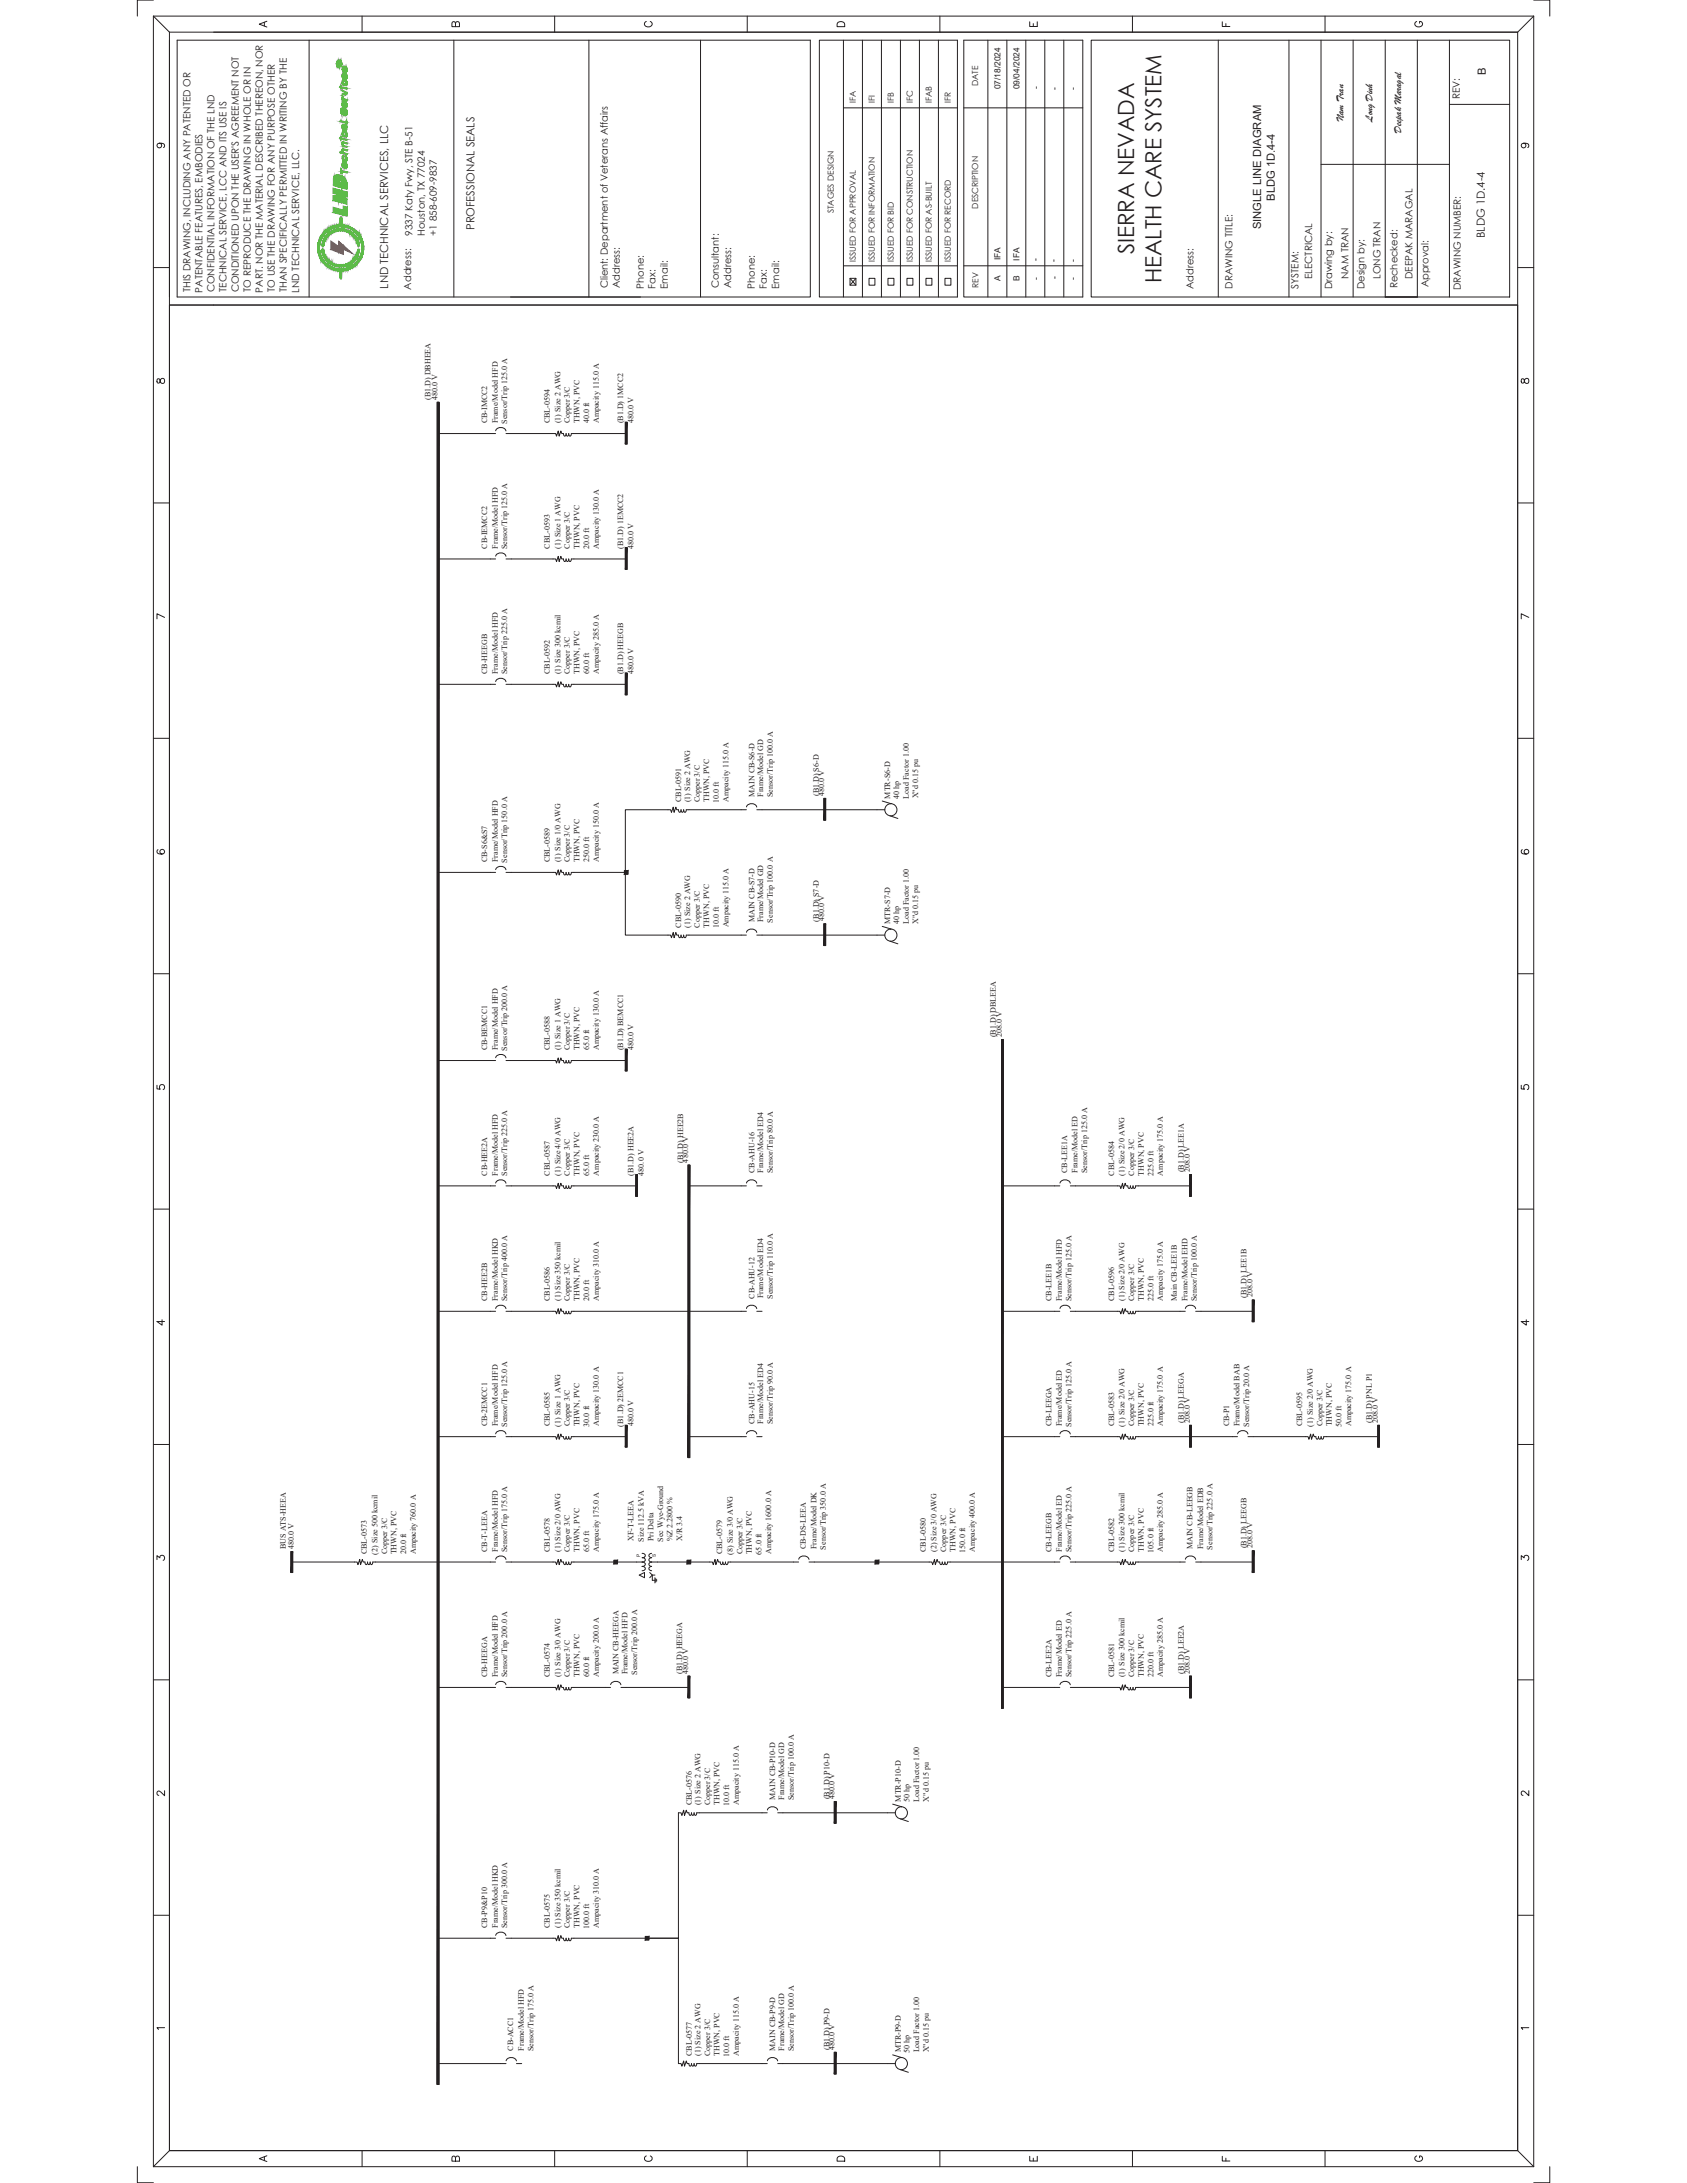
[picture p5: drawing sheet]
<svg xmlns="http://www.w3.org/2000/svg" width="216mm" height="279mm" viewBox="0 0 216 279" stroke-linecap="round" stroke-linejoin="round" font-family="sans-serif">
<defs><g id="words">
<g font-size="2.9" fill="#231f20">
<text x="145.2" y="32.6" transform="rotate(-90 145.2 32.6)">SIERRA NEVADA</text>
<text x="148.6" y="36.3" transform="rotate(-90 148.6 36.3)">HEALTH CARE SYSTEM</text>
</g>
<g font-size="1.4" fill="#231f20">
<text x="190.2" y="9.6" transform="rotate(-90 190.2 9.6)">B</text>
<text x="172" y="15.5" transform="rotate(-90 172 15.5)">Nam Tran</text>
<text x="175.6" y="15.6" transform="rotate(-90 175.6 15.6)">Long Dinh</text>
<text x="179.3" y="17" transform="rotate(-90 179.3 17)">Deepak Maragal</text>
<text x="60.7" y="29.4" transform="rotate(-90 60.7 29.4)">PROFESSIONAL SEALS</text>
<text x="161.4" y="29.3" transform="rotate(-90 161.4 29.3)">SINGLE LINE DIAGRAM</text>
<text x="163.1" y="25.7" transform="rotate(-90 163.1 25.7)">BLDG 1D.4-4</text>
<text x="190" y="30.5" transform="rotate(-90 190 30.5)">BLDG 1D.4-4</text>
<text x="49.7" y="36.9" transform="rotate(-90 49.7 36.9)">LND TECHNICAL SERVICES, LLC</text>
</g>
<g font-size="1.3" fill="#231f20">
<text x="186.8" y="12.7" transform="rotate(-90 186.8 12.7)">REV:</text>
<text x="52.8" y="30.2" transform="rotate(-90 52.8 30.2)">9337 Katy Fwy, STE B-51</text>
<text x="54.4" y="30.2" transform="rotate(-90 54.4 30.2)">Houston, TX 77024</text>
<text x="55.9" y="30.2" transform="rotate(-90 55.9 30.2)">+1 858-609-9837</text>
<text x="167.9" y="35.7" transform="rotate(-90 167.9 35.7)">ELECTRICAL</text>
<text x="172.6" y="35.7" transform="rotate(-90 172.6 35.7)">NAM TRAN</text>
<text x="176.7" y="35.7" transform="rotate(-90 176.7 35.7)">LONG TRAN</text>
<text x="180.8" y="35.7" transform="rotate(-90 180.8 35.7)">DEEPAK MARAGAL</text>
<text x="24.4" y="37.4" transform="rotate(-90 24.4 37.4)">THIS DRAWING, INCLUDING ANY PATENTED OR</text>
<text x="25.9" y="37.5" transform="rotate(-90 25.9 37.5)">PATENTABLE FEATURES, EMBODIES</text>
<text x="27.5" y="37.4" transform="rotate(-90 27.5 37.4)">CONFIDENTIAL INFORMATION OF THE LND</text>
<text x="29" y="37.4" transform="rotate(-90 29 37.4)">TECHNICAL SERVICE, LCC AND ITS USE IS</text>
<text x="30.5" y="37.4" transform="rotate(-90 30.5 37.4)">CONDITIONED UPON THE USER'S AGREEMENT NOT</text>
<text x="32.1" y="37.4" transform="rotate(-90 32.1 37.4)">TO REPRODUCE THE DRAWING IN WHOLE OR IN</text>
<text x="33.6" y="37.5" transform="rotate(-90 33.6 37.5)">PART. NOR THE MATERIAL DESCRIBED THEREON, NOR</text>
<text x="35.2" y="37.4" transform="rotate(-90 35.2 37.4)">TO USE THE DRAWING FOR ANY PURPOSE OTHER</text>
<text x="36.7" y="37.4" transform="rotate(-90 36.7 37.4)">THAN SPECIFICALLY PERMITTED IN WRITING BY THE</text>
<text x="38.3" y="37.5" transform="rotate(-90 38.3 37.5)">LND TECHNICAL SERVICE, LLC.</text>
<text x="52.6" y="37.1" transform="rotate(-90 52.6 37.1)">Address:</text>
<text x="77.8" y="36.9" transform="rotate(-90 77.8 36.9)">Client: Department of Veterans Affairs</text>
<text x="79.3" y="36.9" transform="rotate(-90 79.3 36.9)">Address:</text>
<text x="82.4" y="37" transform="rotate(-90 82.4 37)">Phone:</text>
<text x="83.9" y="37" transform="rotate(-90 83.9 37)">Fax:</text>
<text x="85.5" y="37" transform="rotate(-90 85.5 37)">Email:</text>
<text x="92" y="36.9" transform="rotate(-90 92 36.9)">Consultant:</text>
<text x="93.6" y="36.9" transform="rotate(-90 93.6 36.9)">Address:</text>
<text x="96.6" y="37" transform="rotate(-90 96.6 37)">Phone:</text>
<text x="98.1" y="37" transform="rotate(-90 98.1 37)">Fax:</text>
<text x="99.7" y="37" transform="rotate(-90 99.7 37)">Email:</text>
<text x="152.7" y="37" transform="rotate(-90 152.7 37)">Address:</text>
<text x="157.7" y="37" transform="rotate(-90 157.7 37)">DRAWING TITLE:</text>
<text x="166.2" y="36.9" transform="rotate(-90 166.2 36.9)">SYSTEM:</text>
<text x="170.5" y="37" transform="rotate(-90 170.5 37)">Drawing by:</text>
<text x="174.6" y="37" transform="rotate(-90 174.6 37)">Design by:</text>
<text x="178.8" y="36.9" transform="rotate(-90 178.8 36.9)">Rechecked:</text>
<text x="182.8" y="36.8" transform="rotate(-90 182.8 36.8)">Approval:</text>
<text x="187" y="37.1" transform="rotate(-90 187 37.1)">DRAWING NUMBER:</text>
</g>
<g font-size="1.1" fill="#231f20">
<text x="125.2" y="11" transform="rotate(-90 125.2 11)">DATE</text>
<text x="128" y="11.4" transform="rotate(-90 128 11.4)">07/18/2024</text>
<text x="130.5" y="11.4" transform="rotate(-90 130.5 11.4)">09/04/2024</text>
<text x="133" y="11.4" transform="rotate(-90 133 11.4)">-</text>
<text x="135.3" y="11.5" transform="rotate(-90 135.3 11.5)">-</text>
<text x="137.7" y="11.6" transform="rotate(-90 137.7 11.6)">-</text>
<text x="109.5" y="13.2" transform="rotate(-90 109.5 13.2)">IFA</text>
<text x="111.9" y="13.2" transform="rotate(-90 111.9 13.2)">IFI</text>
<text x="114.4" y="13.2" transform="rotate(-90 114.4 13.2)">IFB</text>
<text x="116.8" y="13.2" transform="rotate(-90 116.8 13.2)">IFC</text>
<text x="119.2" y="13.2" transform="rotate(-90 119.2 13.2)">IFAB</text>
<text x="121.7" y="13.2" transform="rotate(-90 121.7 13.2)">IFR</text>
<text x="106.7" y="27.3" transform="rotate(-90 106.7 27.3)">STAGES DESIGN</text>
<text x="125.2" y="26.7" transform="rotate(-90 125.2 26.7)">DESCRIPTION</text>
<text x="109.5" y="33.6" transform="rotate(-90 109.5 33.6)">ISSUED FOR APPROVAL</text>
<text x="111.9" y="33.6" transform="rotate(-90 111.9 33.6)">ISSUED FOR INFORMATION</text>
<text x="114.4" y="33.6" transform="rotate(-90 114.4 33.6)">ISSUED FOR BID</text>
<text x="116.8" y="33.6" transform="rotate(-90 116.8 33.6)">ISSUED FOR CONSTRUCTION</text>
<text x="119.2" y="33.6" transform="rotate(-90 119.2 33.6)">ISSUED FOR AS-BUILT</text>
<text x="121.7" y="33.6" transform="rotate(-90 121.7 33.6)">ISSUED FOR RECORD</text>
<text x="128" y="33.3" transform="rotate(-90 128 33.3)">IFA</text>
<text x="128" y="36" transform="rotate(-90 128 36)">A</text>
<text x="130.5" y="36" transform="rotate(-90 130.5 36)">B</text>
<text x="130.5" y="33.4" transform="rotate(-90 130.5 33.4)">IFA</text>
<text x="132.8" y="33.4" transform="rotate(-90 132.8 33.4)">-</text>
<text x="132.9" y="35.8" transform="rotate(-90 132.9 35.8)">-</text>
<text x="135.2" y="33.5" transform="rotate(-90 135.2 33.5)">-</text>
<text x="135.3" y="35.8" transform="rotate(-90 135.3 35.8)">-</text>
<text x="137.7" y="35.8" transform="rotate(-90 137.7 35.8)">-</text>
<text x="137.7" y="33.5" transform="rotate(-90 137.7 33.5)">-</text>
<text x="125.2" y="36.9" transform="rotate(-90 125.2 36.9)">REV</text>
</g>
<g font-size="1" fill="#231f20">
<text x="55.1" y="51.2" transform="rotate(-90 55.1 51.2)">(B1.D) DBHEEA</text>
<text x="56" y="51.2" transform="rotate(-90 56 51.2)">480.0 V</text>
<text x="62.3" y="54.2" transform="rotate(-90 62.3 54.2)">CB-IMCC2</text>
<text x="63.7" y="54.2" transform="rotate(-90 63.7 54.2)">Frame/Model HFD</text>
<text x="64.9" y="54.2" transform="rotate(-90 64.9 54.2)">Sensor/Trip 125.0 A</text>
<text x="70.4" y="54.2" transform="rotate(-90 70.4 54.2)">CBL-0594</text>
<text x="71.7" y="54.2" transform="rotate(-90 71.7 54.2)">(1) Size 2 AWG</text>
<text x="72.9" y="54.2" transform="rotate(-90 72.9 54.2)">Copper 3/C</text>
<text x="74.1" y="54.2" transform="rotate(-90 74.1 54.2)">THWN, PVC</text>
<text x="75.4" y="54.2" transform="rotate(-90 75.4 54.2)">40.0 ft</text>
<text x="76.6" y="54.2" transform="rotate(-90 76.6 54.2)">Ampacity 115.0 A</text>
<text x="79.7" y="54.2" transform="rotate(-90 79.7 54.2)">(B1.D) 1MCC2</text>
<text x="81.1" y="54.2" transform="rotate(-90 81.1 54.2)">480.0 V</text>
<text x="62.3" y="70.2" transform="rotate(-90 62.3 70.2)">CB-IEMCC2</text>
<text x="63.7" y="70.2" transform="rotate(-90 63.7 70.2)">Frame/Model HFD</text>
<text x="64.9" y="70.3" transform="rotate(-90 64.9 70.3)">Sensor/Trip 125.0 A</text>
<text x="70.4" y="70.2" transform="rotate(-90 70.4 70.2)">CBL-0593</text>
<text x="71.7" y="70.2" transform="rotate(-90 71.7 70.2)">(1) Size 1 AWG</text>
<text x="72.9" y="70.2" transform="rotate(-90 72.9 70.2)">Copper 3/C</text>
<text x="74.1" y="70.2" transform="rotate(-90 74.1 70.2)">THWN, PVC</text>
<text x="75.4" y="70.2" transform="rotate(-90 75.4 70.2)">20.0 ft</text>
<text x="76.6" y="70.2" transform="rotate(-90 76.6 70.2)">Ampacity 130.0 A</text>
<text x="79.7" y="70.2" transform="rotate(-90 79.7 70.2)">(B1.D) 1EMCC2</text>
<text x="81.1" y="70.2" transform="rotate(-90 81.1 70.2)">480.0 V</text>
<text x="62.3" y="86.3" transform="rotate(-90 62.3 86.3)">CB-HEEGB</text>
<text x="63.7" y="86.3" transform="rotate(-90 63.7 86.3)">Frame/Model HFD</text>
<text x="64.9" y="86.3" transform="rotate(-90 64.9 86.3)">Sensor/Trip 225.0 A</text>
<text x="70.4" y="86.3" transform="rotate(-90 70.4 86.3)">CBL-0592</text>
<text x="71.7" y="86.3" transform="rotate(-90 71.7 86.3)">(1) Size 300 kcmil</text>
<text x="72.9" y="86.3" transform="rotate(-90 72.9 86.3)">Copper 3/C</text>
<text x="74.1" y="86.3" transform="rotate(-90 74.1 86.3)">THWN, PVC</text>
<text x="75.4" y="86.3" transform="rotate(-90 75.4 86.3)">60.0 ft</text>
<text x="76.6" y="86.3" transform="rotate(-90 76.6 86.3)">Ampacity 285.0 A</text>
<text x="79.7" y="86.3" transform="rotate(-90 79.7 86.3)">(B1.D) HEEGB</text>
<text x="81.1" y="86.3" transform="rotate(-90 81.1 86.3)">480.0 V</text>
<text x="96.5" y="102" transform="rotate(-90 96.5 102)">MAIN CB-S6-D</text>
<text x="97.7" y="102" transform="rotate(-90 97.7 102)">Frame/Model GD</text>
<text x="104.8" y="101.9" transform="rotate(-90 104.8 101.9)">(B1.D) S6-D</text>
<text x="105.5" y="101.9" transform="rotate(-90 105.5 101.9)">480.0 V</text>
<text x="87.2" y="102.7" transform="rotate(-90 87.2 102.7)">CBL-0591</text>
<text x="88.3" y="102.7" transform="rotate(-90 88.3 102.7)">(1) Size 2 AWG</text>
<text x="89.5" y="102.7" transform="rotate(-90 89.5 102.7)">Copper 3/C</text>
<text x="90.8" y="102.7" transform="rotate(-90 90.8 102.7)">THWN, PVC</text>
<text x="92" y="102.8" transform="rotate(-90 92 102.8)">10.0 ft</text>
<text x="93.2" y="102.6" transform="rotate(-90 93.2 102.6)">Ampacity 115.0 A</text>
<text x="98.9" y="102" transform="rotate(-90 98.9 102)">Sensor/Trip 100.0 A</text>
<text x="113.9" y="102.2" transform="rotate(-90 113.9 102.2)">MTR-S6-D</text>
<text x="115.1" y="102.2" transform="rotate(-90 115.1 102.2)">40 hp</text>
<text x="116.3" y="102.2" transform="rotate(-90 116.3 102.2)">Load Factor 1.00</text>
<text x="117.5" y="102.2" transform="rotate(-90 117.5 102.2)">X&quot;d 0.15 pu</text>
<text x="62.3" y="110.4" transform="rotate(-90 62.3 110.4)">CB-S6&amp;S7</text>
<text x="63.7" y="110.3" transform="rotate(-90 63.7 110.3)">Frame/Model HFD</text>
<text x="64.9" y="110.4" transform="rotate(-90 64.9 110.4)">Sensor/Trip 150.0 A</text>
<text x="70.4" y="110.4" transform="rotate(-90 70.4 110.4)">CBL-0589</text>
<text x="71.7" y="110.4" transform="rotate(-90 71.7 110.4)">(1) Size 1/0 AWG</text>
<text x="72.9" y="110.4" transform="rotate(-90 72.9 110.4)">Copper 3/C</text>
<text x="74.1" y="110.4" transform="rotate(-90 74.1 110.4)">THWN, PVC</text>
<text x="75.4" y="110.3" transform="rotate(-90 75.4 110.3)">250.0 ft</text>
<text x="76.6" y="110.3" transform="rotate(-90 76.6 110.3)">Ampacity 150.0 A</text>
<text x="87.2" y="118.7" transform="rotate(-90 87.2 118.7)">CBL-0590</text>
<text x="88.3" y="118.7" transform="rotate(-90 88.3 118.7)">(1) Size 2 AWG</text>
<text x="89.5" y="118.7" transform="rotate(-90 89.5 118.7)">Copper 3/C</text>
<text x="90.8" y="118.7" transform="rotate(-90 90.8 118.7)">THWN, PVC</text>
<text x="92" y="118.8" transform="rotate(-90 92 118.8)">10.0 ft</text>
<text x="93.2" y="118.7" transform="rotate(-90 93.2 118.7)">Ampacity 115.0 A</text>
<text x="96.5" y="118" transform="rotate(-90 96.5 118)">MAIN CB-S7-D</text>
<text x="97.7" y="118" transform="rotate(-90 97.7 118)">Frame/Model GD</text>
<text x="98.9" y="118.1" transform="rotate(-90 98.9 118.1)">Sensor/Trip 100.0 A</text>
<text x="104.8" y="117.9" transform="rotate(-90 104.8 117.9)">(B1.D) S7-D</text>
<text x="105.5" y="117.9" transform="rotate(-90 105.5 117.9)">480.0 V</text>
<text x="113.9" y="118.3" transform="rotate(-90 113.9 118.3)">MTR-S7-D</text>
<text x="115.1" y="118.3" transform="rotate(-90 115.1 118.3)">40 hp</text>
<text x="116.3" y="118.3" transform="rotate(-90 116.3 118.3)">Load Factor 1.00</text>
<text x="117.5" y="118.2" transform="rotate(-90 117.5 118.2)">X&quot;d 0.15 pu</text>
<text x="62.3" y="134.4" transform="rotate(-90 62.3 134.4)">CB-BEMCC1</text>
<text x="63.7" y="134.4" transform="rotate(-90 63.7 134.4)">Frame/Model HFD</text>
<text x="64.9" y="134.5" transform="rotate(-90 64.9 134.5)">Sensor/Trip 200.0 A</text>
<text x="70.4" y="134.4" transform="rotate(-90 70.4 134.4)">CBL-0588</text>
<text x="71.7" y="134.4" transform="rotate(-90 71.7 134.4)">(1) Size 1 AWG</text>
<text x="72.9" y="134.4" transform="rotate(-90 72.9 134.4)">Copper 3/C</text>
<text x="74.1" y="134.4" transform="rotate(-90 74.1 134.4)">THWN, PVC</text>
<text x="75.4" y="134.4" transform="rotate(-90 75.4 134.4)">65.0 ft</text>
<text x="76.6" y="134.4" transform="rotate(-90 76.6 134.4)">Ampacity 130.0 A</text>
<text x="79.7" y="134.4" transform="rotate(-90 79.7 134.4)">(B1.D) BEMCC1</text>
<text x="81.1" y="134.4" transform="rotate(-90 81.1 134.4)">480.0 V</text>
<text x="127.4" y="132.8" transform="rotate(-90 127.4 132.8)">(B1.D) DBLEEA</text>
<text x="128.2" y="132.7" transform="rotate(-90 128.2 132.7)">208.0 V</text>
<text x="87.4" y="148.8" transform="rotate(-90 87.4 148.8)">(B1.D) HEE2B</text>
<text x="88.1" y="148.8" transform="rotate(-90 88.1 148.8)">480.0 V</text>
<text x="62.3" y="150.5" transform="rotate(-90 62.3 150.5)">CB-HEE2A</text>
<text x="63.7" y="150.5" transform="rotate(-90 63.7 150.5)">Frame/Model HFD</text>
<text x="64.9" y="150.5" transform="rotate(-90 64.9 150.5)">Sensor/Trip 225.0 A</text>
<text x="70.4" y="150.5" transform="rotate(-90 70.4 150.5)">CBL-0587</text>
<text x="71.7" y="150.5" transform="rotate(-90 71.7 150.5)">(1) Size 4/0 AWG</text>
<text x="72.9" y="150.5" transform="rotate(-90 72.9 150.5)">Copper 3/C</text>
<text x="74.1" y="150.5" transform="rotate(-90 74.1 150.5)">THWN, PVC</text>
<text x="75.4" y="150.5" transform="rotate(-90 75.4 150.5)">65.0 ft</text>
<text x="76.6" y="150.5" transform="rotate(-90 76.6 150.5)">Ampacity 230.0 A</text>
<text x="81.1" y="150.5" transform="rotate(-90 81.1 150.5)">(B1.D) HEE2A</text>
<text x="82.4" y="150.5" transform="rotate(-90 82.4 150.5)">480.0 V</text>
<text x="96.5" y="150.1" transform="rotate(-90 96.5 150.1)">CB-AHU-16</text>
<text x="97.7" y="150.1" transform="rotate(-90 97.7 150.1)">Frame/Model ED4</text>
<text x="98.9" y="150.2" transform="rotate(-90 98.9 150.2)">Sensor/Trip 80.0 A</text>
<text x="136.6" y="150.1" transform="rotate(-90 136.6 150.1)">CB-LEE1A</text>
<text x="137.9" y="150.1" transform="rotate(-90 137.9 150.1)">Frame/Model ED</text>
<text x="139.1" y="150.2" transform="rotate(-90 139.1 150.2)">Sensor/Trip 125.0 A</text>
<text x="142.6" y="150.5" transform="rotate(-90 142.6 150.5)">CBL-0584</text>
<text x="143.9" y="150.5" transform="rotate(-90 143.9 150.5)">(1) Size 2/0 AWG</text>
<text x="145.2" y="150.5" transform="rotate(-90 145.2 150.5)">Copper 3/C</text>
<text x="146.4" y="150.5" transform="rotate(-90 146.4 150.5)">THWN, PVC</text>
<text x="147.6" y="150.5" transform="rotate(-90 147.6 150.5)">225.0 ft</text>
<text x="148.8" y="150.5" transform="rotate(-90 148.8 150.5)">Ampacity 175.0 A</text>
<text x="151.5" y="150" transform="rotate(-90 151.5 150)">(B1.D) LEE1A</text>
<text x="152.3" y="150" transform="rotate(-90 152.3 150)">208.0 V</text>
<text x="62.3" y="166.5" transform="rotate(-90 62.3 166.5)">CB-HEE2B</text>
<text x="63.7" y="166.5" transform="rotate(-90 63.7 166.5)">Frame/Model HKD</text>
<text x="64.9" y="166.6" transform="rotate(-90 64.9 166.6)">Sensor/Trip 400.0 A</text>
<text x="70.4" y="166.5" transform="rotate(-90 70.4 166.5)">CBL-0586</text>
<text x="71.7" y="166.5" transform="rotate(-90 71.7 166.5)">(1) Size 350 kcmil</text>
<text x="72.9" y="166.5" transform="rotate(-90 72.9 166.5)">Copper 3/C</text>
<text x="74.1" y="166.5" transform="rotate(-90 74.1 166.5)">THWN, PVC</text>
<text x="75.4" y="166.5" transform="rotate(-90 75.4 166.5)">20.0 ft</text>
<text x="76.6" y="166.5" transform="rotate(-90 76.6 166.5)">Ampacity 310.0 A</text>
<text x="96.5" y="166.2" transform="rotate(-90 96.5 166.2)">CB-AHU-12</text>
<text x="97.7" y="166.2" transform="rotate(-90 97.7 166.2)">Frame/Model ED4</text>
<text x="98.9" y="166.2" transform="rotate(-90 98.9 166.2)">Sensor/Trip 110.0 A</text>
<text x="134.6" y="166.5" transform="rotate(-90 134.6 166.5)">CB-LEE1B</text>
<text x="135.9" y="166.5" transform="rotate(-90 135.9 166.5)">Frame/Model HFD</text>
<text x="137.1" y="166.6" transform="rotate(-90 137.1 166.6)">Sensor/Trip 125.0 A</text>
<text x="142.6" y="166.5" transform="rotate(-90 142.6 166.5)">CBL-0596</text>
<text x="143.9" y="166.5" transform="rotate(-90 143.9 166.5)">(1) Size 2/0 AWG</text>
<text x="145.2" y="166.5" transform="rotate(-90 145.2 166.5)">Copper 3/C</text>
<text x="146.4" y="166.5" transform="rotate(-90 146.4 166.5)">THWN, PVC</text>
<text x="147.6" y="166.5" transform="rotate(-90 147.6 166.5)">225.0 ft</text>
<text x="148.8" y="166.5" transform="rotate(-90 148.8 166.5)">Ampacity 175.0 A</text>
<text x="150.6" y="166.5" transform="rotate(-90 150.6 166.5)">Main CB-LEE1B</text>
<text x="152" y="166.5" transform="rotate(-90 152 166.5)">Frame/Model EHD</text>
<text x="153.2" y="166.6" transform="rotate(-90 153.2 166.6)">Sensor/Trip 100.0 A</text>
<text x="159.5" y="166.1" transform="rotate(-90 159.5 166.1)">(B1.D) LEE1B</text>
<text x="160.3" y="166.1" transform="rotate(-90 160.3 166.1)">208.0 V</text>
<text x="62.3" y="182.6" transform="rotate(-90 62.3 182.6)">CB-2EMCC1</text>
<text x="63.7" y="182.6" transform="rotate(-90 63.7 182.6)">Frame/Model HFD</text>
<text x="64.9" y="182.6" transform="rotate(-90 64.9 182.6)">Sensor/Trip 125.0 A</text>
<text x="70.4" y="182.6" transform="rotate(-90 70.4 182.6)">CBL-0585</text>
<text x="71.7" y="182.6" transform="rotate(-90 71.7 182.6)">(1) Size 1 AWG</text>
<text x="72.9" y="182.6" transform="rotate(-90 72.9 182.6)">Copper 3/C</text>
<text x="74.1" y="182.6" transform="rotate(-90 74.1 182.6)">THWN, PVC</text>
<text x="75.4" y="182.6" transform="rotate(-90 75.4 182.6)">30.0 ft</text>
<text x="76.6" y="182.5" transform="rotate(-90 76.6 182.5)">Ampacity 130.0 A</text>
<text x="79.7" y="182.6" transform="rotate(-90 79.7 182.6)">(B1.D) 2EMCC1</text>
<text x="81.1" y="182.6" transform="rotate(-90 81.1 182.6)">480.0 V</text>
<text x="96.5" y="182.2" transform="rotate(-90 96.5 182.2)">CB-AHU-15</text>
<text x="97.7" y="182.2" transform="rotate(-90 97.7 182.2)">Frame/Model ED4</text>
<text x="98.9" y="182.3" transform="rotate(-90 98.9 182.3)">Sensor/Trip 90.0 A</text>
<text x="134.6" y="182.6" transform="rotate(-90 134.6 182.6)">CB-LEEGA</text>
<text x="135.9" y="182.6" transform="rotate(-90 135.9 182.6)">Frame/Model ED</text>
<text x="137.1" y="182.6" transform="rotate(-90 137.1 182.6)">Sensor/Trip 125.0 A</text>
<text x="142.6" y="182.6" transform="rotate(-90 142.6 182.6)">CBL-0583</text>
<text x="143.9" y="182.6" transform="rotate(-90 143.9 182.6)">(1) Size 2/0 AWG</text>
<text x="145.2" y="182.6" transform="rotate(-90 145.2 182.6)">Copper 3/C</text>
<text x="146.4" y="182.6" transform="rotate(-90 146.4 182.6)">THWN, PVC</text>
<text x="147.6" y="182.6" transform="rotate(-90 147.6 182.6)">225.0 ft</text>
<text x="148.8" y="182.5" transform="rotate(-90 148.8 182.5)">Ampacity 175.0 A</text>
<text x="151.5" y="182.1" transform="rotate(-90 151.5 182.1)">(B1.D) LEEGA</text>
<text x="152.3" y="182.1" transform="rotate(-90 152.3 182.1)">208.0 V</text>
<text x="157.3" y="182.6" transform="rotate(-90 157.3 182.6)">CB-P1</text>
<text x="158.6" y="182.6" transform="rotate(-90 158.6 182.6)">Frame/Model BAB</text>
<text x="159.9" y="182.6" transform="rotate(-90 159.9 182.6)">Sensor/Trip 20.0 A</text>
<text x="166.7" y="182.6" transform="rotate(-90 166.7 182.6)">CBL-0595</text>
<text x="168" y="182.6" transform="rotate(-90 168 182.6)">(1) Size 2/0 AWG</text>
<text x="169.2" y="182.6" transform="rotate(-90 169.2 182.6)">Copper 3/C</text>
<text x="170.4" y="182.6" transform="rotate(-90 170.4 182.6)">THWN, PVC</text>
<text x="171.7" y="182.6" transform="rotate(-90 171.7 182.6)">50.0 ft</text>
<text x="172.9" y="182.5" transform="rotate(-90 172.9 182.5)">Ampacity 175.0 A</text>
<text x="175.6" y="182.1" transform="rotate(-90 175.6 182.1)">(B1.D) PNL P1</text>
<text x="176.3" y="182.1" transform="rotate(-90 176.3 182.1)">208.0 V</text>
<text x="81.1" y="197.3" transform="rotate(-90 81.1 197.3)">XF-T-LEEA</text>
<text x="82.4" y="197.3" transform="rotate(-90 82.4 197.3)">Size 112.5 kVA</text>
<text x="83.6" y="197.3" transform="rotate(-90 83.6 197.3)">Pri Delta</text>
<text x="84.9" y="197.3" transform="rotate(-90 84.9 197.3)">Sec Wye-Ground</text>
<text x="86.1" y="197.3" transform="rotate(-90 86.1 197.3)">%Z 2.2800 %</text>
<text x="87.3" y="197.3" transform="rotate(-90 87.3 197.3)">X/R 3.4</text>
<text x="36.6" y="198.3" transform="rotate(-90 36.6 198.3)">BUS ATS-HEEA</text>
<text x="37.6" y="198.3" transform="rotate(-90 37.6 198.3)">480.0 V</text>
<text x="47" y="199" transform="rotate(-90 47 199)">CBL-0573</text>
<text x="48.3" y="199" transform="rotate(-90 48.3 199)">(2) Size 500 kcmil</text>
<text x="49.5" y="199" transform="rotate(-90 49.5 199)">Copper 3/C</text>
<text x="50.7" y="198.9" transform="rotate(-90 50.7 198.9)">THWN, PVC</text>
<text x="52" y="198.9" transform="rotate(-90 52 198.9)">20.0 ft</text>
<text x="53.2" y="198.9" transform="rotate(-90 53.2 198.9)">Ampacity 760.0 A</text>
<text x="62.3" y="198.6" transform="rotate(-90 62.3 198.6)">CB-T-LEEA</text>
<text x="63.7" y="198.6" transform="rotate(-90 63.7 198.6)">Frame/Model HFD</text>
<text x="64.9" y="198.6" transform="rotate(-90 64.9 198.6)">Sensor/Trip 175.0 A</text>
<text x="70.4" y="198.6" transform="rotate(-90 70.4 198.6)">CBL-0578</text>
<text x="71.7" y="198.6" transform="rotate(-90 71.7 198.6)">(1) Size 2/0 AWG</text>
<text x="72.9" y="198.6" transform="rotate(-90 72.9 198.6)">Copper 3/C</text>
<text x="74.1" y="198.6" transform="rotate(-90 74.1 198.6)">THWN, PVC</text>
<text x="75.4" y="198.6" transform="rotate(-90 75.4 198.6)">65.0 ft</text>
<text x="76.6" y="198.6" transform="rotate(-90 76.6 198.6)">Ampacity 175.0 A</text>
<text x="92.4" y="199" transform="rotate(-90 92.4 199)">CBL-0579</text>
<text x="93.8" y="199" transform="rotate(-90 93.8 199)">(8) Size 3/0 AWG</text>
<text x="95" y="199" transform="rotate(-90 95 199)">Copper 3/C</text>
<text x="96.2" y="198.9" transform="rotate(-90 96.2 198.9)">THWN, PVC</text>
<text x="97.5" y="199" transform="rotate(-90 97.5 199)">65.0 ft</text>
<text x="98.7" y="198.9" transform="rotate(-90 98.7 198.9)">Ampacity 1600.0 A</text>
<text x="103.1" y="198.3" transform="rotate(-90 103.1 198.3)">CB-DS-LEEA</text>
<text x="104.5" y="198.3" transform="rotate(-90 104.5 198.3)">Frame/Model DK</text>
<text x="105.7" y="198.3" transform="rotate(-90 105.7 198.3)">Sensor/Trip 350.0 A</text>
<text x="118.5" y="198.6" transform="rotate(-90 118.5 198.6)">CBL-0580</text>
<text x="119.9" y="198.6" transform="rotate(-90 119.9 198.6)">(2) Size 3/0 AWG</text>
<text x="121.1" y="198.6" transform="rotate(-90 121.1 198.6)">Copper 3/C</text>
<text x="122.3" y="198.6" transform="rotate(-90 122.3 198.6)">THWN, PVC</text>
<text x="123.5" y="198.7" transform="rotate(-90 123.5 198.7)">150.0 ft</text>
<text x="124.8" y="198.6" transform="rotate(-90 124.8 198.6)">Ampacity 400.0 A</text>
<text x="134.6" y="198.6" transform="rotate(-90 134.6 198.6)">CB-LEEGB</text>
<text x="135.9" y="198.6" transform="rotate(-90 135.9 198.6)">Frame/Model ED</text>
<text x="137.1" y="198.6" transform="rotate(-90 137.1 198.6)">Sensor/Trip 225.0 A</text>
<text x="142.6" y="198.6" transform="rotate(-90 142.6 198.6)">CBL-0582</text>
<text x="143.9" y="198.6" transform="rotate(-90 143.9 198.6)">(1) Size 300 kcmil</text>
<text x="145.2" y="198.6" transform="rotate(-90 145.2 198.6)">Copper 3/C</text>
<text x="146.4" y="198.6" transform="rotate(-90 146.4 198.6)">THWN, PVC</text>
<text x="147.6" y="198.7" transform="rotate(-90 147.6 198.7)">105.0 ft</text>
<text x="148.8" y="198.6" transform="rotate(-90 148.8 198.6)">Ampacity 285.0 A</text>
<text x="152.6" y="198.3" transform="rotate(-90 152.6 198.3)">MAIN CB-LEEGB</text>
<text x="154" y="198.3" transform="rotate(-90 154 198.3)">Frame/Model EDB</text>
<text x="155.2" y="198.3" transform="rotate(-90 155.2 198.3)">Sensor/Trip 225.0 A</text>
<text x="159.5" y="198.2" transform="rotate(-90 159.5 198.2)">(B1.D) LEEGB</text>
<text x="160.3" y="198.2" transform="rotate(-90 160.3 198.2)">208.0 V</text>
<text x="62.3" y="214.7" transform="rotate(-90 62.3 214.7)">CB-HEEGA</text>
<text x="63.7" y="214.7" transform="rotate(-90 63.7 214.7)">Frame/Model HFD</text>
<text x="64.9" y="214.7" transform="rotate(-90 64.9 214.7)">Sensor/Trip 200.0 A</text>
<text x="70.4" y="214.7" transform="rotate(-90 70.4 214.7)">CBL-0574</text>
<text x="71.7" y="214.7" transform="rotate(-90 71.7 214.7)">(1) Size 3/0 AWG</text>
<text x="72.9" y="214.7" transform="rotate(-90 72.9 214.7)">Copper 3/C</text>
<text x="74.1" y="214.7" transform="rotate(-90 74.1 214.7)">THWN, PVC</text>
<text x="75.4" y="214.7" transform="rotate(-90 75.4 214.7)">60.0 ft</text>
<text x="76.6" y="214.6" transform="rotate(-90 76.6 214.6)">Ampacity 200.0 A</text>
<text x="79.2" y="214.3" transform="rotate(-90 79.2 214.3)">MAIN CB-HEEGA</text>
<text x="80.3" y="214.3" transform="rotate(-90 80.3 214.3)">Frame/Model HFD</text>
<text x="81.5" y="214.4" transform="rotate(-90 81.5 214.4)">Sensor/Trip 200.0 A</text>
<text x="87.3" y="214.2" transform="rotate(-90 87.3 214.2)">(B1.D) HEEGA</text>
<text x="88.1" y="214.2" transform="rotate(-90 88.1 214.2)">480.0 V</text>
<text x="134.6" y="214.7" transform="rotate(-90 134.6 214.7)">CB-LEE2A</text>
<text x="135.9" y="214.7" transform="rotate(-90 135.9 214.7)">Frame/Model ED</text>
<text x="137.1" y="214.7" transform="rotate(-90 137.1 214.7)">Sensor/Trip 225.0 A</text>
<text x="142.6" y="214.7" transform="rotate(-90 142.6 214.7)">CBL-0581</text>
<text x="143.9" y="214.7" transform="rotate(-90 143.9 214.7)">(1) Size 300 kcmil</text>
<text x="145.2" y="214.7" transform="rotate(-90 145.2 214.7)">Copper 3/C</text>
<text x="146.4" y="214.7" transform="rotate(-90 146.4 214.7)">THWN, PVC</text>
<text x="147.6" y="214.7" transform="rotate(-90 147.6 214.7)">220.0 ft</text>
<text x="148.8" y="214.6" transform="rotate(-90 148.8 214.6)">Ampacity 285.0 A</text>
<text x="151.5" y="214.2" transform="rotate(-90 151.5 214.2)">(B1.D) LEE2A</text>
<text x="152.3" y="214.2" transform="rotate(-90 152.3 214.2)">208.0 V</text>
<text x="88.5" y="231.1" transform="rotate(-90 88.5 231.1)">CBL-0576</text>
<text x="89.7" y="231.1" transform="rotate(-90 89.7 231.1)">(1) Size 2 AWG</text>
<text x="90.9" y="231.1" transform="rotate(-90 90.9 231.1)">Copper 3/C</text>
<text x="92.1" y="231" transform="rotate(-90 92.1 231)">THWN, PVC</text>
<text x="93.3" y="231.1" transform="rotate(-90 93.3 231.1)">10.0 ft</text>
<text x="94.6" y="231" transform="rotate(-90 94.6 231)">Ampacity 115.0 A</text>
<text x="99.2" y="230.4" transform="rotate(-90 99.2 230.4)">MAIN CB-P10-D</text>
<text x="100.4" y="230.4" transform="rotate(-90 100.4 230.4)">Frame/Model GD</text>
<text x="101.6" y="230.4" transform="rotate(-90 101.6 230.4)">Sensor/Trip 100.0 A</text>
<text x="106.1" y="230.3" transform="rotate(-90 106.1 230.3)">(B1.D) P10-D</text>
<text x="106.8" y="230.3" transform="rotate(-90 106.8 230.3)">480.0 V</text>
<text x="115.3" y="230.6" transform="rotate(-90 115.3 230.6)">MTR-P10-D</text>
<text x="116.4" y="230.6" transform="rotate(-90 116.4 230.6)">50 hp</text>
<text x="117.6" y="230.6" transform="rotate(-90 117.6 230.6)">Load Factor 1.00</text>
<text x="118.9" y="230.6" transform="rotate(-90 118.9 230.6)">X&quot;d 0.15 pu</text>
<text x="62.3" y="246.8" transform="rotate(-90 62.3 246.8)">CB-P9&amp;P10</text>
<text x="63.7" y="246.7" transform="rotate(-90 63.7 246.7)">Frame/Model HKD</text>
<text x="64.9" y="246.8" transform="rotate(-90 64.9 246.8)">Sensor/Trip 300.0 A</text>
<text x="70.4" y="246.8" transform="rotate(-90 70.4 246.8)">CBL-0575</text>
<text x="71.7" y="246.8" transform="rotate(-90 71.7 246.8)">(1) Size 350 kcmil</text>
<text x="72.9" y="246.8" transform="rotate(-90 72.9 246.8)">Copper 3/C</text>
<text x="74.1" y="246.8" transform="rotate(-90 74.1 246.8)">THWN, PVC</text>
<text x="75.4" y="246.9" transform="rotate(-90 75.4 246.9)">100.0 ft</text>
<text x="76.6" y="246.7" transform="rotate(-90 76.6 246.7)">Ampacity 310.0 A</text>
<text x="65.7" y="262.5" transform="rotate(-90 65.7 262.5)">CB-ACC1</text>
<text x="67" y="262.5" transform="rotate(-90 67 262.5)">Frame/Model HFD</text>
<text x="68.3" y="262.5" transform="rotate(-90 68.3 262.5)">Sensor/Trip 175.0 A</text>
<text x="88.5" y="263.2" transform="rotate(-90 88.5 263.2)">CBL-0577</text>
<text x="89.7" y="263.2" transform="rotate(-90 89.7 263.2)">(1) Size 2 AWG</text>
<text x="90.9" y="263.2" transform="rotate(-90 90.9 263.2)">Copper 3/C</text>
<text x="92.1" y="263.1" transform="rotate(-90 92.1 263.1)">THWN, PVC</text>
<text x="93.3" y="263.2" transform="rotate(-90 93.3 263.2)">10.0 ft</text>
<text x="94.6" y="263.1" transform="rotate(-90 94.6 263.1)">Ampacity 115.0 A</text>
<text x="99.2" y="262.5" transform="rotate(-90 99.2 262.5)">MAIN CB-P9-D</text>
<text x="100.4" y="262.5" transform="rotate(-90 100.4 262.5)">Frame/Model GD</text>
<text x="101.6" y="262.5" transform="rotate(-90 101.6 262.5)">Sensor/Trip 100.0 A</text>
<text x="106.1" y="262.4" transform="rotate(-90 106.1 262.4)">(B1.D) P9-D</text>
<text x="106.8" y="262.3" transform="rotate(-90 106.8 262.3)">480.0 V</text>
<text x="115.3" y="262.7" transform="rotate(-90 115.3 262.7)">MTR-P9-D</text>
<text x="116.4" y="262.7" transform="rotate(-90 116.4 262.7)">50 hp</text>
<text x="117.6" y="262.7" transform="rotate(-90 117.6 262.7)">Load Factor 1.00</text>
<text x="118.9" y="262.7" transform="rotate(-90 118.9 262.7)">X&quot;d 0.15 pu</text>
</g>
<g font-size=".6" fill="#231f20">
<text x="81.9" y="199.3" transform="rotate(-90 81.9 199.3)">P</text>
<text x="83.9" y="199.3" transform="rotate(-90 83.9 199.3)">S</text>
</g>
</g></defs>
<g fill="none" stroke="#231f20" stroke-width=".13">
<path d="M19.6 0h-2v2.1M19.6 2.1l2.1 2M19.6 2.1v275.2M19.6 2.1h176.7M21.7 4.1h172.5v271.2M21.7 4.1v271.2M22.7 5.1h81v32.9h-38.4M58.1 5.1v32.9M75.4 5.1v32.9M126.4 5.1v32.9M128.9 5.1v32.9M138.6 5.1h-15.3v32.9h15.3"/>
<path d="M139.6 5.1h53.6v32.9h-53.6zM155.9 5.1v32.9M165 5.1v32.9M169.1 5.1v32.9M181.4 5.1v32.9h-4.1M185.5 13.4h7.7M185.5 5.1v32.9M196.3 0h2v2.1M196.3 2.1l-2.1 2h-166.9M196.3 2.1v275.2M21.7 39h172.5M22.7 38h59.3"/>
<path d="M123.3 34h15.3M21.1 259.5h-1l.2 .3M17.6 277.3v2.1h2M19.6 277.3h176.7M21.7 275.3l-2.1 2M21.7 275.3h172.5M33.8 276.1v.4M34.2 275.9l-1 .4 1 .4M194.2 275.3l2.1 2M198.3 277.3v2.1h-2"/>
</g>
<path d="M42.7 22.6v1.1zM42.7 22.6v1.2z" fill="#58ba48"/>
<path d="M42.7 22.6v1.1zM42.7 22.6v1.2z" fill="none" stroke="#58ba48" stroke-width=".13"/>
<path d="M42.9 22.5l-.2 .1v1.2zM42.9 22.5v1.3h-.2z" fill="#58ba48"/>
<path d="M42.9 22.5l-.2 1.3v-1.2zM42.9 22.5v1.3h-.2z" fill="none" stroke="#58ba48" stroke-width=".13"/>
<path d="M42.9 22.5v1.3l.2-1.4zM43.1 22.4v1.5l-.2-.1z" fill="#58ba48"/>
<path d="M42.9 22.5l.2-.1-.2 1.4zM43.1 22.4v1.5l-.2-.1z" fill="none" stroke="#58ba48" stroke-width=".13"/>
<path d="M43.1 22.4v1.5l.1-1.5zM43.2 22.4v1.5h-.1z" fill="#58ba48"/>
<path d="M43.1 22.4h.1l-.1 1.5zM43.2 22.4v1.5h-.1z" fill="none" stroke="#58ba48" stroke-width=".13"/>
<path d="M43.2 22.4v.9zM43.3 22.4l-.1 .9z" fill="#58ba48"/>
<path d="M43.2 22.4v.9zM43.3 22.4l-.1 .9z" fill="none" stroke="#58ba48" stroke-width=".13"/>
<path d="M43.2 23.3v.6zM43.3 23.3v.6z" fill="#58ba48"/>
<path d="M43.2 23.3v.6zM43.3 23.3v.6z" fill="none" stroke="#58ba48" stroke-width=".13"/>
<path d="M43.3 22.4v.7zM43.3 22.4v.7z" fill="#58ba48"/>
<path d="M43.3 22.4v.7z" fill="none" stroke="#58ba48" stroke-width=".13"/>
<path d="M42.6 24.1v.6l.8-.4zM42.6 24.7l.8-.4v.7z" fill="#58ba48"/>
<path d="M42.6 24.1l.8 .2-.8 .4zM42.6 24.7l.8-.4v.7z" fill="none" stroke="#58ba48" stroke-width=".13"/>
<path d="M42.6 25v.7l.8-.7zM42.6 25.7l.8-.7v.9z" fill="#58ba48"/>
<path d="M42.6 25h.8l-.8 .7zM42.6 25.7l.8-.7v.9z" fill="none" stroke="#58ba48" stroke-width=".13"/>
<path d="M43.3 22.4v.7l.1-.7zM43.4 22.4v.7h-.1z" fill="#58ba48"/>
<path d="M43.3 22.4h.1l-.1 .7zM43.4 22.4v.7h-.1z" fill="none" stroke="#58ba48" stroke-width=".13"/>
<path d="M43.4 22.4v.7l.1-.7zM43.5 22.4v.7h-.1z" fill="#58ba48"/>
<path d="M43.4 22.4h.1l-.1 .7zM43.5 22.4v.7h-.1z" fill="none" stroke="#58ba48" stroke-width=".13"/>
<path d="M43.5 22.4v.7l.1-.6zM43.6 22.5v.6h-.1z" fill="#58ba48"/>
<path d="M43.5 22.4l.1 .1-.1 .6zM43.6 22.5v.6h-.1z" fill="none" stroke="#58ba48" stroke-width=".13"/>
<path d="M43.6 22.5v.6zM43.6 22.5v.6z" fill="#58ba48"/>
<path d="M43.6 22.5v.6z" fill="none" stroke="#58ba48" stroke-width=".13"/>
<path d="M43.4 24.3v1.6l.3-1.5zM43.7 24.4v1.6l-.3-.1z" fill="#58ba48"/>
<path d="M43.4 24.3l.3 .1-.3 1.5zM43.7 24.4v1.6l-.3-.1z" fill="none" stroke="#58ba48" stroke-width=".13"/>
<path d="M43.3 23.3v.6l.4-.5zM43.7 23.4v.6l-.4-.1z" fill="#58ba48"/>
<path d="M43.3 23.3l.4 .1-.4 .5zM43.7 23.4v.6l-.4-.1z" fill="none" stroke="#58ba48" stroke-width=".13"/>
<path d="M43.6 22.5v.6l.2-.6zM43.8 22.5v.7l-.2-.1z" fill="#58ba48"/>
<path d="M43.6 22.5h.2l-.2 .6zM43.8 22.5v.7l-.2-.1z" fill="none" stroke="#58ba48" stroke-width=".13"/>
<path d="M43.7 23.4v.6zM43.8 23.4v.7z" fill="#58ba48"/>
<path d="M43.7 23.4v.6zM43.8 23.4v.7z" fill="none" stroke="#58ba48" stroke-width=".13"/>
<path d="M43.8 22.5v.7zM43.8 22.5v.9z" fill="#58ba48"/>
<path d="M43.8 22.5v.7zM43.8 22.5v.9z" fill="none" stroke="#58ba48" stroke-width=".13"/>
<path d="M43.8 23.4v.7zM43.8 23.4v.7z" fill="#58ba48"/>
<path d="M43.8 23.4v.7z" fill="none" stroke="#58ba48" stroke-width=".13"/>
<path d="M43.8 22.5v1.6zM43.8 22.5v1.6z" fill="#58ba48"/>
<path d="M43.8 22.5v1.6z" fill="none" stroke="#58ba48" stroke-width=".13"/>
<path d="M42.6 26.5v.7l1.3-.3zM42.6 27.2l1.3-.3v.6z" fill="#58ba48"/>
<path d="M42.6 26.5l1.3 .4-1.3 .3zM42.6 27.2l1.3-.3v.6z" fill="none" stroke="#58ba48" stroke-width=".13"/>
<path d="M43.8 22.5v1.6l.3-1.4zM44.1 22.7v1.4h-.3z" fill="#58ba48"/>
<path d="M43.8 22.5l.3 .2-.3 1.4zM44.1 22.7v1.4h-.3z" fill="none" stroke="#58ba48" stroke-width=".13"/>
<path d="M44.1 22.7v1.4l.2-1zM44.3 23.1v1.1l-.2-.1z" fill="#58ba48"/>
<path d="M44.1 22.7l.2 .4-.2 1zM44.3 23.1v1.1l-.2-.1z" fill="none" stroke="#58ba48" stroke-width=".13"/>
<path d="M44.3 23.1v1.1l.1-.9zM44.4 23.3v.9h-.1z" fill="#58ba48"/>
<path d="M44.3 23.1l.1 .2-.1 .9zM44.4 23.3v.9h-.1z" fill="none" stroke="#58ba48" stroke-width=".13"/>
<path d="M44.4 23.3v.9zM44.4 23.4v.8z" fill="#58ba48"/>
<path d="M44.4 23.3v.9zM44.4 23.4v.8z" fill="none" stroke="#58ba48" stroke-width=".13"/>
<path d="M43.7 25.3v.7l.7-.5zM43.7 26l.7-.5v.6z" fill="#58ba48"/>
<path d="M43.7 25.3l.7 .2-.7 .5zM43.7 26l.7-.5v.6z" fill="none" stroke="#58ba48" stroke-width=".13"/>
<path d="M43.9 26.4v1.1l.5-1zM44.4 26.5v1.2l-.5-.2z" fill="#58ba48"/>
<path d="M43.9 26.4l.5 .1-.5 1zM44.4 26.5v1.2l-.5-.2z" fill="none" stroke="#58ba48" stroke-width=".13"/>
<path d="M43.7 24.4v.9l.7-.7zM43.7 25.3l.7-.7v.6z" fill="#58ba48"/>
<path d="M43.7 24.4l.7 .2-.7 .7zM43.7 25.3l.7-.7v.6z" fill="none" stroke="#58ba48" stroke-width=".13"/>
<path d="M42.3 30.9v1l1.1-.3zM42.3 31.9l1.1-.3v.7z" fill="#ee2223"/>
<path d="M42.3 30.9l1.1 .7-1.1 .3zM42.3 31.9l1.1-.3v.7z" fill="none" stroke="#ee2223" stroke-width=".13"/>
<path d="M43.4 30.9v1.4l.5-.9zM43.9 31.4v1.2l-.5-.3z" fill="#ee2223"/>
<path d="M43.4 30.9l.5 .5-.5 .9zM43.9 31.4v1.2l-.5-.3z" fill="none" stroke="#ee2223" stroke-width=".13"/>
<path d="M44 31.5l-.1 .4h.1zM44 31.5l1.1 1-1.1-.6z" fill="#ee2223"/>
<path d="M44 31.5v.4h-.1zM44 31.5l1.1 1-1.1-.6z" fill="none" stroke="#ee2223" stroke-width=".13"/>
<path d="M43.9 31.4l.1 .1-.1 .4z" fill="#ee2223"/>
<path d="M43.9 31.4l.1 .1-.1 .4z" fill="none" stroke="#ee2223" stroke-width=".13"/>
<path d="M40.7 31.6v.3z" fill="#58ba48"/>
<path d="M40.7 31.6v.3z" fill="none" stroke="#58ba48" stroke-width=".13"/>
<path d="M40.7 31.3v.6zM40.7 31.3v.8z" fill="#58ba48"/>
<path d="M40.7 31.3v.6zM40.7 31.3v.8z" fill="none" stroke="#58ba48" stroke-width=".13"/>
<path d="M40.7 31.3v.8zM40.7 31.3v.8z" fill="#58ba48"/>
<path d="M40.7 31.3v.8z" fill="none" stroke="#58ba48" stroke-width=".13"/>
<path d="M40.7 31v1.1zM40.7 31v1.4z" fill="#58ba48"/>
<path d="M40.7 31v1.1zM40.7 31v1.4z" fill="none" stroke="#58ba48" stroke-width=".13"/>
<path d="M40.7 31v1.4zM40.7 31v1.4z" fill="#58ba48"/>
<path d="M40.7 31v1.4z" fill="none" stroke="#58ba48" stroke-width=".13"/>
<path d="M40.8 30.8l-.1 1.6zM40.8 30.8v1.9l-.1-.3z" fill="#58ba48"/>
<path d="M40.8 30.8l-.1 1.6zM40.8 30.8v1.9l-.1-.3z" fill="none" stroke="#58ba48" stroke-width=".13"/>
<path d="M40.8 30.8v1.9zM40.8 30.8v1.9z" fill="#58ba48"/>
<path d="M40.8 30.8v1.9z" fill="none" stroke="#58ba48" stroke-width=".13"/>
<path d="M40.9 30.6l-.1 .2v1.9zM40.9 30.6v2.3l-.1-.2z" fill="#58ba48"/>
<path d="M40.9 30.6l-.1 2.1v-1.9zM40.9 30.6v2.3l-.1-.2z" fill="none" stroke="#58ba48" stroke-width=".13"/>
<path d="M40.9 30.5v1.2zM40.9 30.5v1.2z" fill="#58ba48"/>
<path d="M40.9 30.5v1.2z" fill="none" stroke="#58ba48" stroke-width=".13"/>
<path d="M40.9 31.7v1.2zM40.9 32v.9z" fill="#58ba48"/>
<path d="M40.9 31.7v1.2zM40.9 32v.9z" fill="none" stroke="#58ba48" stroke-width=".13"/>
<path d="M40.9 32v.9zM40.9 32v.9z" fill="#58ba48"/>
<path d="M40.9 32v.9z" fill="none" stroke="#58ba48" stroke-width=".13"/>
<path d="M40.9 30.5v1zM40.9 30.5v1z" fill="#58ba48"/>
<path d="M40.9 30.5v1z" fill="none" stroke="#58ba48" stroke-width=".13"/>
<path d="M40.9 30.5v.9zM40.9 30.5v.9z" fill="#58ba48"/>
<path d="M40.9 30.5v.9z" fill="none" stroke="#58ba48" stroke-width=".13"/>
<path d="M40.9 32v.9zM40.9 32.3v.7z" fill="#58ba48"/>
<path d="M40.9 32v.9zM40.9 32.3v.7z" fill="none" stroke="#58ba48" stroke-width=".13"/>
<path d="M41 30.3l-.1 .9zM41 30.3l-.1 .9z" fill="#58ba48"/>
<path d="M41 30.3l-.1 .9z" fill="none" stroke="#58ba48" stroke-width=".13"/>
<path d="M40.9 32.3v.7zM41 32.5v.6z" fill="#58ba48"/>
<path d="M40.9 32.3v.7zM41 32.5v.6z" fill="none" stroke="#58ba48" stroke-width=".13"/>
<path d="M41 32.5v.6zM41 32.6v.6z" fill="#58ba48"/>
<path d="M41 32.5v.6zM41 32.6v.6z" fill="none" stroke="#58ba48" stroke-width=".13"/>
<path d="M41 30.3v.6zM41 30.3v.6z" fill="#58ba48"/>
<path d="M41 30.3v.6z" fill="none" stroke="#58ba48" stroke-width=".13"/>
<path d="M41.1 30.2l-.1 .7zM41.1 30.2l-.1 .7z" fill="#58ba48"/>
<path d="M41.1 30.2l-.1 .7z" fill="none" stroke="#58ba48" stroke-width=".13"/>
<path d="M41 32.6v.6zM41.1 32.8v.5z" fill="#58ba48"/>
<path d="M41 32.6v.6zM41.1 32.8v.5z" fill="none" stroke="#58ba48" stroke-width=".13"/>
<path d="M41.1 32.8v.5l.1-.4zM41.2 32.9v.5l-.1-.1z" fill="#58ba48"/>
<path d="M41.1 32.8l.1 .1-.1 .4zM41.2 32.9v.5l-.1-.1z" fill="none" stroke="#58ba48" stroke-width=".13"/>
<path d="M41.2 30l-.1 .2v.5zM41.2 30v.5l-.1 .2z" fill="#58ba48"/>
<path d="M41.2 30l-.1 .7v-.5zM41.2 30v.5l-.1 .2z" fill="none" stroke="#58ba48" stroke-width=".13"/>
<path d="M41.2 30v.5zM41.2 30v.5z" fill="#58ba48"/>
<path d="M41.2 30v.5z" fill="none" stroke="#58ba48" stroke-width=".13"/>
<path d="M41.2 32.9v.5zM41.2 33v.5z" fill="#58ba48"/>
<path d="M41.2 32.9v.5zM41.2 33v.5z" fill="none" stroke="#58ba48" stroke-width=".13"/>
<path d="M41.2 33v.5l.1-.3zM41.3 33.2v.4l-.1-.1z" fill="#58ba48"/>
<path d="M41.2 33l.1 .2-.1 .3zM41.3 33.2v.4l-.1-.1z" fill="none" stroke="#58ba48" stroke-width=".13"/>
<path d="M41.3 29.8l-.1 .2v.4zM41.3 29.8v.4l-.1 .2z" fill="#58ba48"/>
<path d="M41.3 29.8l-.1 .6v-.4zM41.3 29.8v.4l-.1 .2z" fill="none" stroke="#58ba48" stroke-width=".13"/>
<path d="M41.3 33.2v.4zM41.3 33.2v.4z" fill="#58ba48"/>
<path d="M41.3 33.2v.4z" fill="none" stroke="#58ba48" stroke-width=".13"/>
<path d="M41.3 29.8v.4zM41.3 29.8v.4z" fill="#58ba48"/>
<path d="M41.3 29.8v.4z" fill="none" stroke="#58ba48" stroke-width=".13"/>
<path d="M41.5 29.7l-.2 .1v.4zM41.5 29.7v.3l-.2 .2z" fill="#58ba48"/>
<path d="M41.5 29.7l-.2 .5v-.4zM41.5 29.7v.3l-.2 .2z" fill="none" stroke="#58ba48" stroke-width=".13"/>
<path d="M41.3 33.2v.4l.2-.2zM41.5 33.4v.4l-.2-.2z" fill="#58ba48"/>
<path d="M41.3 33.2l.2 .2-.2 .2zM41.5 33.4v.4l-.2-.2z" fill="none" stroke="#58ba48" stroke-width=".13"/>
<path d="M41.5 33.4v.4zM41.5 33.5v.3z" fill="#58ba48"/>
<path d="M41.5 33.4v.4zM41.5 33.5v.3z" fill="none" stroke="#58ba48" stroke-width=".13"/>
<path d="M41.5 29.7v.3zM41.5 29.6v.4z" fill="#58ba48"/>
<path d="M41.5 29.6v.4z" fill="none" stroke="#58ba48" stroke-width=".13"/>
<path d="M41.5 29.6v.4l.2-.5zM41.7 29.5v.3l-.2 .2z" fill="#58ba48"/>
<path d="M41.5 29.6l.2-.1-.2 .5zM41.7 29.5v.3l-.2 .2z" fill="none" stroke="#58ba48" stroke-width=".13"/>
<path d="M41.5 33.5v.3l.2-.2zM41.7 33.6v.4l-.2-.2z" fill="#58ba48"/>
<path d="M41.5 33.5l.2 .1-.2 .2zM41.7 33.6v.4l-.2-.2z" fill="none" stroke="#58ba48" stroke-width=".13"/>
<path d="M41.7 33.6v.4zM41.7 33.7v.3z" fill="#58ba48"/>
<path d="M41.7 33.6v.4zM41.7 33.7v.3z" fill="none" stroke="#58ba48" stroke-width=".13"/>
<path d="M41.7 29.5v.3v-.4zM41.7 29.4v.4z" fill="#58ba48"/>
<path d="M41.7 29.5v-.1v.4zM41.7 29.4v.4z" fill="none" stroke="#58ba48" stroke-width=".13"/>
<path d="M41.7 29.4v.4l.2-.5zM41.9 29.3v.3l-.2 .2z" fill="#58ba48"/>
<path d="M41.7 29.4l.2-.1-.2 .5zM41.9 29.3v.3l-.2 .2z" fill="none" stroke="#58ba48" stroke-width=".13"/>
<path d="M41.7 33.7v.3l.2-.2zM41.9 33.8v.3l-.2-.1z" fill="#58ba48"/>
<path d="M41.7 33.7l.2 .1-.2 .2zM41.9 33.8v.3l-.2-.1z" fill="none" stroke="#58ba48" stroke-width=".13"/>
<path d="M41.9 33.8v.3l.1-.2zM42 33.9v.3l-.1-.1z" fill="#58ba48"/>
<path d="M41.9 33.8l.1 .1-.1 .2zM42 33.9v.3l-.1-.1z" fill="none" stroke="#58ba48" stroke-width=".13"/>
<path d="M41.9 29.3v.3l.1-.3zM42 29.3v.3h-.1z" fill="#58ba48"/>
<path d="M41.9 29.3h.1l-.1 .3zM42 29.3v.3h-.1z" fill="none" stroke="#58ba48" stroke-width=".13"/>
<path d="M42 29.3v.3l.1-.4zM42.1 29.2v.3l-.1 .1z" fill="#58ba48"/>
<path d="M42 29.3l.1-.1-.1 .4zM42.1 29.2v.3l-.1 .1z" fill="none" stroke="#58ba48" stroke-width=".13"/>
<path d="M42 33.9v.3l.1-.2zM42.1 34v.3l-.1-.1z" fill="#58ba48"/>
<path d="M42 33.9l.1 .1-.1 .2zM42.1 34v.3l-.1-.1z" fill="none" stroke="#58ba48" stroke-width=".13"/>
<path d="M42.1 34v.3l.1-.3zM42.2 34v.3h-.1z" fill="#58ba48"/>
<path d="M42.1 34h.1l-.1 .3zM42.2 34v.3h-.1z" fill="none" stroke="#58ba48" stroke-width=".13"/>
<path d="M42.1 29.2v.3l.1-.4zM42.2 29.1v.3l-.1 .1z" fill="#58ba48"/>
<path d="M42.1 29.2l.1-.1-.1 .4zM42.2 29.1v.3l-.1 .1z" fill="none" stroke="#58ba48" stroke-width=".13"/>
<path d="M42.2 29.1v.3l.1-.3zM42.3 29.1v.2l-.1 .1z" fill="#58ba48"/>
<path d="M42.2 29.1h.1l-.1 .3zM42.3 29.1v.2l-.1 .1z" fill="none" stroke="#58ba48" stroke-width=".13"/>
<path d="M42.2 34v.3l.1-.2zM42.3 34.1v.3l-.1-.1z" fill="#58ba48"/>
<path d="M42.2 34l.1 .1-.1 .2zM42.3 34.1v.3l-.1-.1z" fill="none" stroke="#58ba48" stroke-width=".13"/>
<path d="M42.3 34.1v.3l.1-.2zM42.4 34.2v.2h-.1z" fill="#58ba48"/>
<path d="M42.3 34.1l.1 .1-.1 .2zM42.4 34.2v.2h-.1z" fill="none" stroke="#58ba48" stroke-width=".13"/>
<path d="M42.3 29.1v.2l.1-.3zM42.4 29v.3h-.1z" fill="#58ba48"/>
<path d="M42.3 29.1l.1-.1-.1 .3zM42.4 29v.3h-.1z" fill="none" stroke="#58ba48" stroke-width=".13"/>
<path d="M42.4 29v.3l.2-.3zM42.6 29v.2l-.2 .1z" fill="#58ba48"/>
<path d="M42.4 29h.2l-.2 .3zM42.6 29v.2l-.2 .1z" fill="none" stroke="#58ba48" stroke-width=".13"/>
<path d="M42.4 34.2v.2l.2-.2zM42.6 34.2v.3l-.2-.1z" fill="#58ba48"/>
<path d="M42.4 34.2h.2l-.2 .2zM42.6 34.2v.3l-.2-.1z" fill="none" stroke="#58ba48" stroke-width=".13"/>
<path d="M42.6 34.2v.3l.1-.2zM42.7 34.3v.2h-.1z" fill="#58ba48"/>
<path d="M42.6 34.2l.1 .1-.1 .2zM42.7 34.3v.2h-.1z" fill="none" stroke="#58ba48" stroke-width=".13"/>
<path d="M42.6 29v.2l.1-.3zM42.7 28.9v.3h-.1z" fill="#58ba48"/>
<path d="M42.6 29l.1-.1-.1 .3zM42.7 28.9v.3h-.1z" fill="none" stroke="#58ba48" stroke-width=".13"/>
<path d="M42.7 28.9v.3l.1-.3zM42.8 28.9v.2l-.1 .1z" fill="#58ba48"/>
<path d="M42.7 28.9h.1l-.1 .3zM42.8 28.9v.2l-.1 .1z" fill="none" stroke="#58ba48" stroke-width=".13"/>
<path d="M42.7 34.3v.2l.1-.2zM42.8 34.3v.3l-.1-.1z" fill="#58ba48"/>
<path d="M42.7 34.3h.1l-.1 .2zM42.8 34.3v.3l-.1-.1z" fill="none" stroke="#58ba48" stroke-width=".13"/>
<path d="M42.8 34.3v.3l.2-.2zM43 34.4v.2h-.2z" fill="#58ba48"/>
<path d="M42.8 34.3l.2 .1-.2 .2zM43 34.4v.2h-.2z" fill="none" stroke="#58ba48" stroke-width=".13"/>
<path d="M42.8 28.9v.2l.2-.3zM43 28.8v.3h-.2z" fill="#58ba48"/>
<path d="M42.8 28.9l.2-.1-.2 .3zM43 28.8v.3h-.2z" fill="none" stroke="#58ba48" stroke-width=".13"/>
<path d="M43 28.8v.3l.1-.3zM43.1 28.8v.3h-.1z" fill="#58ba48"/>
<path d="M43 28.8h.1l-.1 .3zM43.1 28.8v.3h-.1z" fill="none" stroke="#58ba48" stroke-width=".13"/>
<path d="M43 34.4v.2l.1-.2zM43.1 34.4v.2h-.1z" fill="#58ba48"/>
<path d="M43 34.4h.1l-.1 .2zM43.1 34.4v.2h-.1z" fill="none" stroke="#58ba48" stroke-width=".13"/>
<path d="M43.1 34.4v.2l.1-.2zM43.2 34.4v.3l-.1-.1z" fill="#58ba48"/>
<path d="M43.1 34.4h.1l-.1 .2zM43.2 34.4v.3l-.1-.1z" fill="none" stroke="#58ba48" stroke-width=".13"/>
<path d="M43.1 28.8v.3l.1-.3zM43.2 28.8v.2l-.1 .1z" fill="#58ba48"/>
<path d="M43.1 28.8h.1l-.1 .3zM43.2 28.8v.2l-.1 .1z" fill="none" stroke="#58ba48" stroke-width=".13"/>
<path d="M43.2 28.8v.2l.1-.2zM43.3 28.8v.2h-.1z" fill="#58ba48"/>
<path d="M43.2 28.8h.1l-.1 .2zM43.3 28.8v.2h-.1z" fill="none" stroke="#58ba48" stroke-width=".13"/>
<path d="M43.2 34.4v.3l.1-.3zM43.3 34.4v.3h-.1z" fill="#58ba48"/>
<path d="M43.2 34.4h.1l-.1 .3zM43.3 34.4v.3h-.1z" fill="none" stroke="#58ba48" stroke-width=".13"/>
<path d="M43.3 34.4v.3l.2-.3zM43.5 34.4v.3h-.2z" fill="#58ba48"/>
<path d="M43.3 34.4h.2l-.2 .3zM43.5 34.4v.3h-.2z" fill="none" stroke="#58ba48" stroke-width=".13"/>
<path d="M43.3 28.8v.2l.2-.2zM43.5 28.8v.2h-.2z" fill="#58ba48"/>
<path d="M43.3 28.8h.2l-.2 .2zM43.5 28.8v.2h-.2z" fill="none" stroke="#58ba48" stroke-width=".13"/>
<path d="M43.5 34.4v1.2zM43.6 34.4v1.2z" fill="#58ba48"/>
<path d="M43.5 34.4v1.2zM43.6 34.4v1.2z" fill="none" stroke="#58ba48" stroke-width=".13"/>
<path d="M43.5 27.9v1.1zM43.6 27.8l-.1 1.2z" fill="#58ba48"/>
<path d="M43.5 27.9v1.1zM43.6 27.8l-.1 1.2z" fill="none" stroke="#58ba48" stroke-width=".13"/>
<path d="M43.6 27.8v1.2zM43.6 27.8v1.2z" fill="#58ba48"/>
<path d="M43.6 27.8v1.2z" fill="none" stroke="#58ba48" stroke-width=".13"/>
<path d="M43.6 34.4v1.2zM43.6 34.4v1.3z" fill="#58ba48"/>
<path d="M43.6 34.4v1.2zM43.6 34.4v1.3z" fill="none" stroke="#58ba48" stroke-width=".13"/>
<path d="M43.6 34.4v1.3zM43.6 34.4v1.3z" fill="#58ba48"/>
<path d="M43.6 34.4v1.3z" fill="none" stroke="#58ba48" stroke-width=".13"/>
<path d="M43.6 27.8v1.2zM43.6 27.8v1.2z" fill="#58ba48"/>
<path d="M43.6 27.8v1.2z" fill="none" stroke="#58ba48" stroke-width=".13"/>
<path d="M43.6 34.4v1.3zM43.7 34.4l-.1 1.3z" fill="#58ba48"/>
<path d="M43.6 34.4v1.3zM43.7 34.4l-.1 1.3z" fill="none" stroke="#58ba48" stroke-width=".13"/>
<path d="M43.6 27.8v1.2zM43.7 27.8v1.2z" fill="#58ba48"/>
<path d="M43.6 27.8v1.2zM43.7 27.8v1.2z" fill="none" stroke="#58ba48" stroke-width=".13"/>
<path d="M43.7 34.4v1.3zM43.7 34.4v1.3z" fill="#58ba48"/>
<path d="M43.7 34.4v1.3z" fill="none" stroke="#58ba48" stroke-width=".13"/>
<path d="M43.7 27.8v1.2zM43.7 27.8v1.2z" fill="#58ba48"/>
<path d="M43.7 27.8v1.2z" fill="none" stroke="#58ba48" stroke-width=".13"/>
<path d="M43.7 34.4v1.2zM43.7 34.4v1.2z" fill="#58ba48"/>
<path d="M43.7 34.4v1.2z" fill="none" stroke="#58ba48" stroke-width=".13"/>
<path d="M43.7 27.8v1.2zM43.7 27.9v1.1z" fill="#58ba48"/>
<path d="M43.7 27.8v1.2zM43.7 27.9v1.1z" fill="none" stroke="#58ba48" stroke-width=".13"/>
<path d="M43.7 28.8v.2zM43.7 27.9v1.1z" fill="#58ba48"/>
<path d="M43.7 28.8v.2zM43.7 27.9v1.1z" fill="none" stroke="#58ba48" stroke-width=".13"/>
<path d="M43.7 28.8v.2l.2-.2zM43.9 28.8v.2h-.2z" fill="#58ba48"/>
<path d="M43.7 28.8h.2l-.2 .2zM43.9 28.8v.2h-.2z" fill="none" stroke="#58ba48" stroke-width=".13"/>
<path d="M43.7 34.4v.3l.2-.3zM43.9 34.4v.3h-.2z" fill="#58ba48"/>
<path d="M43.7 34.4h.2l-.2 .3zM43.9 34.4v.3h-.2z" fill="none" stroke="#58ba48" stroke-width=".13"/>
<path d="M43.9 34.4v.3l.1-.3zM44 34.4v.2l-.1 .1z" fill="#58ba48"/>
<path d="M43.9 34.4h.1l-.1 .3zM44 34.4v.2l-.1 .1z" fill="none" stroke="#58ba48" stroke-width=".13"/>
<path d="M43.9 28.8v.2l.1-.2zM44 28.8v.3l-.1-.1z" fill="#58ba48"/>
<path d="M43.9 28.8h.1l-.1 .2zM44 28.8v.3l-.1-.1z" fill="none" stroke="#58ba48" stroke-width=".13"/>
<path d="M44 28.8v.3l.1-.3zM44.1 28.8v.3h-.1z" fill="#58ba48"/>
<path d="M44 28.8h.1l-.1 .3zM44.1 28.8v.3h-.1z" fill="none" stroke="#58ba48" stroke-width=".13"/>
<path d="M44 34.4v.2l.1-.2zM44.1 34.4v.2h-.1z" fill="#58ba48"/>
<path d="M44 34.4h.1l-.1 .2zM44.1 34.4v.2h-.1z" fill="none" stroke="#58ba48" stroke-width=".13"/>
<path d="M44.1 34.4v.2l.2-.3zM44.3 34.3v.3h-.2z" fill="#58ba48"/>
<path d="M44.1 34.4l.2-.1-.2 .3zM44.3 34.3v.3h-.2z" fill="none" stroke="#58ba48" stroke-width=".13"/>
<path d="M44.1 28.8v.3l.2-.2zM44.3 28.9v.2h-.2z" fill="#58ba48"/>
<path d="M44.1 28.8l.2 .1-.2 .2zM44.3 28.9v.2h-.2z" fill="none" stroke="#58ba48" stroke-width=".13"/>
<path d="M44.3 28.9v.2l.1-.2zM44.4 28.9v.2h-.1z" fill="#58ba48"/>
<path d="M44.3 28.9h.1l-.1 .2zM44.4 28.9v.2h-.1z" fill="none" stroke="#58ba48" stroke-width=".13"/>
<path d="M44.3 34.3v.3l.1-.3zM44.4 34.3v.3h-.1z" fill="#58ba48"/>
<path d="M44.3 34.3h.1l-.1 .3zM44.4 34.3v.3h-.1z" fill="none" stroke="#58ba48" stroke-width=".13"/>
<path d="M44.4 34.3v.3l.2-.3zM44.6 34.3v.2l-.2 .1z" fill="#58ba48"/>
<path d="M44.4 34.3h.2l-.2 .3zM44.6 34.3v.2l-.2 .1z" fill="none" stroke="#58ba48" stroke-width=".13"/>
<path d="M44.4 28.9v.2l.2-.2zM44.6 28.9v.3l-.2-.1z" fill="#58ba48"/>
<path d="M44.4 28.9h.2l-.2 .2zM44.6 28.9v.3l-.2-.1z" fill="none" stroke="#58ba48" stroke-width=".13"/>
<path d="M44.6 28.9v.3v-.2zM44.6 29v.2z" fill="#58ba48"/>
<path d="M44.6 28.9v.1v.2zM44.6 29v.2z" fill="none" stroke="#58ba48" stroke-width=".13"/>
<path d="M44.6 34.3v.2v-.3zM44.6 34.2v.3z" fill="#58ba48"/>
<path d="M44.6 34.3v-.1v.3zM44.6 34.2v.3z" fill="none" stroke="#58ba48" stroke-width=".13"/>
<path d="M44.6 34.2v.3l.2-.4zM44.8 34.1v.3l-.2 .1z" fill="#58ba48"/>
<path d="M44.6 34.2l.2-.1-.2 .4zM44.8 34.1v.3l-.2 .1z" fill="none" stroke="#58ba48" stroke-width=".13"/>
<path d="M44.6 29v.2l.2-.2zM44.6 29.2l.2-.2v.3z" fill="#58ba48"/>
<path d="M44.6 29h.2l-.2 .2zM44.6 29.2l.2-.2v.3z" fill="none" stroke="#58ba48" stroke-width=".13"/>
<path d="M44.8 29v.3zM44.9 29.1v.2z" fill="#58ba48"/>
<path d="M44.8 29v.3zM44.9 29.1v.2z" fill="none" stroke="#58ba48" stroke-width=".13"/>
<path d="M44.8 34.1v.3zM44.9 34.1l-.1 .3z" fill="#58ba48"/>
<path d="M44.8 34.1v.3zM44.9 34.1l-.1 .3z" fill="none" stroke="#58ba48" stroke-width=".13"/>
<path d="M44.9 34.1v.3l.2-.4zM45.1 34v.3l-.2 .1z" fill="#58ba48"/>
<path d="M44.9 34.1l.2-.1-.2 .4zM45.1 34v.3l-.2 .1z" fill="none" stroke="#58ba48" stroke-width=".13"/>
<path d="M44.9 29.1v.2l.2-.1zM44.9 29.3l.2-.1v.3z" fill="#58ba48"/>
<path d="M44.9 29.1l.2 .1-.2 .1zM44.9 29.3l.2-.1v.3z" fill="none" stroke="#58ba48" stroke-width=".13"/>
<path d="M45.1 29.2v.3zM45.1 29.2v.3z" fill="#58ba48"/>
<path d="M45.1 29.2v.3z" fill="none" stroke="#58ba48" stroke-width=".13"/>
<path d="M45.1 34v.3zM45.1 34v.3z" fill="#58ba48"/>
<path d="M45.1 34v.3z" fill="none" stroke="#58ba48" stroke-width=".13"/>
<path d="M45.1 34v.3l.2-.5zM45.3 33.8v.3l-.2 .2z" fill="#58ba48"/>
<path d="M45.1 34l.2-.2-.2 .5zM45.3 33.8v.3l-.2 .2z" fill="none" stroke="#58ba48" stroke-width=".13"/>
<path d="M45.1 29.2v.3l.2-.2zM45.1 29.5l.2-.2v.3z" fill="#58ba48"/>
<path d="M45.1 29.2l.2 .1-.2 .2zM45.1 29.5l.2-.2v.3z" fill="none" stroke="#58ba48" stroke-width=".13"/>
<path d="M45.3 29.3v.3zM45.3 29.3v.3z" fill="#58ba48"/>
<path d="M45.3 29.3v.3z" fill="none" stroke="#58ba48" stroke-width=".13"/>
<path d="M45.3 33.8v.3zM45.3 33.8v.3z" fill="#58ba48"/>
<path d="M45.3 33.8v.3z" fill="none" stroke="#58ba48" stroke-width=".13"/>
<path d="M45.3 29.3v.3l.2-.1zM45.3 29.6l.2-.1v.3z" fill="#58ba48"/>
<path d="M45.3 29.3l.2 .2-.2 .1zM45.3 29.6l.2-.1v.3z" fill="none" stroke="#58ba48" stroke-width=".13"/>
<path d="M45.3 33.8v.3l.2-.5zM45.5 33.6v.4l-.2 .1z" fill="#58ba48"/>
<path d="M45.3 33.8l.2-.2-.2 .5zM45.5 33.6v.4l-.2 .1z" fill="none" stroke="#58ba48" stroke-width=".13"/>
<path d="M45.5 33.6v.4zM45.5 33.6v.4z" fill="#58ba48"/>
<path d="M45.5 33.6v.4z" fill="none" stroke="#58ba48" stroke-width=".13"/>
<path d="M45.5 29.5v.3zM45.5 29.5v.3z" fill="#58ba48"/>
<path d="M45.5 29.5v.3z" fill="none" stroke="#58ba48" stroke-width=".13"/>
<path d="M45.5 29.5v.3l.2-.1zM45.7 29.7v.3l-.2-.2z" fill="#58ba48"/>
<path d="M45.5 29.5l.2 .2-.2 .1zM45.7 29.7v.3l-.2-.2z" fill="none" stroke="#58ba48" stroke-width=".13"/>
<path d="M45.7 33.4l-.2 .2v.4zM45.7 33.4v.4l-.2 .2z" fill="#58ba48"/>
<path d="M45.7 33.4l-.2 .6v-.4zM45.7 33.4v.4l-.2 .2z" fill="none" stroke="#58ba48" stroke-width=".13"/>
<path d="M45.7 33.4v.4zM45.7 33.4v.4z" fill="#58ba48"/>
<path d="M45.7 33.4v.4z" fill="none" stroke="#58ba48" stroke-width=".13"/>
<path d="M45.7 29.7v.3zM45.7 29.7v.4z" fill="#58ba48"/>
<path d="M45.7 29.7v.3zM45.7 29.7v.4z" fill="none" stroke="#58ba48" stroke-width=".13"/>
<path d="M45.7 29.7v.4l.2-.3zM45.9 29.8v.4l-.2-.1z" fill="#58ba48"/>
<path d="M45.7 29.7l.2 .1-.2 .3zM45.9 29.8v.4l-.2-.1z" fill="none" stroke="#58ba48" stroke-width=".13"/>
<path d="M45.9 33.2l-.2 .2v.4zM45.9 33.2v.4l-.2 .2z" fill="#58ba48"/>
<path d="M45.9 33.2l-.2 .6v-.4zM45.9 33.2v.4l-.2 .2z" fill="none" stroke="#58ba48" stroke-width=".13"/>
<path d="M45.9 33.1v.5zM45.9 33.1v.5z" fill="#58ba48"/>
<path d="M45.9 33.1v.5z" fill="none" stroke="#58ba48" stroke-width=".13"/>
<path d="M45.9 29.8v.4v-.3zM45.9 29.9v.4v-.1z" fill="#58ba48"/>
<path d="M45.9 29.8v.1v.3zM45.9 29.9v.4v-.1z" fill="none" stroke="#58ba48" stroke-width=".13"/>
<path d="M45.9 29.9v.4l.1-.3zM46 30v.4l-.1-.1z" fill="#58ba48"/>
<path d="M45.9 29.9l.1 .1-.1 .3zM46 30v.4l-.1-.1z" fill="none" stroke="#58ba48" stroke-width=".13"/>
<path d="M46 33l-.1 .6zM46 33l-.1 .6z" fill="#58ba48"/>
<path d="M46 33l-.1 .6z" fill="none" stroke="#58ba48" stroke-width=".13"/>
<path d="M46.1 32.8l-.1 .7zM46.1 32.8v.5l-.1 .2z" fill="#58ba48"/>
<path d="M46.1 32.8l-.1 .7zM46.1 32.8v.5l-.1 .2z" fill="none" stroke="#58ba48" stroke-width=".13"/>
<path d="M46 30v.4l.1-.3zM46.1 30.1v.5l-.1-.2z" fill="#58ba48"/>
<path d="M46 30l.1 .1-.1 .3zM46.1 30.1v.5l-.1-.2z" fill="none" stroke="#58ba48" stroke-width=".13"/>
<path d="M46.1 30.1v.5zM46.1 30.2v.5z" fill="#58ba48"/>
<path d="M46.1 30.1v.5zM46.1 30.2v.5z" fill="none" stroke="#58ba48" stroke-width=".13"/>
<path d="M46.1 32.8v.5zM46.1 32.8v.5z" fill="#58ba48"/>
<path d="M46.1 32.8v.5z" fill="none" stroke="#58ba48" stroke-width=".13"/>
<path d="M46.1 30.2v.5l.1-.4zM46.2 30.3v.6l-.1-.2z" fill="#58ba48"/>
<path d="M46.1 30.2l.1 .1-.1 .4zM46.2 30.3v.6l-.1-.2z" fill="none" stroke="#58ba48" stroke-width=".13"/>
<path d="M46.2 32.5l-.1 .8zM46.2 32.5v.6l-.1 .2z" fill="#58ba48"/>
<path d="M46.2 32.5l-.1 .8zM46.2 32.5v.6l-.1 .2z" fill="none" stroke="#58ba48" stroke-width=".13"/>
<path d="M46.2 32.4v.7zM46.2 32.4v.7z" fill="#58ba48"/>
<path d="M46.2 32.4v.7z" fill="none" stroke="#58ba48" stroke-width=".13"/>
<path d="M46.2 30.3v.6zM46.2 30.4v.7z" fill="#58ba48"/>
<path d="M46.2 30.3v.6zM46.2 30.4v.7z" fill="none" stroke="#58ba48" stroke-width=".13"/>
<path d="M46.2 30.4v.7zM46.3 30.5v.7z" fill="#58ba48"/>
<path d="M46.2 30.4v.7zM46.3 30.5v.7z" fill="none" stroke="#58ba48" stroke-width=".13"/>
<path d="M46.3 32.3l-.1 .8zM46.3 32.3l-.1 .8z" fill="#58ba48"/>
<path d="M46.3 32.3l-.1 .8z" fill="none" stroke="#58ba48" stroke-width=".13"/>
<path d="M46.3 30.5v.7zM46.3 30.5v1z" fill="#58ba48"/>
<path d="M46.3 30.5v.7zM46.3 30.5v1z" fill="none" stroke="#58ba48" stroke-width=".13"/>
<path d="M46.3 32v1zM46.3 32v1z" fill="#58ba48"/>
<path d="M46.3 32v1z" fill="none" stroke="#58ba48" stroke-width=".13"/>
<path d="M46.3 30.5v1zM46.3 30.6v1.1z" fill="#58ba48"/>
<path d="M46.3 30.5v1zM46.3 30.6v1.1z" fill="none" stroke="#58ba48" stroke-width=".13"/>
<path d="M46.3 31.7v1.2zM46.3 31.7v1.2z" fill="#58ba48"/>
<path d="M46.3 31.7v1.2z" fill="none" stroke="#58ba48" stroke-width=".13"/>
<path d="M46.3 30.6v2.3zM46.3 30.6v2.3z" fill="#58ba48"/>
<path d="M46.3 30.6v2.3z" fill="none" stroke="#58ba48" stroke-width=".13"/>
<path d="M46.3 30.6v2.2zM46.3 30.6v2.2z" fill="#58ba48"/>
<path d="M46.3 30.6v2.2z" fill="none" stroke="#58ba48" stroke-width=".13"/>
<path d="M46.3 30.6v2.2l.1-1.9zM46.4 30.9v1.7l-.1 .2z" fill="#58ba48"/>
<path d="M46.3 30.6l.1 .3-.1 1.9zM46.4 30.9v1.7l-.1 .2z" fill="none" stroke="#58ba48" stroke-width=".13"/>
<path d="M46.4 30.9v1.7zM46.4 30.9v1.7z" fill="#58ba48"/>
<path d="M46.4 30.9v1.7z" fill="none" stroke="#58ba48" stroke-width=".13"/>
<path d="M46.4 30.9v1.7l.1-1.4zM46.5 31.2l-.1 1.4z" fill="#58ba48"/>
<path d="M46.4 30.9l.1 .3-.1 1.4zM46.5 31.2l-.1 1.4z" fill="none" stroke="#58ba48" stroke-width=".13"/>
<path d="M46.5 31.2v1.1zM46.5 31.2v1.1z" fill="#58ba48"/>
<path d="M46.5 31.2v1.1z" fill="none" stroke="#58ba48" stroke-width=".13"/>
<path d="M46.5 31.2v1.1zM46.5 31.4v.9z" fill="#58ba48"/>
<path d="M46.5 31.2v1.1zM46.5 31.4v.9z" fill="none" stroke="#58ba48" stroke-width=".13"/>
<path d="M46.5 31.5v.5zM46.5 31.5v.5z" fill="#58ba48"/>
<path d="M46.5 31.5v.5z" fill="none" stroke="#58ba48" stroke-width=".13"/>
<path d="M46.5 31.4v.6z" fill="#58ba48"/>
<path d="M46.5 31.4v.6z" fill="none" stroke="#58ba48" stroke-width=".13"/>
<path d="M41.2 31.9v.3z" fill="#6abd45"/>
<path d="M41.2 31.9v.3z" fill="none" stroke="#6abd45" stroke-width=".13"/>
<path d="M41.2 31.9v.3zM41.3 31.9v.5z" fill="#6abd45"/>
<path d="M41.2 31.9v.3zM41.3 31.9v.5z" fill="none" stroke="#6abd45" stroke-width=".13"/>
<path d="M41.3 31.9v.5v-.5zM41.3 31.9v.8v-.3z" fill="#6abd45"/>
<path d="M41.3 31.9v.5zM41.3 31.9v.8v-.3z" fill="none" stroke="#6abd45" stroke-width=".13"/>
<path d="M41.3 31.9v.8l.1-.8zM41.4 31.9v.9l-.1-.1z" fill="#6abd45"/>
<path d="M41.3 31.9h.1l-.1 .8zM41.4 31.9v.9l-.1-.1z" fill="none" stroke="#6abd45" stroke-width=".13"/>
<path d="M41.4 31.9v.9zM41.4 32.1v.8z" fill="#6abd45"/>
<path d="M41.4 31.9v.9zM41.4 32.1v.8z" fill="none" stroke="#6abd45" stroke-width=".13"/>
<path d="M41.4 32.1v.8zM41.5 32.2v.7z" fill="#6abd45"/>
<path d="M41.4 32.1v.8zM41.5 32.2v.7z" fill="none" stroke="#6abd45" stroke-width=".13"/>
<path d="M41.5 32.2v.7zM41.5 32.4v.6z" fill="#6abd45"/>
<path d="M41.5 32.2v.7zM41.5 32.4v.6z" fill="none" stroke="#6abd45" stroke-width=".13"/>
<path d="M41.5 32.4v.6zM41.6 32.5v.6z" fill="#6abd45"/>
<path d="M41.5 32.4v.6zM41.6 32.5v.6z" fill="none" stroke="#6abd45" stroke-width=".13"/>
<path d="M41.6 32.5v.6zM41.6 32.6v.5z" fill="#6abd45"/>
<path d="M41.6 32.5v.6zM41.6 32.6v.5z" fill="none" stroke="#6abd45" stroke-width=".13"/>
<path d="M41.6 32.6v.5l.1-.3zM41.7 32.8v.5l-.1-.2z" fill="#6abd45"/>
<path d="M41.6 32.6l.1 .2-.1 .3zM41.7 32.8v.5l-.1-.2z" fill="none" stroke="#6abd45" stroke-width=".13"/>
<path d="M41.7 32.8v.5zM41.7 32.8v.5z" fill="#6abd45"/>
<path d="M41.7 32.8v.5z" fill="none" stroke="#6abd45" stroke-width=".13"/>
<path d="M41.7 32.8v.5l.1-.3zM41.8 33v.4l-.1-.1z" fill="#6abd45"/>
<path d="M41.7 32.8l.1 .2-.1 .3zM41.8 33v.4l-.1-.1z" fill="none" stroke="#6abd45" stroke-width=".13"/>
<path d="M41.8 33v.4zM41.9 33.1v.4z" fill="#6abd45"/>
<path d="M41.8 33v.4zM41.9 33.1v.4z" fill="none" stroke="#6abd45" stroke-width=".13"/>
<path d="M41.9 33.1v.4l.1-.3zM42 33.2v.4l-.1-.1z" fill="#6abd45"/>
<path d="M41.9 33.1l.1 .1-.1 .3zM42 33.2v.4l-.1-.1z" fill="none" stroke="#6abd45" stroke-width=".13"/>
<path d="M42 33.2v.4l.1-.3zM42.1 33.3v.3h-.1z" fill="#6abd45"/>
<path d="M42 33.2l.1 .1-.1 .3zM42.1 33.3v.3h-.1z" fill="none" stroke="#6abd45" stroke-width=".13"/>
<path d="M42.1 33.3v.3l.1-.2zM42.2 33.4v.3l-.1-.1z" fill="#6abd45"/>
<path d="M42.1 33.3l.1 .1-.1 .2zM42.2 33.4v.3l-.1-.1z" fill="none" stroke="#6abd45" stroke-width=".13"/>
<path d="M42.2 33.4v.3l.1-.2zM42.3 33.5v.3l-.1-.1z" fill="#6abd45"/>
<path d="M42.2 33.4l.1 .1-.1 .2zM42.3 33.5v.3l-.1-.1z" fill="none" stroke="#6abd45" stroke-width=".13"/>
<path d="M42.3 33.5v.3l.1-.3zM42.4 33.5v.3h-.1z" fill="#6abd45"/>
<path d="M42.3 33.5h.1l-.1 .3zM42.4 33.5v.3h-.1z" fill="none" stroke="#6abd45" stroke-width=".13"/>
<path d="M42.4 33.5v.3l.1-.2zM42.5 33.6v.3l-.1-.1z" fill="#6abd45"/>
<path d="M42.4 33.5l.1 .1-.1 .2zM42.5 33.6v.3l-.1-.1z" fill="none" stroke="#6abd45" stroke-width=".13"/>
<path d="M42.5 33.6v.3zM42.6 33.7v.2z" fill="#6abd45"/>
<path d="M42.5 33.6v.3zM42.6 33.7v.2z" fill="none" stroke="#6abd45" stroke-width=".13"/>
<path d="M42.6 33.7v.2l.1-.2zM42.7 33.7v.3l-.1-.1z" fill="#6abd45"/>
<path d="M42.6 33.7h.1l-.1 .2zM42.7 33.7v.3l-.1-.1z" fill="none" stroke="#6abd45" stroke-width=".13"/>
<path d="M42.7 33.7v.3zM42.8 33.8v.2z" fill="#6abd45"/>
<path d="M42.7 33.7v.3zM42.8 33.8v.2z" fill="none" stroke="#6abd45" stroke-width=".13"/>
<path d="M42.8 33.8v.2l.2-.2zM42.8 34l.2-.2v.3z" fill="#6abd45"/>
<path d="M42.8 33.8h.2l-.2 .2zM42.8 34l.2-.2v.3z" fill="none" stroke="#6abd45" stroke-width=".13"/>
<path d="M43 33.8v.3zM43 33.8v.3z" fill="#6abd45"/>
<path d="M43 33.8v.3z" fill="none" stroke="#6abd45" stroke-width=".13"/>
<path d="M43 33.8v.3l.2-.2zM43 34.1l.2-.2v.2z" fill="#6abd45"/>
<path d="M43 33.8l.2 .1-.2 .2zM43 34.1l.2-.2v.2z" fill="none" stroke="#6abd45" stroke-width=".13"/>
<path d="M43.2 33.9v.2zM43.2 33.9v.2z" fill="#6abd45"/>
<path d="M43.2 33.9v.2z" fill="none" stroke="#6abd45" stroke-width=".13"/>
<path d="M43.2 33.9v.2l.3-.2zM43.2 34.1l.3-.2v.3zM43.5 33.9v.3zM43.5 33.9v.3z" fill="#6abd45"/>
<path d="M43.2 33.9h.3l-.3 .2zM43.2 34.1l.3-.2v.3zM43.5 33.9v.3z" fill="none" stroke="#6abd45" stroke-width=".13"/>
<path d="M43.5 33.9v.3l.2-.3zM43.7 33.9v.3h-.2z" fill="#6abd45"/>
<path d="M43.5 33.9h.2l-.2 .3zM43.7 33.9v.3h-.2z" fill="none" stroke="#6abd45" stroke-width=".13"/>
<path d="M43.7 33.9v.3zM43.7 33.9v.3z" fill="#6abd45"/>
<path d="M43.7 33.9v.3z" fill="none" stroke="#6abd45" stroke-width=".13"/>
<path d="M43.7 33.9v.3l.3-.3zM44 33.9v.2l-.3 .1z" fill="#6abd45"/>
<path d="M43.7 33.9h.3l-.3 .3zM44 33.9v.2l-.3 .1z" fill="none" stroke="#6abd45" stroke-width=".13"/>
<path d="M44 33.9v.2zM44 33.9v.2z" fill="#6abd45"/>
<path d="M44 33.9v.2z" fill="none" stroke="#6abd45" stroke-width=".13"/>
<path d="M44 33.9v.2l.2-.3zM44.2 33.8v.3h-.2z" fill="#6abd45"/>
<path d="M44 33.9l.2-.1-.2 .3zM44.2 33.8v.3h-.2z" fill="none" stroke="#6abd45" stroke-width=".13"/>
<path d="M44.2 33.8v.3zM44.2 33.8v.3z" fill="#6abd45"/>
<path d="M44.2 33.8v.3z" fill="none" stroke="#6abd45" stroke-width=".13"/>
<path d="M44.2 33.8v.3l.2-.3zM44.4 33.8v.2l-.2 .1z" fill="#6abd45"/>
<path d="M44.2 33.8h.2l-.2 .3zM44.4 33.8v.2l-.2 .1z" fill="none" stroke="#6abd45" stroke-width=".13"/>
<path d="M44.4 33.8v.2zM44.5 33.7l-.1 .3z" fill="#6abd45"/>
<path d="M44.4 33.8v.2zM44.5 33.7l-.1 .3z" fill="none" stroke="#6abd45" stroke-width=".13"/>
<path d="M44.5 33.7v.3l.1-.3zM44.6 33.7v.2l-.1 .1z" fill="#6abd45"/>
<path d="M44.5 33.7h.1l-.1 .3zM44.6 33.7v.2l-.1 .1z" fill="none" stroke="#6abd45" stroke-width=".13"/>
<path d="M44.6 33.7v.2l.1-.3zM44.7 33.6l-.1 .3z" fill="#6abd45"/>
<path d="M44.6 33.7l.1-.1-.1 .3zM44.7 33.6l-.1 .3z" fill="none" stroke="#6abd45" stroke-width=".13"/>
<path d="M44.7 33.6v.3l.1-.4zM44.8 33.5v.3l-.1 .1z" fill="#6abd45"/>
<path d="M44.7 33.6l.1-.1-.1 .4zM44.8 33.5v.3l-.1 .1z" fill="none" stroke="#6abd45" stroke-width=".13"/>
<path d="M44.8 33.5v.3l.1-.3zM44.9 33.5l-.1 .3z" fill="#6abd45"/>
<path d="M44.8 33.5h.1l-.1 .3zM44.9 33.5l-.1 .3z" fill="none" stroke="#6abd45" stroke-width=".13"/>
<path d="M44.9 33.5v.3l.1-.4zM45 33.4v.3l-.1 .1z" fill="#6abd45"/>
<path d="M44.9 33.5l.1-.1-.1 .4zM45 33.4v.3l-.1 .1z" fill="none" stroke="#6abd45" stroke-width=".13"/>
<path d="M45 33.4v.3l.1-.4zM45.1 33.3v.3l-.1 .1z" fill="#6abd45"/>
<path d="M45.1 33.3l-.1 .4v-.3zM45.1 33.3v.3l-.1 .1z" fill="none" stroke="#6abd45" stroke-width=".13"/>
<path d="M45.1 33.3v.3l.1-.4zM45.2 33.2v.4h-.1z" fill="#6abd45"/>
<path d="M45.1 33.3l.1-.1-.1 .4zM45.2 33.2v.4h-.1z" fill="none" stroke="#6abd45" stroke-width=".13"/>
<path d="M45.3 33.1l-.1 .1v.4zM45.3 33.1v.4l-.1 .1z" fill="#6abd45"/>
<path d="M45.3 33.1l-.1 .5v-.4zM45.3 33.1v.4l-.1 .1z" fill="none" stroke="#6abd45" stroke-width=".13"/>
<path d="M45.4 33l-.1 .5zM45.4 33l-.1 .5z" fill="#6abd45"/>
<path d="M45.4 33l-.1 .5z" fill="none" stroke="#6abd45" stroke-width=".13"/>
<path d="M45.5 32.8l-.1 .2v.4zM45.5 32.8v.5l-.1 .1z" fill="#6abd45"/>
<path d="M45.5 32.8l-.1 .6v-.4zM45.5 32.8v.5l-.1 .1z" fill="none" stroke="#6abd45" stroke-width=".13"/>
<path d="M45.5 32.8v.5zM45.5 32.8v.5z" fill="#6abd45"/>
<path d="M45.5 32.8v.5z" fill="none" stroke="#6abd45" stroke-width=".13"/>
<path d="M45.6 32.6l-.1 .2v.5zM45.6 32.6v.5l-.1 .2z" fill="#6abd45"/>
<path d="M45.6 32.6l-.1 .7v-.5zM45.6 32.6v.5l-.1 .2z" fill="none" stroke="#6abd45" stroke-width=".13"/>
<path d="M45.6 32.5v.6zM45.6 32.5v.6z" fill="#6abd45"/>
<path d="M45.6 32.5v.6z" fill="none" stroke="#6abd45" stroke-width=".13"/>
<path d="M45.7 32.4l-.1 .7zM45.7 32.4l-.1 .7z" fill="#6abd45"/>
<path d="M45.7 32.4l-.1 .7z" fill="none" stroke="#6abd45" stroke-width=".13"/>
<path d="M45.7 32.2v.8zM45.7 32.2v.8z" fill="#6abd45"/>
<path d="M45.7 32.2v.8z" fill="none" stroke="#6abd45" stroke-width=".13"/>
<path d="M45.7 32.1v.8zM45.7 32.1v.8z" fill="#6abd45"/>
<path d="M45.7 32.1v.8z" fill="none" stroke="#6abd45" stroke-width=".13"/>
<path d="M45.8 31.9l-.1 1zM45.8 31.9l-.1 1z" fill="#6abd45"/>
<path d="M45.8 31.9l-.1 1z" fill="none" stroke="#6abd45" stroke-width=".13"/>
<path d="M45.8 31.9v.9l.1-.9zM45.9 31.9v.8l-.1 .1z" fill="#6abd45"/>
<path d="M45.8 31.9h.1l-.1 .9zM45.9 31.9v.8l-.1 .1z" fill="none" stroke="#6abd45" stroke-width=".13"/>
<path d="M45.9 31.9v.8v-.8zM45.9 31.9v.8z" fill="#6abd45"/>
<path d="M45.9 31.9v.8z" fill="none" stroke="#6abd45" stroke-width=".13"/>
<path d="M46 31.9l-.1 .5zM46 31.9v.3z" fill="#6abd45"/>
<path d="M46 31.9l-.1 .5zM46 31.9v.3z" fill="none" stroke="#6abd45" stroke-width=".13"/>
<path d="M45.9 31.9v.5z" fill="#6abd45"/>
<path d="M45.9 31.9v.5z" fill="none" stroke="#6abd45" stroke-width=".13"/>
<path d="M41.2 31.2v.3z" fill="#6abd45"/>
<path d="M41.2 31.2v.3z" fill="none" stroke="#6abd45" stroke-width=".13"/>
<path d="M41.3 31l-.1 .5zM41.3 31v.5h-.1z" fill="#6abd45"/>
<path d="M41.3 31l-.1 .5zM41.3 31v.5h-.1z" fill="none" stroke="#6abd45" stroke-width=".13"/>
<path d="M41.4 30.7l-.1 .8zM41.4 30.7v.8h-.1z" fill="#6abd45"/>
<path d="M41.4 30.7l-.1 .8zM41.4 30.7v.8h-.1z" fill="none" stroke="#6abd45" stroke-width=".13"/>
<path d="M41.4 30.6v.9zM41.4 30.6v.9z" fill="#6abd45"/>
<path d="M41.4 30.6v.9z" fill="none" stroke="#6abd45" stroke-width=".13"/>
<path d="M41.5 30.5l-.1 1zM41.5 30.5l-.1 1z" fill="#6abd45"/>
<path d="M41.5 30.5l-.1 1z" fill="none" stroke="#6abd45" stroke-width=".13"/>
<path d="M41.5 30.5v.7zM41.5 30.5v.7z" fill="#6abd45"/>
<path d="M41.5 30.5v.7z" fill="none" stroke="#6abd45" stroke-width=".13"/>
<path d="M41.5 30.4v.8zM41.5 30.4v.8z" fill="#6abd45"/>
<path d="M41.5 30.4v.8z" fill="none" stroke="#6abd45" stroke-width=".13"/>
<path d="M41.6 30.3l-.1 .1v.6zM41.6 30.3l-.1 .7z" fill="#6abd45"/>
<path d="M41.6 30.3l-.1 .7v-.6zM41.6 30.3l-.1 .7z" fill="none" stroke="#6abd45" stroke-width=".13"/>
<path d="M41.6 30.3v.5zM41.6 30.3v.5z" fill="#6abd45"/>
<path d="M41.6 30.3v.5z" fill="none" stroke="#6abd45" stroke-width=".13"/>
<path d="M41.7 30.1l-.1 .2v.5zM41.7 30.1v.5l-.1 .2z" fill="#6abd45"/>
<path d="M41.7 30.1l-.1 .7v-.5zM41.7 30.1v.5l-.1 .2z" fill="none" stroke="#6abd45" stroke-width=".13"/>
<path d="M41.7 30.1v.5zM41.8 30.1l-.1 .5z" fill="#6abd45"/>
<path d="M41.7 30.1v.5zM41.8 30.1l-.1 .5z" fill="none" stroke="#6abd45" stroke-width=".13"/>
<path d="M41.9 30l-.1 .1v.4zM41.9 30v.4l-.1 .1z" fill="#6abd45"/>
<path d="M41.9 30l-.1 .5v-.4zM41.9 30v.4l-.1 .1z" fill="none" stroke="#6abd45" stroke-width=".13"/>
<path d="M42 29.9l-.1 .5zM42 29.9l-.1 .5z" fill="#6abd45"/>
<path d="M42 29.9l-.1 .5z" fill="none" stroke="#6abd45" stroke-width=".13"/>
<path d="M42 29.9v.4l.1-.5zM42.1 29.8v.4l-.1 .1z" fill="#6abd45"/>
<path d="M42 29.9l.1-.1-.1 .5zM42.1 29.8v.4l-.1 .1z" fill="none" stroke="#6abd45" stroke-width=".13"/>
<path d="M42.1 29.8v.4l.1-.4zM42.2 29.8v.3l-.1 .1z" fill="#6abd45"/>
<path d="M42.1 29.8h.1l-.1 .4zM42.2 29.8v.3l-.1 .1z" fill="none" stroke="#6abd45" stroke-width=".13"/>
<path d="M42.2 29.8v.3v-.4zM42.2 29.7v.4z" fill="#6abd45"/>
<path d="M42.2 29.8v-.1v.4zM42.2 29.7v.4z" fill="none" stroke="#6abd45" stroke-width=".13"/>
<path d="M42.2 29.7v.3l.2-.4zM42.4 29.6v.3l-.2 .1z" fill="#6abd45"/>
<path d="M42.2 29.7l.2-.1-.2 .4zM42.4 29.6v.3l-.2 .1z" fill="none" stroke="#6abd45" stroke-width=".13"/>
<path d="M42.4 29.6v.3v-.3zM42.4 29.6v.3z" fill="#6abd45"/>
<path d="M42.4 29.6v.3z" fill="none" stroke="#6abd45" stroke-width=".13"/>
<path d="M42.4 29.6v.3l.2-.4zM42.6 29.5v.3l-.2 .1z" fill="#6abd45"/>
<path d="M42.4 29.6l.2-.1-.2 .4zM42.6 29.5v.3l-.2 .1z" fill="none" stroke="#6abd45" stroke-width=".13"/>
<path d="M42.6 29.5v.3zM42.7 29.5l-.1 .3z" fill="#6abd45"/>
<path d="M42.6 29.5v.3zM42.7 29.5l-.1 .3z" fill="none" stroke="#6abd45" stroke-width=".13"/>
<path d="M42.7 29.5v.3l.1-.4zM42.8 29.4v.3l-.1 .1z" fill="#6abd45"/>
<path d="M42.7 29.5l.1-.1-.1 .4zM42.8 29.4v.3l-.1 .1z" fill="none" stroke="#6abd45" stroke-width=".13"/>
<path d="M42.8 29.4v.3zM42.9 29.4l-.1 .3z" fill="#6abd45"/>
<path d="M42.8 29.4v.3zM42.9 29.4l-.1 .3z" fill="none" stroke="#6abd45" stroke-width=".13"/>
<path d="M42.9 29.4v.3l.2-.4zM43.1 29.3v.3l-.2 .1z" fill="#6abd45"/>
<path d="M42.9 29.4l.2-.1-.2 .4zM43.1 29.3v.3l-.2 .1z" fill="none" stroke="#6abd45" stroke-width=".13"/>
<path d="M43.1 29.3v.3zM43.1 29.3v.3z" fill="#6abd45"/>
<path d="M43.1 29.3v.3z" fill="none" stroke="#6abd45" stroke-width=".13"/>
<path d="M43.1 29.3v.3l.2-.3zM43.3 29.3v.3h-.2z" fill="#6abd45"/>
<path d="M43.1 29.3h.2l-.2 .3zM43.3 29.3v.3h-.2z" fill="none" stroke="#6abd45" stroke-width=".13"/>
<path d="M43.3 29.3v.3zM43.4 29.3l-.1 .3z" fill="#6abd45"/>
<path d="M43.3 29.3v.3zM43.4 29.3l-.1 .3z" fill="none" stroke="#6abd45" stroke-width=".13"/>
<path d="M43.4 29.3v.3l.2-.3zM43.6 29.3v.2l-.2 .1z" fill="#6abd45"/>
<path d="M43.4 29.3h.2l-.2 .3zM43.6 29.3v.2l-.2 .1z" fill="none" stroke="#6abd45" stroke-width=".13"/>
<path d="M43.6 29.3v.2l.2-.2zM43.6 29.5l.2-.2v.3z" fill="#6abd45"/>
<path d="M43.6 29.3h.2l-.2 .2zM43.6 29.5l.2-.2v.3z" fill="none" stroke="#6abd45" stroke-width=".13"/>
<path d="M43.8 29.3v.3zM43.9 29.3l-.1 .3z" fill="#6abd45"/>
<path d="M43.8 29.3v.3zM43.9 29.3l-.1 .3z" fill="none" stroke="#6abd45" stroke-width=".13"/>
<path d="M43.9 29.3v.3l.2-.3zM43.9 29.6l.2-.3v.3z" fill="#6abd45"/>
<path d="M43.9 29.3h.2l-.2 .3zM43.9 29.6l.2-.3v.3z" fill="none" stroke="#6abd45" stroke-width=".13"/>
<path d="M44.1 29.3v.3zM44.1 29.3v.3z" fill="#6abd45"/>
<path d="M44.1 29.3v.3z" fill="none" stroke="#6abd45" stroke-width=".13"/>
<path d="M44.1 29.3v.3l.2-.2zM44.1 29.6l.2-.2v.3z" fill="#6abd45"/>
<path d="M44.1 29.3l.2 .1-.2 .2zM44.1 29.6l.2-.2v.3z" fill="none" stroke="#6abd45" stroke-width=".13"/>
<path d="M44.3 29.4v.3zM44.4 29.4v.3z" fill="#6abd45"/>
<path d="M44.3 29.4v.3zM44.4 29.4v.3z" fill="none" stroke="#6abd45" stroke-width=".13"/>
<path d="M44.4 29.4v.3l.1-.2zM44.5 29.5v.3l-.1-.1z" fill="#6abd45"/>
<path d="M44.4 29.4l.1 .1-.1 .2zM44.5 29.5v.3l-.1-.1z" fill="none" stroke="#6abd45" stroke-width=".13"/>
<path d="M44.5 29.5v.3zM44.6 29.5v.3z" fill="#6abd45"/>
<path d="M44.5 29.5v.3zM44.6 29.5v.3z" fill="none" stroke="#6abd45" stroke-width=".13"/>
<path d="M44.6 29.5v.3l.2-.2zM44.8 29.6v.3l-.2-.1z" fill="#6abd45"/>
<path d="M44.6 29.5l.2 .1-.2 .2zM44.8 29.6v.3l-.2-.1z" fill="none" stroke="#6abd45" stroke-width=".13"/>
<path d="M44.8 29.6v.3zM44.8 29.6v.3z" fill="#6abd45"/>
<path d="M44.8 29.6v.3z" fill="none" stroke="#6abd45" stroke-width=".13"/>
<path d="M44.8 29.6v.3l.2-.2zM45 29.7v.3l-.2-.1z" fill="#6abd45"/>
<path d="M44.8 29.6l.2 .1-.2 .2zM45 29.7v.3l-.2-.1z" fill="none" stroke="#6abd45" stroke-width=".13"/>
<path d="M45 29.7v.3v-.2zM45 29.8v.3v-.1z" fill="#6abd45"/>
<path d="M45 29.7v.1v.2zM45 29.8v.3v-.1z" fill="none" stroke="#6abd45" stroke-width=".13"/>
<path d="M45 29.8v.3l.1-.3zM45.1 29.8v.4l-.1-.1z" fill="#6abd45"/>
<path d="M45 29.8h.1l-.1 .3zM45.1 29.8v.4l-.1-.1z" fill="none" stroke="#6abd45" stroke-width=".13"/>
<path d="M45.1 29.8v.4l.1-.3zM45.2 29.9v.4l-.1-.1z" fill="#6abd45"/>
<path d="M45.1 29.8l.1 .1-.1 .3zM45.2 29.9v.4l-.1-.1z" fill="none" stroke="#6abd45" stroke-width=".13"/>
<path d="M45.2 29.9v.4l.1-.3zM45.3 30v.4l-.1-.1z" fill="#6abd45"/>
<path d="M45.2 29.9l.1 .1-.1 .3zM45.3 30v.4l-.1-.1z" fill="none" stroke="#6abd45" stroke-width=".13"/>
<path d="M45.3 30v.4l.1-.3zM45.4 30.1v.4l-.1-.1z" fill="#6abd45"/>
<path d="M45.3 30l.1 .1-.1 .3zM45.4 30.1v.4l-.1-.1z" fill="none" stroke="#6abd45" stroke-width=".13"/>
<path d="M45.4 30.1v.4zM45.4 30.1v.5z" fill="#6abd45"/>
<path d="M45.4 30.1v.4zM45.4 30.1v.5z" fill="none" stroke="#6abd45" stroke-width=".13"/>
<path d="M45.4 30.1v.5l.2-.3zM45.6 30.3v.5l-.2-.2z" fill="#6abd45"/>
<path d="M45.4 30.1l.2 .2-.2 .3zM45.6 30.3v.5l-.2-.2z" fill="none" stroke="#6abd45" stroke-width=".13"/>
<path d="M45.6 30.3v.5zM45.6 30.3v.5z" fill="#6abd45"/>
<path d="M45.6 30.3v.5z" fill="none" stroke="#6abd45" stroke-width=".13"/>
<path d="M45.6 30.3v.5l.1-.4zM45.7 30.4v.6l-.1-.2z" fill="#6abd45"/>
<path d="M45.6 30.3l.1 .1-.1 .4zM45.7 30.4v.6l-.1-.2z" fill="none" stroke="#6abd45" stroke-width=".13"/>
<path d="M45.7 30.4v.6zM45.7 30.5v.7z" fill="#6abd45"/>
<path d="M45.7 30.4v.6zM45.7 30.5v.7z" fill="none" stroke="#6abd45" stroke-width=".13"/>
<path d="M45.7 30.5v.7zM45.7 30.5v.7z" fill="#6abd45"/>
<path d="M45.7 30.5v.7z" fill="none" stroke="#6abd45" stroke-width=".13"/>
<path d="M45.7 30.5v.7zM45.8 30.6v.9z" fill="#6abd45"/>
<path d="M45.7 30.5v.7zM45.8 30.6v.9z" fill="none" stroke="#6abd45" stroke-width=".13"/>
<path d="M45.8 30.6v.9zM45.8 30.7v.8z" fill="#6abd45"/>
<path d="M45.8 30.6v.9zM45.8 30.7v.8z" fill="none" stroke="#6abd45" stroke-width=".13"/>
<path d="M45.8 30.7v.8l.1-.5zM45.9 31v.5h-.1z" fill="#6abd45"/>
<path d="M45.8 30.7l.1 .3-.1 .5zM45.9 31v.5h-.1z" fill="none" stroke="#6abd45" stroke-width=".13"/>
<path d="M46 31.2l-.1 .3h.1zM46 31.2v.3z" fill="#6abd45"/>
<path d="M46 31.2v.3h-.1zM46 31.2v.3z" fill="none" stroke="#6abd45" stroke-width=".13"/>
<path d="M45.9 31l.1 .2-.1 .3z" fill="#6abd45"/>
<path d="M45.9 31l.1 .2-.1 .3z" fill="none" stroke="#6abd45" stroke-width=".13"/>
<path d="M43.5 17.7h.1" fill="none" stroke="#58ba48" stroke-width=".13"/>
<path d="M43.5 17.7h.1" fill="none" stroke="#58ba48" stroke-width=".13"/>
<path d="M43.5 17.6v.1zM43.5 17.6v.2z" fill="#58ba48"/>
<path d="M43.5 17.6v.1zM43.5 17.6v.2z" fill="none" stroke="#58ba48" stroke-width=".13"/>
<path d="M43.5 19.4v.1z" fill="#58ba48"/>
<path d="M43.5 19.4v.1z" fill="none" stroke="#58ba48" stroke-width=".13"/>
<path d="M43.5 17.6v.2zM43.5 17.6v.2z" fill="#58ba48"/>
<path d="M43.5 17.6v.2z" fill="none" stroke="#58ba48" stroke-width=".13"/>
<path d="M43.6 15.5v.1z" fill="#58ba48"/>
<path d="M43.6 15.5h.1M43.6 15.5v.1z" fill="none" stroke="#58ba48" stroke-width=".13"/>
<path d="M43.5 19.4v.1zM43.6 19.4v.2z" fill="#58ba48"/>
<path d="M43.5 19.4v.1zM43.6 19.4v.2z" fill="none" stroke="#58ba48" stroke-width=".13"/>
<path d="M43.5 17.6v.2zM43.6 17.6v.2z" fill="#58ba48"/>
<path d="M43.5 17.6v.2zM43.6 17.6v.2z" fill="none" stroke="#58ba48" stroke-width=".13"/>
<path d="M43.6 17.6v.2zM43.6 17.6v.2z" fill="#58ba48"/>
<path d="M43.6 17.6v.2z" fill="none" stroke="#58ba48" stroke-width=".13"/>
<path d="M43.6 19.4v.2zM43.6 19.4v.2z" fill="#58ba48"/>
<path d="M43.6 19.4v.2z" fill="none" stroke="#58ba48" stroke-width=".13"/>
<path d="M43.6 17.6v.2zM43.6 17.6v.2z" fill="#58ba48"/>
<path d="M43.6 17.6v.2z" fill="none" stroke="#58ba48" stroke-width=".13"/>
<path d="M43.6 15.5v.1v-.2zM43.6 15.4v.2z" fill="#58ba48"/>
<path d="M43.6 15.5v-.1v.2zM43.6 15.4v.2z" fill="none" stroke="#58ba48" stroke-width=".13"/>
<path d="M43.6 17.6v.2zM43.6 17.6v.2z" fill="#58ba48"/>
<path d="M43.6 17.6v.2z" fill="none" stroke="#58ba48" stroke-width=".13"/>
<path d="M43.6 17.6v.2zM43.6 17.6v.2z" fill="#58ba48"/>
<path d="M43.6 17.6v.2z" fill="none" stroke="#58ba48" stroke-width=".13"/>
<path d="M43.6 13.9v.5zM43.6 13.9v.6z" fill="#58ba48"/>
<path d="M43.6 13.9v.5zM43.6 13.9v.6z" fill="none" stroke="#58ba48" stroke-width=".13"/>
<path d="M43.6 17.6v.2zM43.6 17.6v.2z" fill="#58ba48"/>
<path d="M43.6 17.6v.2z" fill="none" stroke="#58ba48" stroke-width=".13"/>
<path d="M43.6 17.6v.2zM43.7 17.6l-.1 .2z" fill="#58ba48"/>
<path d="M43.6 17.6v.2zM43.7 17.6l-.1 .2z" fill="none" stroke="#58ba48" stroke-width=".13"/>
<path d="M43.7 17.6v.2zM43.7 17.6v.2z" fill="#58ba48"/>
<path d="M43.7 17.6v.2z" fill="none" stroke="#58ba48" stroke-width=".13"/>
<path d="M43.6 13.9v.6zM43.7 13.9v.6z" fill="#58ba48"/>
<path d="M43.6 13.9v.6zM43.7 13.9v.6z" fill="none" stroke="#58ba48" stroke-width=".13"/>
<path d="M43.7 17.6v.2zM43.7 17.6v.2z" fill="#58ba48"/>
<path d="M43.7 17.6v.2z" fill="none" stroke="#58ba48" stroke-width=".13"/>
<path d="M43.7 17.6v.2zM43.7 17.7v.1z" fill="#58ba48"/>
<path d="M43.7 17.6v.2zM43.7 17.7v.1z" fill="none" stroke="#58ba48" stroke-width=".13"/>
<path d="M43.7 17.7h.1" fill="none" stroke="#58ba48" stroke-width=".13"/>
<path d="M43.7 13.9v.6zM43.7 13.9v.7z" fill="#58ba48"/>
<path d="M43.7 13.9v.6zM43.7 13.9v.7z" fill="none" stroke="#58ba48" stroke-width=".13"/>
<path d="M43.7 17.7h.1" fill="none" stroke="#58ba48" stroke-width=".13"/>
<path d="M43.6 21.5v.7l.1-.6zM43.7 21.6v.6h-.1z" fill="#58ba48"/>
<path d="M43.6 21.5l.1 .1-.1 .6zM43.7 21.6v.6h-.1z" fill="none" stroke="#58ba48" stroke-width=".13"/>
<path d="M43.7 21.8v.4zM43.7 21.8v.4z" fill="#58ba48"/>
<path d="M43.7 21.8v.4z" fill="none" stroke="#58ba48" stroke-width=".13"/>
<path d="M43.7 13.9v.7zM43.7 13.9v.7z" fill="#58ba48"/>
<path d="M43.7 13.9v.7z" fill="none" stroke="#58ba48" stroke-width=".13"/>
<path d="M43.7 13.9v.7zM43.7 13.9v.7z" fill="#58ba48"/>
<path d="M43.7 13.9v.7z" fill="none" stroke="#58ba48" stroke-width=".13"/>
<path d="M43.6 19.4v.2l.2-.2zM43.6 19.6l.2-.2v.2z" fill="#58ba48"/>
<path d="M43.6 19.4h.2l-.2 .2zM43.6 19.6l.2-.2v.2z" fill="none" stroke="#58ba48" stroke-width=".13"/>
<path d="M43.7 14.4v.2zM43.8 14.4l-.1 .2z" fill="#58ba48"/>
<path d="M43.7 14.4v.2zM43.8 14.4l-.1 .2z" fill="none" stroke="#58ba48" stroke-width=".13"/>
<path d="M43.8 19.1v.5zM43.8 19.1v.5z" fill="#58ba48"/>
<path d="M43.8 19.1v.5z" fill="none" stroke="#58ba48" stroke-width=".13"/>
<path d="M43.8 16v.3zM43.8 16v.5z" fill="#58ba48"/>
<path d="M43.8 16v.3zM43.8 16v.5z" fill="none" stroke="#58ba48" stroke-width=".13"/>
<path d="M43.7 13.9v.2zM43.8 13.9l-.1 .2z" fill="#58ba48"/>
<path d="M43.7 13.9v.2zM43.8 13.9l-.1 .2z" fill="none" stroke="#58ba48" stroke-width=".13"/>
<path d="M43.8 13.9v.1zM43.8 13.9v.1z" fill="#58ba48"/>
<path d="M43.8 13.9v.1z" fill="none" stroke="#58ba48" stroke-width=".13"/>
<path d="M43.8 20.9v.4zM43.8 20.9v.4z" fill="#58ba48"/>
<path d="M43.8 20.9v.4z" fill="none" stroke="#58ba48" stroke-width=".13"/>
<path d="M43.8 18.2v.4zM43.8 18.2v.5z" fill="#58ba48"/>
<path d="M43.8 18.2v.4zM43.8 18.2v.5z" fill="none" stroke="#58ba48" stroke-width=".13"/>
<path d="M43.8 19.9v.4zM43.8 19.9v.6z" fill="#58ba48"/>
<path d="M43.8 19.9v.4zM43.8 19.9v.6z" fill="none" stroke="#58ba48" stroke-width=".13"/>
<path d="M43.8 19.9v.6zM43.8 19.9v.6z" fill="#58ba48"/>
<path d="M43.8 19.9v.6z" fill="none" stroke="#58ba48" stroke-width=".13"/>
<path d="M43.8 20.8v.5zM43.8 20.8v.6z" fill="#58ba48"/>
<path d="M43.8 20.8v.5zM43.8 20.8v.6z" fill="none" stroke="#58ba48" stroke-width=".13"/>
<path d="M43.9 16.8l-.1 .5zM43.9 16.8v.6l-.1-.1z" fill="#58ba48"/>
<path d="M43.9 16.8l-.1 .5zM43.9 16.8v.6l-.1-.1z" fill="none" stroke="#58ba48" stroke-width=".13"/>
<path d="M43.8 20.8v.6zM43.9 20.8v.6z" fill="#58ba48"/>
<path d="M43.8 20.8v.6zM43.9 20.8v.6z" fill="none" stroke="#58ba48" stroke-width=".13"/>
<path d="M43.8 18.2v.5zM43.9 18.2v.5z" fill="#58ba48"/>
<path d="M43.9 18.2l-.1 .5zM43.9 18.2v.5z" fill="none" stroke="#58ba48" stroke-width=".13"/>
<path d="M43.9 15.9l-.1 .6zM43.9 15.9v.6z" fill="#58ba48"/>
<path d="M43.9 15.9l-.1 .6zM43.9 15.9v.6z" fill="none" stroke="#58ba48" stroke-width=".13"/>
<path d="M43.9 16.8v.6zM43.9 16.8v.6z" fill="#58ba48"/>
<path d="M43.9 16.8v.6z" fill="none" stroke="#58ba48" stroke-width=".13"/>
<path d="M43.8 13.9v.1zM43.9 13.9l-.1 .1z" fill="#58ba48"/>
<path d="M43.8 13.9v.1zM43.9 13.9l-.1 .1z" fill="none" stroke="#58ba48" stroke-width=".13"/>
<path d="M43.8 14.4v.2l.1-.2zM43.9 14.4v.2h-.1z" fill="#58ba48"/>
<path d="M43.8 14.4h.1l-.1 .2zM43.9 14.4v.2h-.1z" fill="none" stroke="#58ba48" stroke-width=".13"/>
<path d="M43.9 14.4v.2zM43.9 14.4v.2z" fill="#58ba48"/>
<path d="M43.9 14.4v.2z" fill="none" stroke="#58ba48" stroke-width=".13"/>
<path d="M43.8 19.1v.5l.1-.6zM43.9 19v.7l-.1-.1z" fill="#58ba48"/>
<path d="M43.8 19.1l.1-.1-.1 .6zM43.9 19v.7l-.1-.1z" fill="none" stroke="#58ba48" stroke-width=".13"/>
<path d="M43.9 13.9v.1zM43.9 13.9v.1z" fill="#58ba48"/>
<path d="M43.9 13.9v.1z" fill="none" stroke="#58ba48" stroke-width=".13"/>
<path d="M43.9 20.8v.6zM43.9 20.8v.6z" fill="#58ba48"/>
<path d="M43.9 20.8v.6z" fill="none" stroke="#58ba48" stroke-width=".13"/>
<path d="M43.9 20.8v.6zM43.9 20.8v.6z" fill="#58ba48"/>
<path d="M43.9 20.8v.6z" fill="none" stroke="#58ba48" stroke-width=".13"/>
<path d="M43.9 15.9v.6zM43.9 15.9v.7z" fill="#58ba48"/>
<path d="M43.9 15.9v.6zM43.9 15.9v.7z" fill="none" stroke="#58ba48" stroke-width=".13"/>
<path d="M43.9 18.2v.5zM43.9 18.2v.5z" fill="#58ba48"/>
<path d="M43.9 18.2v.5z" fill="none" stroke="#58ba48" stroke-width=".13"/>
<path d="M43.9 21.3v.1zM43.9 21.3v.1z" fill="#58ba48"/>
<path d="M43.9 21.3v.1z" fill="none" stroke="#58ba48" stroke-width=".13"/>
<path d="M43.9 16.8v.6zM43.9 16.8v.6z" fill="#58ba48"/>
<path d="M43.9 16.8v.6z" fill="none" stroke="#58ba48" stroke-width=".13"/>
<path d="M43.9 16.8v.2zM43.9 16.8v.2z" fill="#58ba48"/>
<path d="M43.9 16.8v.2z" fill="none" stroke="#58ba48" stroke-width=".13"/>
<path d="M43.9 17v.4zM43.9 17.1v.3z" fill="#58ba48"/>
<path d="M43.9 17v.4zM43.9 17.1v.3z" fill="none" stroke="#58ba48" stroke-width=".13"/>
<path d="M43.8 19.9v.6l.1-.6zM43.9 19.9v.6h-.1z" fill="#58ba48"/>
<path d="M43.8 19.9h.1l-.1 .6zM43.9 19.9v.6h-.1z" fill="none" stroke="#58ba48" stroke-width=".13"/>
<path d="M43.9 19v.7zM43.9 19v.7z" fill="#58ba48"/>
<path d="M43.9 19v.7z" fill="none" stroke="#58ba48" stroke-width=".13"/>
<path d="M43.9 19.9v.6zM43.9 19.9v.6z" fill="#58ba48"/>
<path d="M43.9 19.9v.6z" fill="none" stroke="#58ba48" stroke-width=".13"/>
<path d="M43.9 17.1v.3zM43.9 17.3v.1z" fill="#58ba48"/>
<path d="M43.9 17.1v.3zM43.9 17.3v.1z" fill="none" stroke="#58ba48" stroke-width=".13"/>
<path d="M43.9 19.4v.3zM43.9 19.5v.2z" fill="#58ba48"/>
<path d="M43.9 19.4v.3zM43.9 19.5v.2z" fill="none" stroke="#58ba48" stroke-width=".13"/>
<path d="M43.9 16.3v.3zM44 16.4v.2z" fill="#58ba48"/>
<path d="M43.9 16.3v.3zM44 16.4v.2z" fill="none" stroke="#58ba48" stroke-width=".13"/>
<path d="M43.9 19.9v.2zM44 19.9l-.1 .2z" fill="#58ba48"/>
<path d="M43.9 19.9v.2zM44 19.9l-.1 .2z" fill="none" stroke="#58ba48" stroke-width=".13"/>
<path d="M44 14.2l-.1 .4zM44 14.2v.4h-.1z" fill="#58ba48"/>
<path d="M44 14.2l-.1 .4zM44 14.2v.4h-.1z" fill="none" stroke="#58ba48" stroke-width=".13"/>
<path d="M43.9 20.8v.2zM44 20.8l-.1 .2z" fill="#58ba48"/>
<path d="M43.9 20.8v.2zM44 20.8l-.1 .2z" fill="none" stroke="#58ba48" stroke-width=".13"/>
<path d="M44 16.4v.2zM44 16.4v.2z" fill="#58ba48"/>
<path d="M44 16.4v.2z" fill="none" stroke="#58ba48" stroke-width=".13"/>
<path d="M43.9 19v.2zM44 19.1l-.1 .1z" fill="#58ba48"/>
<path d="M43.9 19v.2zM44 19.1l-.1 .1z" fill="none" stroke="#58ba48" stroke-width=".13"/>
<path d="M43.9 16.8v.2zM44 16.8l-.1 .2z" fill="#58ba48"/>
<path d="M43.9 16.8v.2zM44 16.8l-.1 .2z" fill="none" stroke="#58ba48" stroke-width=".13"/>
<path d="M43.9 18.2v.1zM44 18.2l-.1 .1z" fill="#58ba48"/>
<path d="M43.9 18.2v.1zM44 18.2l-.1 .1z" fill="none" stroke="#58ba48" stroke-width=".13"/>
<path d="M44 14.2v.4zM44 14.2v.4z" fill="#58ba48"/>
<path d="M44 14.2v.4z" fill="none" stroke="#58ba48" stroke-width=".13"/>
<path d="M44 18.2v.1zM44 18.2v.1z" fill="#58ba48"/>
<path d="M44 18.2v.1z" fill="none" stroke="#58ba48" stroke-width=".13"/>
<path d="M44 20.8v.2zM44 20.8v.2z" fill="#58ba48"/>
<path d="M44 20.8v.2z" fill="none" stroke="#58ba48" stroke-width=".13"/>
<path d="M44 16.8v.2zM44 16.8v.2z" fill="#58ba48"/>
<path d="M44 16.8v.2z" fill="none" stroke="#58ba48" stroke-width=".13"/>
<path d="M43.9 15.9v.2l.1-.2zM44 15.9v.2h-.1z" fill="#58ba48"/>
<path d="M43.9 15.9h.1l-.1 .2zM44 15.9v.2h-.1z" fill="none" stroke="#58ba48" stroke-width=".13"/>
<path d="M43.9 21.3v.1l.1-.1zM43.9 21.4l.1-.1v.1z" fill="#58ba48"/>
<path d="M43.9 21.3h.1l-.1 .1zM43.9 21.4l.1-.1v.1z" fill="none" stroke="#58ba48" stroke-width=".13"/>
<path d="M44 15.9v.2zM44 15.9v.3z" fill="#58ba48"/>
<path d="M44 15.9v.2zM44 15.9v.3z" fill="none" stroke="#58ba48" stroke-width=".13"/>
<path d="M44 16.4v.2zM44 16.5v.1z" fill="#58ba48"/>
<path d="M44 16.4v.2zM44 16.5v.1z" fill="none" stroke="#58ba48" stroke-width=".13"/>
<path d="M44 16.8v.2zM44 16.9v.1z" fill="#58ba48"/>
<path d="M44 16.8v.2zM44 16.9v.1z" fill="none" stroke="#58ba48" stroke-width=".13"/>
<path d="M44 16.9h.1" fill="none" stroke="#58ba48" stroke-width=".13"/>
<path d="M44 14.1v.5zM44 14.1v.5z" fill="#58ba48"/>
<path d="M44 14.1v.5z" fill="none" stroke="#58ba48" stroke-width=".13"/>
<path d="M44 16.9h.1" fill="none" stroke="#58ba48" stroke-width=".13"/>
<path d="M44 19.9v.2v-.1zM44 20v.1z" fill="#58ba48"/>
<path d="M44 19.9v.1v.1zM44 20v.1z" fill="none" stroke="#58ba48" stroke-width=".13"/>
<path d="M43.9 20.4v.1l.1-.1zM44 20.4v.2l-.1-.1z" fill="#58ba48"/>
<path d="M43.9 20.4h.1l-.1 .1zM44 20.4v.2l-.1-.1z" fill="none" stroke="#58ba48" stroke-width=".13"/>
<path d="M44 15.9v.3zM44 16v.4z" fill="#58ba48"/>
<path d="M44 15.9v.3zM44 16v.4z" fill="none" stroke="#58ba48" stroke-width=".13"/>
<path d="M44 14v.4zM44 14v.4z" fill="#58ba48"/>
<path d="M44 14v.4z" fill="none" stroke="#58ba48" stroke-width=".13"/>
<path d="M44 20.8v.2zM44.1 20.8v.2z" fill="#58ba48"/>
<path d="M44 20.8v.2zM44.1 20.8v.2z" fill="none" stroke="#58ba48" stroke-width=".13"/>
<path d="M44 21.3v.1zM44.1 21.3v.1z" fill="#58ba48"/>
<path d="M44 21.3v.1zM44.1 21.3v.1z" fill="none" stroke="#58ba48" stroke-width=".13"/>
<path d="M43.9 17.3v.1l.2-.1zM43.9 17.4l.2-.1v.2z" fill="#58ba48"/>
<path d="M43.9 17.3h.2l-.2 .1zM43.9 17.4l.2-.1v.2z" fill="none" stroke="#58ba48" stroke-width=".13"/>
<path d="M44.1 20.8v.6zM44.1 20.8v.7z" fill="#58ba48"/>
<path d="M44.1 20.8v.6zM44.1 20.8v.7z" fill="none" stroke="#58ba48" stroke-width=".13"/>
<path d="M44.1 20.8v.7zM44.1 20.8v.7z" fill="#58ba48"/>
<path d="M44.1 20.8v.7z" fill="none" stroke="#58ba48" stroke-width=".13"/>
<path d="M44 14v.4zM44.1 14l-.1 .4z" fill="#58ba48"/>
<path d="M44 14v.4zM44.1 14l-.1 .4z" fill="none" stroke="#58ba48" stroke-width=".13"/>
<path d="M44 16v.4zM44.1 16v.5z" fill="#58ba48"/>
<path d="M44 16v.4zM44.1 16v.5z" fill="none" stroke="#58ba48" stroke-width=".13"/>
<path d="M44.1 16v.5zM44.1 16v.6z" fill="#58ba48"/>
<path d="M44.1 16v.5zM44.1 16v.6z" fill="none" stroke="#58ba48" stroke-width=".13"/>
<path d="M44 20.4v.2l.1-.2zM44.1 20.4v.2h-.1z" fill="#58ba48"/>
<path d="M44 20.4h.1l-.1 .2zM44.1 20.4v.2h-.1z" fill="none" stroke="#58ba48" stroke-width=".13"/>
<path d="M44.1 17.3v.2v-.2zM44.1 17.3v.2z" fill="#58ba48"/>
<path d="M44.1 17.3v.2z" fill="none" stroke="#58ba48" stroke-width=".13"/>
<path d="M44.1 14.6h.1" fill="none" stroke="#58ba48" stroke-width=".13"/>
<path d="M44.1 20.8v.7zM44.1 20.9v.6z" fill="#58ba48"/>
<path d="M44.1 20.8v.7zM44.1 20.9v.6z" fill="none" stroke="#58ba48" stroke-width=".13"/>
<path d="M44.1 14v.3v-.3zM44.1 14v.3zM44.1 14v.2z" fill="#58ba48"/>
<path d="M44.1 14v.3zM44.1 14v.2z" fill="none" stroke="#58ba48" stroke-width=".13"/>
<path d="M44.1 14v.2z" fill="#58ba48"/>
<path d="M44.1 14v.2z" fill="none" stroke="#58ba48" stroke-width=".13"/>
<path d="M44.2 14.5l-.1 .2zM44.2 14.5v.2z" fill="#58ba48"/>
<path d="M44.2 14.5l-.1 .2zM44.2 14.5v.2z" fill="none" stroke="#58ba48" stroke-width=".13"/>
<path d="M44.2 14.5v.2zM44.2 14.5v.2z" fill="#58ba48"/>
<path d="M44.2 14.5v.2z" fill="none" stroke="#58ba48" stroke-width=".13"/>
<path d="M44.1 16v.3zM44.2 16l-.1 .3z" fill="#58ba48"/>
<path d="M44.1 16v.3zM44.2 16l-.1 .3z" fill="none" stroke="#58ba48" stroke-width=".13"/>
<path d="M44.1 21.3v.2zM44.2 21.4l-.1 .1z" fill="#58ba48"/>
<path d="M44.1 21.3v.2zM44.2 21.4l-.1 .1z" fill="none" stroke="#58ba48" stroke-width=".13"/>
<path d="M44.2 20.1h.1" fill="none" stroke="#58ba48" stroke-width=".13"/>
<path d="M44.1 16.3v.3zM44.2 16.5v.1zM44.2 16.5v.1zM44.2 16.5v.1z" fill="#58ba48"/>
<path d="M44.1 16.3v.3zM44.2 16.5v.1z" fill="none" stroke="#58ba48" stroke-width=".13"/>
<path d="M44.2 21.4v.1zM44.2 21.4v.1z" fill="#58ba48"/>
<path d="M44.2 21.4v.1z" fill="none" stroke="#58ba48" stroke-width=".13"/>
<path d="M44.1 20.4v.2zM44.2 20.5v.1z" fill="#58ba48"/>
<path d="M44.1 20.4v.2zM44.2 20.5v.1z" fill="none" stroke="#58ba48" stroke-width=".13"/>
<path d="M44.2 20h.1M44.2 20.1h.1" fill="none" stroke="#58ba48" stroke-width=".13"/>
<path d="M44.2 20v.1zM44.2 20v.1z" fill="#58ba48"/>
<path d="M44.2 20v.1z" fill="none" stroke="#58ba48" stroke-width=".13"/>
<path d="M44.2 20.9v.1zM44.2 20.9v.1z" fill="#58ba48"/>
<path d="M44.2 20.9v.1z" fill="none" stroke="#58ba48" stroke-width=".13"/>
<path d="M44.2 16v.2zM44.2 16v.2z" fill="#58ba48"/>
<path d="M44.2 16v.2z" fill="none" stroke="#58ba48" stroke-width=".13"/>
<path d="M44.2 16.5v.1zM44.2 16.5v.1z" fill="#58ba48"/>
<path d="M44.2 16.5v.1z" fill="none" stroke="#58ba48" stroke-width=".13"/>
<path d="M44.2 21.4v.1zM44.2 21.4v.1z" fill="#58ba48"/>
<path d="M44.2 21.4v.1z" fill="none" stroke="#58ba48" stroke-width=".13"/>
<path d="M44.2 20v.1zM44.2 20v.2z" fill="#58ba48"/>
<path d="M44.2 20v.1zM44.2 20v.2z" fill="none" stroke="#58ba48" stroke-width=".13"/>
<path d="M44.1 14v.2l.1-.2zM44.2 14v.2h-.1z" fill="#58ba48"/>
<path d="M44.1 14h.1l-.1 .2zM44.2 14v.2h-.1z" fill="none" stroke="#58ba48" stroke-width=".13"/>
<path d="M44.2 20.5v.1zM44.2 20.5v.1z" fill="#58ba48"/>
<path d="M44.2 20.5v.1z" fill="none" stroke="#58ba48" stroke-width=".13"/>
<path d="M44.1 17.3v.2l.2-.1zM44.1 17.5l.2-.1v.1z" fill="#58ba48"/>
<path d="M44.1 17.3l.2 .1-.2 .1zM44.1 17.5l.2-.1v.1z" fill="none" stroke="#58ba48" stroke-width=".13"/>
<path d="M43.6 15.4v.2h.7zM43.6 15.6h.7v.2z" fill="#58ba48"/>
<path d="M43.6 15.4l.7 .2h-.7zM43.6 15.6h.7v.2z" fill="none" stroke="#58ba48" stroke-width=".13"/>
<path d="M44.2 16.9v.1l.1-.1zM44.3 16.9v.2l-.1-.1z" fill="#58ba48"/>
<path d="M44.2 16.9h.1l-.1 .1zM44.3 16.9v.2l-.1-.1z" fill="none" stroke="#58ba48" stroke-width=".13"/>
<path d="M44.2 20.9v.1zM44.3 20.9v.1z" fill="#58ba48"/>
<path d="M44.2 20.9v.1zM44.3 20.9v.1z" fill="none" stroke="#58ba48" stroke-width=".13"/>
<path d="M44.2 14v.2zM44.3 14v.2z" fill="#58ba48"/>
<path d="M44.2 14v.2zM44.3 14v.2z" fill="none" stroke="#58ba48" stroke-width=".13"/>
<path d="M44.2 14.5v.2l.1-.2zM44.3 14.5v.2h-.1z" fill="#58ba48"/>
<path d="M44.2 14.5h.1l-.1 .2zM44.3 14.5v.2h-.1z" fill="none" stroke="#58ba48" stroke-width=".13"/>
<path d="M44.2 16v.2zM44.3 16v.2z" fill="#58ba48"/>
<path d="M44.2 16v.2zM44.3 16v.2z" fill="none" stroke="#58ba48" stroke-width=".13"/>
<path d="M44.3 15.6v.2zM44.3 15.6v.2z" fill="#58ba48"/>
<path d="M44.3 15.6v.2z" fill="none" stroke="#58ba48" stroke-width=".13"/>
<path d="M44.3 20.9v.1zM44.3 20.9v.1z" fill="#58ba48"/>
<path d="M44.3 20.9v.1z" fill="none" stroke="#58ba48" stroke-width=".13"/>
<path d="M44.3 16v.2zM44.3 16v.2z" fill="#58ba48"/>
<path d="M44.3 16v.2z" fill="none" stroke="#58ba48" stroke-width=".13"/>
<path d="M44.3 15.5v.3zM44.3 15.5v.3z" fill="#58ba48"/>
<path d="M44.3 15.5v.3z" fill="none" stroke="#58ba48" stroke-width=".13"/>
<path d="M44.3 16v.2zM44.3 16v.3z" fill="#58ba48"/>
<path d="M44.3 16v.2zM44.3 16v.3z" fill="none" stroke="#58ba48" stroke-width=".13"/>
<path d="M44.2 16.5v.1l.1-.1zM44.3 16.5v.2l-.1-.1z" fill="#58ba48"/>
<path d="M44.2 16.5h.1l-.1 .1zM44.3 16.5v.2l-.1-.1z" fill="none" stroke="#58ba48" stroke-width=".13"/>
<path d="M44.3 14v.7zM44.3 14v.7z" fill="#58ba48"/>
<path d="M44.3 14v.7z" fill="none" stroke="#58ba48" stroke-width=".13"/>
<path d="M44.3 15.5v.3zM44.3 15.5v.3z" fill="#58ba48"/>
<path d="M44.3 15.5v.3z" fill="none" stroke="#58ba48" stroke-width=".13"/>
<path d="M44.3 20.9v.1zM44.3 20.9v.2z" fill="#58ba48"/>
<path d="M44.3 20.9v.1zM44.3 20.9v.2z" fill="none" stroke="#58ba48" stroke-width=".13"/>
<path d="M44.2 21.4v.1zM44.3 21.4l-.1 .1z" fill="#58ba48"/>
<path d="M44.2 21.4v.1zM44.3 21.4l-.1 .1z" fill="none" stroke="#58ba48" stroke-width=".13"/>
<path d="M44.3 16.9v.2zM44.3 16.9v.2z" fill="#58ba48"/>
<path d="M44.3 16.9v.2z" fill="none" stroke="#58ba48" stroke-width=".13"/>
<path d="M44.3 17.3v.2zM44.3 17.3v.2z" fill="#58ba48"/>
<path d="M44.3 17.3v.2z" fill="none" stroke="#58ba48" stroke-width=".13"/>
<path d="M44.2 20v.2zM44.3 20v.2z" fill="#58ba48"/>
<path d="M44.2 20v.2zM44.3 20v.2z" fill="none" stroke="#58ba48" stroke-width=".13"/>
<path d="M44.2 20.5v.1l.1-.2zM44.3 20.4l-.1 .2z" fill="#58ba48"/>
<path d="M44.2 20.5l.1-.1-.1 .2zM44.3 20.4l-.1 .2z" fill="none" stroke="#58ba48" stroke-width=".13"/>
<path d="M44.3 20v.6zM44.3 20v.6z" fill="#58ba48"/>
<path d="M44.3 20v.6z" fill="none" stroke="#58ba48" stroke-width=".13"/>
<path d="M44.3 16v.7zM44.3 16.1v.6z" fill="#58ba48"/>
<path d="M44.3 16v.7zM44.3 16.1v.6z" fill="none" stroke="#58ba48" stroke-width=".13"/>
<path d="M44.3 20.9v.6zM44.3 20.9v.6z" fill="#58ba48"/>
<path d="M44.3 20.9v.6z" fill="none" stroke="#58ba48" stroke-width=".13"/>
<path d="M44.3 20.9v.6zM44.3 20.9v.6z" fill="#58ba48"/>
<path d="M44.3 20.9v.6z" fill="none" stroke="#58ba48" stroke-width=".13"/>
<path d="M44.3 20v.6zM44.3 20.1v.5z" fill="#58ba48"/>
<path d="M44.3 20v.6zM44.3 20.1v.5z" fill="none" stroke="#58ba48" stroke-width=".13"/>
<path d="M44.3 16.9v.6zM44.3 17v.5z" fill="#58ba48"/>
<path d="M44.3 16.9v.6zM44.3 17v.5z" fill="none" stroke="#58ba48" stroke-width=".13"/>
<path d="M44.3 15.5v.3zM44.4 15.5l-.1 .3z" fill="#58ba48"/>
<path d="M44.3 15.5v.3zM44.4 15.5l-.1 .3z" fill="none" stroke="#58ba48" stroke-width=".13"/>
<path d="M44.3 14v.7l.1-.6zM44.4 14.1v.6h-.1z" fill="#58ba48"/>
<path d="M44.3 14l.1 .1-.1 .6zM44.4 14.1v.6h-.1z" fill="none" stroke="#58ba48" stroke-width=".13"/>
<path d="M44.3 20.1v.5zM44.4 20.1l-.1 .5z" fill="#58ba48"/>
<path d="M44.3 20.1v.5zM44.4 20.1l-.1 .5z" fill="none" stroke="#58ba48" stroke-width=".13"/>
<path d="M44.3 20.9v.6zM44.4 21l-.1 .5z" fill="#58ba48"/>
<path d="M44.3 20.9v.6zM44.4 21l-.1 .5z" fill="none" stroke="#58ba48" stroke-width=".13"/>
<path d="M44.3 17v.5zM44.4 17l-.1 .5z" fill="#58ba48"/>
<path d="M44.3 17v.5zM44.4 17l-.1 .5z" fill="none" stroke="#58ba48" stroke-width=".13"/>
<path d="M43.9 19.5v.2h.5zM43.9 19.7h.5v.1z" fill="#58ba48"/>
<path d="M43.9 19.5l.5 .2h-.5zM43.9 19.7h.5v.1z" fill="none" stroke="#58ba48" stroke-width=".13"/>
<path d="M44.4 15.5v.3zM44.4 15.5v.3z" fill="#58ba48"/>
<path d="M44.4 15.5v.3z" fill="none" stroke="#58ba48" stroke-width=".13"/>
<path d="M44 19.1v.1h.4zM44 19.2h.4v.1z" fill="#58ba48"/>
<path d="M44 19.1l.4 .1h-.4zM44 19.2h.4v.1z" fill="none" stroke="#58ba48" stroke-width=".13"/>
<path d="M43.9 18.6v.1h.5zM43.9 18.7h.5v.2z" fill="#58ba48"/>
<path d="M43.9 18.6l.5 .1h-.5zM43.9 18.7h.5v.2z" fill="none" stroke="#58ba48" stroke-width=".13"/>
<path d="M44.3 16.1v.6l.1-.5zM44.4 16.2v.4l-.1 .1z" fill="#58ba48"/>
<path d="M44.3 16.1l.1 .1-.1 .5zM44.4 16.2v.4l-.1 .1z" fill="none" stroke="#58ba48" stroke-width=".13"/>
<path d="M44.4 19.7v.1zM44.4 19.7v.1z" fill="#58ba48"/>
<path d="M44.4 19.7v.1z" fill="none" stroke="#58ba48" stroke-width=".13"/>
<path d="M43.8 17.7v.1h.6zM43.8 17.8h.6v.2z" fill="#58ba48"/>
<path d="M43.8 17.7l.6 .1h-.6zM43.8 17.8h.6v.2z" fill="none" stroke="#58ba48" stroke-width=".13"/>
<path d="M44.4 20.1v.5zM44.4 20.2v.4z" fill="#58ba48"/>
<path d="M44.4 20.1v.5zM44.4 20.2v.4z" fill="none" stroke="#58ba48" stroke-width=".13"/>
<path d="M44.4 21v.5zM44.4 21v.5z" fill="#58ba48"/>
<path d="M44.4 21v.5z" fill="none" stroke="#58ba48" stroke-width=".13"/>
<path d="M44.4 15.5v.3zM44.4 15.5v.3z" fill="#58ba48"/>
<path d="M44.4 15.5v.3z" fill="none" stroke="#58ba48" stroke-width=".13"/>
<path d="M44.4 17v.5zM44.4 17.1v.4z" fill="#58ba48"/>
<path d="M44.4 17v.5zM44.4 17.1v.4z" fill="none" stroke="#58ba48" stroke-width=".13"/>
<path d="M44 18.2v.1h.4zM44 18.3h.4v.1z" fill="#58ba48"/>
<path d="M44 18.2l.4 .1h-.4zM44 18.3h.4v.1z" fill="none" stroke="#58ba48" stroke-width=".13"/>
<path d="M43.7 21.8v.2h.7zM43.7 22h.7v.2z" fill="#58ba48"/>
<path d="M43.7 21.8l.7 .2h-.7zM43.7 22h.7v.2z" fill="none" stroke="#58ba48" stroke-width=".13"/>
<path d="M44.4 14.1v.6zM44.4 14.1v.6z" fill="#58ba48"/>
<path d="M44.4 14.1v.6z" fill="none" stroke="#58ba48" stroke-width=".13"/>
<path d="M44.4 19.2v.1zM44.4 19.2v.1z" fill="#58ba48"/>
<path d="M44.4 19.2v.1z" fill="none" stroke="#58ba48" stroke-width=".13"/>
<path d="M43.5 11.1h.1" fill="none" stroke="#58ba48" stroke-width=".13"/>
<path d="M43.5 11.1v.1zM43.5 11.1v.1z" fill="#58ba48"/>
<path d="M43.5 11.1v.1z" fill="none" stroke="#58ba48" stroke-width=".13"/>
<path d="M43.5 11.1v.1zM43.5 11.1v.1z" fill="#58ba48"/>
<path d="M43.5 11.1v.1z" fill="none" stroke="#58ba48" stroke-width=".13"/>
<path d="M43.5 11.1v.1zM43.5 11.1v.1z" fill="#58ba48"/>
<path d="M43.5 11.1v.1z" fill="none" stroke="#58ba48" stroke-width=".13"/>
<path d="M43.5 11.1v.1zM43.6 11.1v.1z" fill="#58ba48"/>
<path d="M43.5 11.1v.1zM43.6 11.1v.1z" fill="none" stroke="#58ba48" stroke-width=".13"/>
<path d="M43.6 11.1v.1zM43.6 11v.2z" fill="#58ba48"/>
<path d="M43.6 11.1v.1zM43.6 11v.2z" fill="none" stroke="#58ba48" stroke-width=".13"/>
<path d="M43.6 11v.2zM43.6 11v.2z" fill="#58ba48"/>
<path d="M43.6 11v.2z" fill="none" stroke="#58ba48" stroke-width=".13"/>
<path d="M43.6 11v.2zM43.6 11v.2z" fill="#58ba48"/>
<path d="M43.6 11v.2z" fill="none" stroke="#58ba48" stroke-width=".13"/>
<path d="M43.6 11v.2zM43.6 11v.2z" fill="#58ba48"/>
<path d="M43.6 11v.2z" fill="none" stroke="#58ba48" stroke-width=".13"/>
<path d="M43.6 11v.2zM43.6 11v.2z" fill="#58ba48"/>
<path d="M43.6 11v.2z" fill="none" stroke="#58ba48" stroke-width=".13"/>
<path d="M43.6 11v.2zM43.7 11.1l-.1 .1z" fill="#58ba48"/>
<path d="M43.6 11v.2zM43.7 11.1l-.1 .1z" fill="none" stroke="#58ba48" stroke-width=".13"/>
<path d="M43.7 11.1v.1zM43.7 11.1v.1z" fill="#58ba48"/>
<path d="M43.7 11.1v.1z" fill="none" stroke="#58ba48" stroke-width=".13"/>
<path d="M43.7 11.1v.1zM43.7 11.1v.1z" fill="#58ba48"/>
<path d="M43.7 11.1v.1z" fill="none" stroke="#58ba48" stroke-width=".13"/>
<path d="M43.7 11.1v.1zM43.7 11.1v.1z" fill="#58ba48"/>
<path d="M43.7 11.1v.1z" fill="none" stroke="#58ba48" stroke-width=".13"/>
<path d="M43.7 11.1v.1z" fill="#58ba48"/>
<path d="M43.7 11.1v.1zM43.7 11.2h.1" fill="none" stroke="#58ba48" stroke-width=".13"/>
<path d="M43.7 11.1h.1M43.7 11.2h.1" fill="none" stroke="#58ba48" stroke-width=".13"/>
<path d="M43.8 12.4v.2v-.2zM43.8 12.4v.3z" fill="#58ba48"/>
<path d="M43.8 12.4v.2zM43.8 12.4v.3z" fill="none" stroke="#58ba48" stroke-width=".13"/>
<path d="M43.8 12.4v.3zM43.8 12.4v.3z" fill="#58ba48"/>
<path d="M43.8 12.4v.3z" fill="none" stroke="#58ba48" stroke-width=".13"/>
<path d="M43.9 10.2l-.1 .5zM43.9 10.2v.6l-.1-.1z" fill="#58ba48"/>
<path d="M43.9 10.2l-.1 .5zM43.9 10.2v.6l-.1-.1z" fill="none" stroke="#58ba48" stroke-width=".13"/>
<path d="M43.9 10.2v.6zM43.9 10.2v.6z" fill="#58ba48"/>
<path d="M43.9 10.2v.6z" fill="none" stroke="#58ba48" stroke-width=".13"/>
<path d="M43.8 12.4v.3zM43.9 12.4v.3z" fill="#58ba48"/>
<path d="M43.8 12.4v.3zM43.9 12.4v.3z" fill="none" stroke="#58ba48" stroke-width=".13"/>
<path d="M43.9 10.2v.6zM43.9 10.2v.6z" fill="#58ba48"/>
<path d="M43.9 10.2v.6z" fill="none" stroke="#58ba48" stroke-width=".13"/>
<path d="M43.9 10.2v.2zM43.9 10.2v.2z" fill="#58ba48"/>
<path d="M43.9 10.2v.2z" fill="none" stroke="#58ba48" stroke-width=".13"/>
<path d="M43.9 10.4v.4zM43.9 10.5v.3z" fill="#58ba48"/>
<path d="M43.9 10.4v.4zM43.9 10.5v.3z" fill="none" stroke="#58ba48" stroke-width=".13"/>
<path d="M43.9 12.4v.3zM43.9 12.4v.3z" fill="#58ba48"/>
<path d="M43.9 12.4v.3z" fill="none" stroke="#58ba48" stroke-width=".13"/>
<path d="M43.9 10.5v.3zM43.9 10.7v.2z" fill="#58ba48"/>
<path d="M43.9 10.5v.3zM43.9 10.7v.2z" fill="none" stroke="#58ba48" stroke-width=".13"/>
<path d="M43.9 10.2v.2zM44 10.2l-.1 .2z" fill="#58ba48"/>
<path d="M43.9 10.2v.2zM44 10.2l-.1 .2z" fill="none" stroke="#58ba48" stroke-width=".13"/>
<path d="M44 10.2v.2zM44 10.3v.1z" fill="#58ba48"/>
<path d="M44 10.2v.2zM44 10.3v.1z" fill="none" stroke="#58ba48" stroke-width=".13"/>
<path d="M44 10.3v.1zM44 10.3v.1z" fill="#58ba48"/>
<path d="M44 10.3v.1z" fill="none" stroke="#58ba48" stroke-width=".13"/>
<path d="M44 10.3v.1z" fill="#58ba48"/>
<path d="M44 10.3v.1z" fill="none" stroke="#58ba48" stroke-width=".13"/>
<path d="M43.9 10.7v.2l.2-.2zM43.9 10.9l.2-.2v.2z" fill="#58ba48"/>
<path d="M43.9 10.7h.2l-.2 .2zM43.9 10.9l.2-.2v.2z" fill="none" stroke="#58ba48" stroke-width=".13"/>
<path d="M44.1 10.7v.2v-.1zM44.1 10.8v.1z" fill="#58ba48"/>
<path d="M44.1 10.7v.1v.1zM44.1 10.8v.1z" fill="none" stroke="#58ba48" stroke-width=".13"/>
<path d="M43.8 11.5v.1l.4 .1zM43.8 11.6l.4 .1v.2z" fill="#58ba48"/>
<path d="M43.8 11.5l.4 .2-.4-.1zM43.8 11.6l.4 .1v.2z" fill="none" stroke="#58ba48" stroke-width=".13"/>
<path d="M43.8 12v.2l.4-.2zM43.8 12.2l.4-.2v.1z" fill="#58ba48"/>
<path d="M43.8 12h.4l-.4 .2zM43.8 12.2l.4-.2v.1z" fill="none" stroke="#58ba48" stroke-width=".13"/>
<path d="M44.2 11.7v.2v-.1zM44.2 11.8v.2v-.1z" fill="#58ba48"/>
<path d="M44.2 11.7v.1v.1zM44.2 11.8v.2v-.1z" fill="none" stroke="#58ba48" stroke-width=".13"/>
<path d="M44.2 12v.1v-.1zM44.2 12v.1z" fill="#58ba48"/>
<path d="M44.2 12v.1z" fill="none" stroke="#58ba48" stroke-width=".13"/>
<path d="M44.1 10.8v.1l.2-.1zM44.1 10.9l.2-.1v.1z" fill="#58ba48"/>
<path d="M44.1 10.8h.2l-.2 .1zM44.1 10.9l.2-.1v.1z" fill="none" stroke="#58ba48" stroke-width=".13"/>
<path d="M44.2 10.3v.1l.1-.1zM44.3 10.3v.2l-.1-.1z" fill="#58ba48"/>
<path d="M44.2 10.3h.1l-.1 .1zM44.3 10.3v.2l-.1-.1z" fill="none" stroke="#58ba48" stroke-width=".13"/>
<path d="M44.3 10.3v.2zM44.3 10.3v.2z" fill="#58ba48"/>
<path d="M44.3 10.3v.2z" fill="none" stroke="#58ba48" stroke-width=".13"/>
<path d="M44.3 10.7v.2zM44.3 10.7v.2z" fill="#58ba48"/>
<path d="M44.3 10.7v.2z" fill="none" stroke="#58ba48" stroke-width=".13"/>
<path d="M44.3 10.3v.6zM44.3 10.4v.5z" fill="#58ba48"/>
<path d="M44.3 10.3v.6zM44.3 10.4v.5z" fill="none" stroke="#58ba48" stroke-width=".13"/>
<path d="M43.9 12.6v.1l.5 .1zM43.9 12.7l.5 .1v.1z" fill="#58ba48"/>
<path d="M43.9 12.6l.5 .2-.5-.1zM43.9 12.7l.5 .1v.1z" fill="none" stroke="#58ba48" stroke-width=".13"/>
<path d="M44.3 10.4v.5zM44.4 10.4l-.1 .5z" fill="#58ba48"/>
<path d="M44.3 10.4v.5zM44.4 10.4l-.1 .5z" fill="none" stroke="#58ba48" stroke-width=".13"/>
<path d="M44.2 11.8v.3l.2-.2zM44.4 11.9v.2h-.2z" fill="#58ba48"/>
<path d="M44.2 11.8l.2 .1-.2 .2zM44.4 11.9v.2h-.2z" fill="none" stroke="#58ba48" stroke-width=".13"/>
<path d="M43.8 11.1v.2h.6zM43.8 11.3h.6v.1z" fill="#58ba48"/>
<path d="M43.8 11.1l.6 .2h-.6zM43.8 11.3h.6v.1z" fill="none" stroke="#58ba48" stroke-width=".13"/>
<path d="M44.4 10.4v.5zM44.4 10.5v.4z" fill="#58ba48"/>
<path d="M44.4 10.4v.5zM44.4 10.5v.4z" fill="none" stroke="#58ba48" stroke-width=".13"/>
<path d="M44.4 12.8v.1zM44.4 12.8v.1z" fill="#58ba48"/>
<path d="M44.4 12.8v.1z" fill="none" stroke="#58ba48" stroke-width=".13"/>
<path d="M43.8 8.6v.4l.1-.5zM43.9 8.5v.6l-.1-.1z" fill="#58ba48"/>
<path d="M43.8 8.6l.1-.1-.1 .5zM43.9 8.5v.6l-.1-.1z" fill="none" stroke="#58ba48" stroke-width=".13"/>
<path d="M43.9 8.5v.6zM43.9 8.5v.6z" fill="#58ba48"/>
<path d="M43.9 8.5v.6z" fill="none" stroke="#58ba48" stroke-width=".13"/>
<path d="M43.9 8.5v.6zM43.9 8.5v.6z" fill="#58ba48"/>
<path d="M43.9 8.5v.6z" fill="none" stroke="#58ba48" stroke-width=".13"/>
<path d="M43.9 8.9v.2zM43.9 8.9v.2z" fill="#58ba48"/>
<path d="M43.9 8.9v.2z" fill="none" stroke="#58ba48" stroke-width=".13"/>
<path d="M43.9 8.5v.2zM43.9 8.5v.2z" fill="#58ba48"/>
<path d="M43.9 8.5v.2z" fill="none" stroke="#58ba48" stroke-width=".13"/>
<path d="M43.9 8.9v.2zM44 9l-.1 .1z" fill="#58ba48"/>
<path d="M43.9 8.9v.2zM44 9l-.1 .1z" fill="none" stroke="#58ba48" stroke-width=".13"/>
<path d="M43.9 8.5v.2l.1-.2zM44 8.5l-.1 .2z" fill="#58ba48"/>
<path d="M43.9 8.5h.1l-.1 .2zM44 8.5l-.1 .2z" fill="none" stroke="#58ba48" stroke-width=".13"/>
<path d="M44 9v.1v-.1zM44 9v.1z" fill="#58ba48"/>
<path d="M44 9v.1z" fill="none" stroke="#58ba48" stroke-width=".13"/>
<path d="M44.1 8.8l-.1 .3zM44.1 8.8l-.1 .3z" fill="#58ba48"/>
<path d="M44.1 8.8l-.1 .3z" fill="none" stroke="#58ba48" stroke-width=".13"/>
<path d="M44.1 8.8v.3zM44.1 8.8v.3z" fill="#58ba48"/>
<path d="M44.1 8.8v.3z" fill="none" stroke="#58ba48" stroke-width=".13"/>
<path d="M44.1 8.6v.5zM44.1 8.6v.5z" fill="#58ba48"/>
<path d="M44.1 8.6v.5z" fill="none" stroke="#58ba48" stroke-width=".13"/>
<path d="M44.1 8.6v.5zM44.1 8.6v.5z" fill="#58ba48"/>
<path d="M44.1 8.6v.5z" fill="none" stroke="#58ba48" stroke-width=".13"/>
<path d="M44.1 8.6v.4zM44.2 8.6l-.1 .4z" fill="#58ba48"/>
<path d="M44.2 8.6l-.1 .4z" fill="none" stroke="#58ba48" stroke-width=".13"/>
<path d="M44.2 9.1v.1z" fill="#58ba48"/>
<path d="M44.2 9.1v.1z" fill="none" stroke="#58ba48" stroke-width=".13"/>
<path d="M44.2 8.6v.3zM44.2 8.6v.3z" fill="#58ba48"/>
<path d="M44.2 8.6v.3z" fill="none" stroke="#58ba48" stroke-width=".13"/>
<path d="M44.2 9.1v.1zM44.2 9.1v.1z" fill="#58ba48"/>
<path d="M44.2 9.1v.1z" fill="none" stroke="#58ba48" stroke-width=".13"/>
<path d="M44.2 8.6v.1zM44.2 8.6v.1z" fill="#58ba48"/>
<path d="M44.2 8.6v.1z" fill="none" stroke="#58ba48" stroke-width=".13"/>
<path d="M44.2 8.6v.1zM44.3 8.6l-.1 .1z" fill="#58ba48"/>
<path d="M44.2 8.6v.1zM44.3 8.6l-.1 .1z" fill="none" stroke="#58ba48" stroke-width=".13"/>
<path d="M44.2 9.1v.1l.1-.2zM44.3 9v.2z" fill="#58ba48"/>
<path d="M44.2 9.1l.1-.1-.1 .2zM44.3 9v.2z" fill="none" stroke="#58ba48" stroke-width=".13"/>
<path d="M44.3 8.6v.1zM44.3 8.6v.2z" fill="#58ba48"/>
<path d="M44.3 8.6v.1zM44.3 8.6v.2z" fill="none" stroke="#58ba48" stroke-width=".13"/>
<path d="M44.3 8.6v.2zM44.3 8.6v.2z" fill="#58ba48"/>
<path d="M44.3 8.6v.2z" fill="none" stroke="#58ba48" stroke-width=".13"/>
<path d="M44.3 9v.2zM44.3 9v.2z" fill="#58ba48"/>
<path d="M44.3 9v.2z" fill="none" stroke="#58ba48" stroke-width=".13"/>
<path d="M44.3 8.6v.6zM44.4 8.6l-.1 .6z" fill="#58ba48"/>
<path d="M44.3 8.6v.6zM44.4 8.6l-.1 .6z" fill="none" stroke="#58ba48" stroke-width=".13"/>
<path d="M44.4 8.6v.6zM44.4 8.6v.6z" fill="#58ba48"/>
<path d="M44.4 8.6v.6z" fill="none" stroke="#58ba48" stroke-width=".13"/>
<path d="M44.4 8.6v.6zM44.4 8.7v.5z" fill="#58ba48"/>
<path d="M44.4 8.6v.6zM44.4 8.7v.5z" fill="none" stroke="#58ba48" stroke-width=".13"/>
<path d="M43.1 8.1l-.1 .1zM43.1 8.1v.2z" fill="#58ba48"/>
<path d="M43.1 8.1l-.1 .1zM43.1 8.1v.2z" fill="none" stroke="#58ba48" stroke-width=".13"/>
<path d="M43.1 8v.3zM43.1 8v.3z" fill="#58ba48"/>
<path d="M43.1 8v.3z" fill="none" stroke="#58ba48" stroke-width=".13"/>
<path d="M43.1 7.9v.4zM43.1 7.9v.5z" fill="#58ba48"/>
<path d="M43.1 7.9v.4zM43.1 7.9v.5z" fill="none" stroke="#58ba48" stroke-width=".13"/>
<path d="M43.1 7.9v.5zM43.1 7.9v.5z" fill="#58ba48"/>
<path d="M43.1 7.9v.5z" fill="none" stroke="#58ba48" stroke-width=".13"/>
<path d="M43.1 7.9v.2zM43.2 7.9l-.1 .2z" fill="#58ba48"/>
<path d="M43.1 7.9v.2zM43.2 7.9l-.1 .2z" fill="none" stroke="#58ba48" stroke-width=".13"/>
<path d="M43.1 8.2v.2zM43.2 8.2v.2z" fill="#58ba48"/>
<path d="M43.1 8.2v.2zM43.2 8.2v.2z" fill="none" stroke="#58ba48" stroke-width=".13"/>
<path d="M43.2 7.9v.2zM43.2 7.9v.2z" fill="#58ba48"/>
<path d="M43.2 7.9v.2z" fill="none" stroke="#58ba48" stroke-width=".13"/>
<path d="M43.2 8.2v.2zM43.2 8.2v.2z" fill="#58ba48"/>
<path d="M43.2 8.2v.2z" fill="none" stroke="#58ba48" stroke-width=".13"/>
<path d="M43.2 7.9v.2zM43.2 7.9v.2z" fill="#58ba48"/>
<path d="M43.2 7.9v.2z" fill="none" stroke="#58ba48" stroke-width=".13"/>
<path d="M43.2 8.2v.2zM43.2 8.3v.1z" fill="#58ba48"/>
<path d="M43.2 8.2v.2zM43.2 8.3v.1z" fill="none" stroke="#58ba48" stroke-width=".13"/>
<path d="M43.2 7.9v.1zM43.2 7.9v.1z" fill="#58ba48"/>
<path d="M43.2 7.9v.1z" fill="none" stroke="#58ba48" stroke-width=".13"/>
<path d="M43.2 8.3v.1zM43.2 8.3v.2z" fill="#58ba48"/>
<path d="M43.2 8.3v.1zM43.2 8.3v.2z" fill="none" stroke="#58ba48" stroke-width=".13"/>
<path d="M43.2 7.9v.1zM43.2 7.8v.2z" fill="#58ba48"/>
<path d="M43.2 7.8v.2z" fill="none" stroke="#58ba48" stroke-width=".13"/>
<path d="M43.2 8.3v.2zM43.2 8.3v.2z" fill="#58ba48"/>
<path d="M43.2 8.3v.2z" fill="none" stroke="#58ba48" stroke-width=".13"/>
<path d="M43.2 7.8v.2zM43.2 7.8v.2z" fill="#58ba48"/>
<path d="M43.2 7.8v.2z" fill="none" stroke="#58ba48" stroke-width=".13"/>
<path d="M43.2 8.3v.2zM43.2 8.3v.2z" fill="#58ba48"/>
<path d="M43.2 8.3v.2z" fill="none" stroke="#58ba48" stroke-width=".13"/>
<path d="M43.2 7.8v.2zM43.3 7.8l-.1 .2z" fill="#58ba48"/>
<path d="M43.2 7.8v.2zM43.3 7.8l-.1 .2z" fill="none" stroke="#58ba48" stroke-width=".13"/>
<path d="M43.2 8.3v.2zM43.3 8.4v.1z" fill="#58ba48"/>
<path d="M43.2 8.3v.2zM43.3 8.4v.1z" fill="none" stroke="#58ba48" stroke-width=".13"/>
<path d="M43.3 7.8v.1zM43.3 7.8v.1z" fill="#58ba48"/>
<path d="M43.3 7.8v.1z" fill="none" stroke="#58ba48" stroke-width=".13"/>
<path d="M43.3 8.4v.1zM43.3 8.4v.1z" fill="#58ba48"/>
<path d="M43.3 8.4v.1z" fill="none" stroke="#58ba48" stroke-width=".13"/>
<path d="M43.3 7.8v.1zM43.3 7.8v.1z" fill="#58ba48"/>
<path d="M43.3 7.8v.1z" fill="none" stroke="#58ba48" stroke-width=".13"/>
<path d="M43.3 8.4v.1zM43.3 8.4v.1z" fill="#58ba48"/>
<path d="M43.3 8.4v.1z" fill="none" stroke="#58ba48" stroke-width=".13"/>
<path d="M43.3 7.8v.1zM43.3 7.8v.1z" fill="#58ba48"/>
<path d="M43.3 7.8v.1z" fill="none" stroke="#58ba48" stroke-width=".13"/>
<path d="M43.3 8.4v.1zM43.3 8.4v.1z" fill="#58ba48"/>
<path d="M43.3 8.4v.1z" fill="none" stroke="#58ba48" stroke-width=".13"/>
<path d="M43.3 7.8v.1zM43.4 7.8l-.1 .1z" fill="#58ba48"/>
<path d="M43.3 7.8v.1zM43.4 7.8l-.1 .1z" fill="none" stroke="#58ba48" stroke-width=".13"/>
<path d="M43.3 8.4v.1zM43.4 8.4l-.1 .1z" fill="#58ba48"/>
<path d="M43.3 8.4v.1zM43.4 8.4l-.1 .1z" fill="none" stroke="#58ba48" stroke-width=".13"/>
<path d="M43.4 7.8v.1zM43.4 7.8v.1z" fill="#58ba48"/>
<path d="M43.4 7.8v.1z" fill="none" stroke="#58ba48" stroke-width=".13"/>
<path d="M43.4 8.4v.1zM43.4 8.4v.1z" fill="#58ba48"/>
<path d="M43.4 8.4v.1z" fill="none" stroke="#58ba48" stroke-width=".13"/>
<path d="M43.4 7.8v.1zM43.4 7.8v.1z" fill="#58ba48"/>
<path d="M43.4 7.8v.1z" fill="none" stroke="#58ba48" stroke-width=".13"/>
<path d="M43.4 8.4v.1zM43.4 8.4v.1z" fill="#58ba48"/>
<path d="M43.4 8.4v.1z" fill="none" stroke="#58ba48" stroke-width=".13"/>
<path d="M43.4 7.8v.1zM43.5 7.8v.1z" fill="#58ba48"/>
<path d="M43.4 7.8v.1zM43.5 7.8v.1z" fill="none" stroke="#58ba48" stroke-width=".13"/>
<path d="M43.4 8.4v.1zM43.5 8.4l-.1 .1z" fill="#58ba48"/>
<path d="M43.4 8.4v.1zM43.5 8.4l-.1 .1z" fill="none" stroke="#58ba48" stroke-width=".13"/>
<path d="M43.5 7.8v.1zM43.5 7.8v.1z" fill="#58ba48"/>
<path d="M43.5 7.8v.1z" fill="none" stroke="#58ba48" stroke-width=".13"/>
<path d="M43.5 8.4v.1zM43.5 8.4v.1z" fill="#58ba48"/>
<path d="M43.5 8.4v.1z" fill="none" stroke="#58ba48" stroke-width=".13"/>
<path d="M43.5 7.8v.1zM43.5 7.8v.1z" fill="#58ba48"/>
<path d="M43.5 7.8v.1z" fill="none" stroke="#58ba48" stroke-width=".13"/>
<path d="M43.5 8.4v.1zM43.5 8.4v.1z" fill="#58ba48"/>
<path d="M43.5 8.4v.1z" fill="none" stroke="#58ba48" stroke-width=".13"/>
<path d="M43.5 7.8v.1zM43.5 7.8v.1z" fill="#58ba48"/>
<path d="M43.5 7.8v.1z" fill="none" stroke="#58ba48" stroke-width=".13"/>
<path d="M43.5 8.4v.1zM43.5 8.4v.1z" fill="#58ba48"/>
<path d="M43.5 8.4v.1z" fill="none" stroke="#58ba48" stroke-width=".13"/>
<path d="M43.5 7.8v.1zM43.6 7.8v.2z" fill="#58ba48"/>
<path d="M43.5 7.8v.1zM43.6 7.8v.2z" fill="none" stroke="#58ba48" stroke-width=".13"/>
<path d="M43.5 8.4v.1zM43.6 8.3l-.1 .2z" fill="#58ba48"/>
<path d="M43.5 8.4v.1zM43.6 8.3l-.1 .2z" fill="none" stroke="#58ba48" stroke-width=".13"/>
<path d="M43.6 7.8v.2zM43.6 7.8v.2z" fill="#58ba48"/>
<path d="M43.6 7.8v.2z" fill="none" stroke="#58ba48" stroke-width=".13"/>
<path d="M43.6 8.3v.2zM43.6 8.3v.2z" fill="#58ba48"/>
<path d="M43.6 8.3v.2z" fill="none" stroke="#58ba48" stroke-width=".13"/>
<path d="M43.6 7.8v.2zM43.6 7.9v.1z" fill="#58ba48"/>
<path d="M43.6 7.8v.2zM43.6 7.9v.1z" fill="none" stroke="#58ba48" stroke-width=".13"/>
<path d="M43.6 8.3v.2zM43.6 8.3v.2z" fill="#58ba48"/>
<path d="M43.6 8.3v.2z" fill="none" stroke="#58ba48" stroke-width=".13"/>
<path d="M43.6 7.9v.1zM43.6 7.9v.1z" fill="#58ba48"/>
<path d="M43.6 7.9v.1z" fill="none" stroke="#58ba48" stroke-width=".13"/>
<path d="M43.6 8.3v.2zM43.6 8.3v.2z" fill="#58ba48"/>
<path d="M43.6 8.3v.2z" fill="none" stroke="#58ba48" stroke-width=".13"/>
<path d="M43.6 7.9v.1zM43.6 7.9v.2z" fill="#58ba48"/>
<path d="M43.6 7.9v.1zM43.6 7.9v.2z" fill="none" stroke="#58ba48" stroke-width=".13"/>
<path d="M43.6 8.2v.2zM43.6 8.2v.2z" fill="#58ba48"/>
<path d="M43.6 8.2v.2z" fill="none" stroke="#58ba48" stroke-width=".13"/>
<path d="M43.6 7.9v.2zM43.6 7.9v.2z" fill="#58ba48"/>
<path d="M43.6 7.9v.2z" fill="none" stroke="#58ba48" stroke-width=".13"/>
<path d="M43.6 8.2v.2zM43.6 8.2v.2z" fill="#58ba48"/>
<path d="M43.6 8.2v.2z" fill="none" stroke="#58ba48" stroke-width=".13"/>
<path d="M43.6 7.9v.2zM43.7 7.9v.2z" fill="#58ba48"/>
<path d="M43.6 7.9v.2zM43.7 7.9v.2z" fill="none" stroke="#58ba48" stroke-width=".13"/>
<path d="M43.7 8.2l-.1 .2zM43.7 8.2l-.1 .2z" fill="#58ba48"/>
<path d="M43.7 8.2l-.1 .2z" fill="none" stroke="#58ba48" stroke-width=".13"/>
<path d="M43.7 7.9v.5zM43.7 7.9v.5z" fill="#58ba48"/>
<path d="M43.7 7.9v.5z" fill="none" stroke="#58ba48" stroke-width=".13"/>
<path d="M43.7 7.9v.5zM43.7 8v.4z" fill="#58ba48"/>
<path d="M43.7 7.9v.5zM43.7 8v.4z" fill="none" stroke="#58ba48" stroke-width=".13"/>
<path d="M43.7 8v.3zM43.7 8.1v.2z" fill="#58ba48"/>
<path d="M43.7 8v.3zM43.7 8.1v.2z" fill="none" stroke="#58ba48" stroke-width=".13"/>
<path d="M43.7 8.1v.2zM43.8 8.1l-.1 .2z" fill="#58ba48"/>
<path d="M43.7 8.1v.2zM43.8 8.1l-.1 .2z" fill="none" stroke="#58ba48" stroke-width=".13"/>
<path d="M43.2 8.1v.1z" fill="#58ba48"/>
<path d="M43.2 8.1v.1z" fill="none" stroke="#58ba48" stroke-width=".13"/>
<path d="M43.2 8.1v.1zM43.2 8.1v.1z" fill="#58ba48"/>
<path d="M43.2 8.1v.1z" fill="none" stroke="#58ba48" stroke-width=".13"/>
<path d="M43.2 8.1v.1zM43.3 8v.3z" fill="#58ba48"/>
<path d="M43.2 8.1v.1zM43.3 8v.3z" fill="none" stroke="#58ba48" stroke-width=".13"/>
<path d="M43.3 8.2v.1zM43.3 8.2v.1z" fill="#58ba48"/>
<path d="M43.3 8.2v.1z" fill="none" stroke="#58ba48" stroke-width=".13"/>
<path d="M43.3 8v.1zM43.3 8v.1z" fill="#58ba48"/>
<path d="M43.3 8v.1z" fill="none" stroke="#58ba48" stroke-width=".13"/>
<path d="M43.3 8.2v.1zM43.3 8.2v.1z" fill="#58ba48"/>
<path d="M43.3 8.2v.1z" fill="none" stroke="#58ba48" stroke-width=".13"/>
<path d="M43.3 8v.1zM43.3 8v.1z" fill="#58ba48"/>
<path d="M43.3 8v.1z" fill="none" stroke="#58ba48" stroke-width=".13"/>
<path d="M43.3 8.2v.1z" fill="#58ba48"/>
<path d="M43.3 8.2h.1M43.3 8.2v.1z" fill="none" stroke="#58ba48" stroke-width=".13"/>
<path d="M43.3 8v.1zM43.3 8v.1zM43.3 8v.1z" fill="#58ba48"/>
<path d="M43.3 8v.1z" fill="none" stroke="#58ba48" stroke-width=".13"/>
<path d="M43.3 8v.1z" fill="#58ba48"/>
<path d="M43.3 8v.1z" fill="none" stroke="#58ba48" stroke-width=".13"/>
<path d="M43.3 8v.1zM43.4 8v.1z" fill="#58ba48"/>
<path d="M43.3 8v.1zM43.4 8v.1z" fill="none" stroke="#58ba48" stroke-width=".13"/>
<path d="M43.4 8.2l-.1 .1zM43.4 8.2l-.1 .1z" fill="#58ba48"/>
<path d="M43.4 8.2l-.1 .1z" fill="none" stroke="#58ba48" stroke-width=".13"/>
<path d="M43.4 8v.3zM43.4 8v.3z" fill="#58ba48"/>
<path d="M43.4 8v.3z" fill="none" stroke="#58ba48" stroke-width=".13"/>
<path d="M43.4 8.1v.2zM43.4 8.1v.2z" fill="#58ba48"/>
<path d="M43.4 8.1v.2z" fill="none" stroke="#58ba48" stroke-width=".13"/>
<path d="M43.4 8.1l.1-.1zM43.5 8l-.1 .1z" fill="#58ba48"/>
<path d="M43.4 8.1l.1-.1zM43.5 8l-.1 .1z" fill="none" stroke="#58ba48" stroke-width=".13"/>
<path d="M43.5 8v.1zM43.5 8v.1z" fill="#58ba48"/>
<path d="M43.5 8v.1z" fill="none" stroke="#58ba48" stroke-width=".13"/>
<path d="M43.4 8.2v.1l.1-.1zM43.4 8.3l.1-.1v.1z" fill="#58ba48"/>
<path d="M43.4 8.2h.1l-.1 .1zM43.4 8.3l.1-.1v.1z" fill="none" stroke="#58ba48" stroke-width=".13"/>
<path d="M43.8 13.1v.4zM43.8 13.1v.5z" fill="#58ba48"/>
<path d="M43.8 13.1v.4zM43.8 13.1v.5z" fill="none" stroke="#58ba48" stroke-width=".13"/>
<path d="M43.8 13.1v.5zM43.8 13.1v.5z" fill="#58ba48"/>
<path d="M43.8 13.1v.5z" fill="none" stroke="#58ba48" stroke-width=".13"/>
<path d="M43.9 13.1l-.1 .5zM43.9 13.1v.5z" fill="#58ba48"/>
<path d="M43.9 13.1l-.1 .5zM43.9 13.1v.5z" fill="none" stroke="#58ba48" stroke-width=".13"/>
<path d="M43.9 13.1v.5zM43.9 13.1v.5z" fill="#58ba48"/>
<path d="M43.9 13.1v.5z" fill="none" stroke="#58ba48" stroke-width=".13"/>
<path d="M43.9 13.1v.5zM43.9 13.1v.5z" fill="#58ba48"/>
<path d="M43.9 13.1v.5z" fill="none" stroke="#58ba48" stroke-width=".13"/>
<path d="M43.9 13.5v.1zM43.9 13.5v.1z" fill="#58ba48"/>
<path d="M43.9 13.5v.1z" fill="none" stroke="#58ba48" stroke-width=".13"/>
<path d="M43.9 13.1v.1zM44 13.1l-.1 .1z" fill="#58ba48"/>
<path d="M43.9 13.1v.1zM44 13.1l-.1 .1z" fill="none" stroke="#58ba48" stroke-width=".13"/>
<path d="M44 13.1v.1zM44 13.1v.1z" fill="#58ba48"/>
<path d="M44 13.1v.1z" fill="none" stroke="#58ba48" stroke-width=".13"/>
<path d="M43.9 13.5v.1l.1-.1zM43.9 13.6l.1-.1v.2z" fill="#58ba48"/>
<path d="M43.9 13.5h.1l-.1 .1zM43.9 13.6l.1-.1v.2z" fill="none" stroke="#58ba48" stroke-width=".13"/>
<path d="M44 13.1v.1zM44.1 13.1v.1z" fill="#58ba48"/>
<path d="M44 13.1v.1zM44.1 13.1v.1z" fill="none" stroke="#58ba48" stroke-width=".13"/>
<path d="M44 13.5v.2zM44.1 13.5v.2z" fill="#58ba48"/>
<path d="M44 13.5v.2zM44.1 13.5v.2z" fill="none" stroke="#58ba48" stroke-width=".13"/>
<path d="M44.1 13.1v.6zM44.1 13.1v.6z" fill="#58ba48"/>
<path d="M44.1 13.1v.6z" fill="none" stroke="#58ba48" stroke-width=".13"/>
<path d="M44.1 13.1v.6zM44.1 13.1v.6z" fill="#58ba48"/>
<path d="M44.1 13.1v.6z" fill="none" stroke="#58ba48" stroke-width=".13"/>
<path d="M44.1 13.1v.6zM44.1 13.1v.6z" fill="#58ba48"/>
<path d="M44.1 13.1v.6z" fill="none" stroke="#58ba48" stroke-width=".13"/>
<path d="M44.1 13.5v.2zM44.2 13.6l-.1 .1z" fill="#58ba48"/>
<path d="M44.1 13.5v.2zM44.2 13.6l-.1 .1z" fill="none" stroke="#58ba48" stroke-width=".13"/>
<path d="M44.2 13.6v.1zM44.2 13.6v.1z" fill="#58ba48"/>
<path d="M44.2 13.6v.1z" fill="none" stroke="#58ba48" stroke-width=".13"/>
<path d="M44.2 13.1v.1zM44.2 13.1v.1z" fill="#58ba48"/>
<path d="M44.2 13.1v.1z" fill="none" stroke="#58ba48" stroke-width=".13"/>
<path d="M44.2 13.6v.1zM44.2 13.6v.1z" fill="#58ba48"/>
<path d="M44.2 13.6v.1z" fill="none" stroke="#58ba48" stroke-width=".13"/>
<path d="M44.2 13.1v.1zM44.3 13.1v.2z" fill="#58ba48"/>
<path d="M44.2 13.1v.1zM44.3 13.1v.2z" fill="none" stroke="#58ba48" stroke-width=".13"/>
<path d="M44.3 13.1v.2zM44.3 13.1v.2z" fill="#58ba48"/>
<path d="M44.3 13.1v.2z" fill="none" stroke="#58ba48" stroke-width=".13"/>
<path d="M44.3 13.1v.2zM44.3 13.1v.3z" fill="#58ba48"/>
<path d="M44.3 13.1v.2zM44.3 13.1v.3z" fill="none" stroke="#58ba48" stroke-width=".13"/>
<path d="M44.2 13.6v.1zM44.3 13.6l-.1 .1z" fill="#58ba48"/>
<path d="M44.2 13.6v.1zM44.3 13.6l-.1 .1z" fill="none" stroke="#58ba48" stroke-width=".13"/>
<path d="M44.3 13.1v.6zM44.3 13.2v.5z" fill="#58ba48"/>
<path d="M44.3 13.1v.6zM44.3 13.2v.5z" fill="none" stroke="#58ba48" stroke-width=".13"/>
<path d="M44.3 13.2v.5zM44.3 13.2v.5z" fill="#58ba48"/>
<path d="M44.3 13.2v.5z" fill="none" stroke="#58ba48" stroke-width=".13"/>
<path d="M44.3 13.2v.5zM44.4 13.2l-.1 .5z" fill="#58ba48"/>
<path d="M44.3 13.2v.5zM44.4 13.2l-.1 .5z" fill="none" stroke="#58ba48" stroke-width=".13"/>
<path d="M44.4 13.2v.5zM44.4 13.3v.4z" fill="#58ba48"/>
<path d="M44.4 13.2v.5zM44.4 13.3v.4z" fill="none" stroke="#58ba48" stroke-width=".13"/>
<path d="M43.8 9.5v.4zM43.8 9.5v.4z" fill="#58ba48"/>
<path d="M43.8 9.5v.4z" fill="none" stroke="#58ba48" stroke-width=".13"/>
<path d="M43.8 9.4v.5zM43.8 9.4v.5z" fill="#58ba48"/>
<path d="M43.8 9.4v.5z" fill="none" stroke="#58ba48" stroke-width=".13"/>
<path d="M43.8 9.4v.5zM43.9 9.4v.6z" fill="#58ba48"/>
<path d="M43.8 9.4v.5zM43.9 9.4v.6z" fill="none" stroke="#58ba48" stroke-width=".13"/>
<path d="M43.9 9.4v.6zM43.9 9.4v.6z" fill="#58ba48"/>
<path d="M43.9 9.4v.6z" fill="none" stroke="#58ba48" stroke-width=".13"/>
<path d="M43.9 9.4v.6zM43.9 9.4v.6z" fill="#58ba48"/>
<path d="M43.9 9.4v.6z" fill="none" stroke="#58ba48" stroke-width=".13"/>
<path d="M43.9 9.9v.1zM43.9 9.9v.1z" fill="#58ba48"/>
<path d="M43.9 9.9v.1z" fill="none" stroke="#58ba48" stroke-width=".13"/>
<path d="M43.9 9.4v.1zM44 9.4l-.1 .1z" fill="#58ba48"/>
<path d="M43.9 9.4v.1zM44 9.4l-.1 .1z" fill="none" stroke="#58ba48" stroke-width=".13"/>
<path d="M44 9.4v.1zM44 9.4v.1z" fill="#58ba48"/>
<path d="M44 9.4v.1z" fill="none" stroke="#58ba48" stroke-width=".13"/>
<path d="M43.9 9.9v.1l.1-.1zM43.9 10l.1-.1v.1z" fill="#58ba48"/>
<path d="M43.9 9.9h.1l-.1 .1zM43.9 10l.1-.1v.1z" fill="none" stroke="#58ba48" stroke-width=".13"/>
<path d="M44 9.4v.1zM44.1 9.4v.2z" fill="#58ba48"/>
<path d="M44 9.4v.1zM44.1 9.4v.2z" fill="none" stroke="#58ba48" stroke-width=".13"/>
<path d="M44 9.9v.1zM44.1 9.9v.1z" fill="#58ba48"/>
<path d="M44 9.9v.1zM44.1 9.9v.1z" fill="none" stroke="#58ba48" stroke-width=".13"/>
<path d="M44.1 9.4v.6zM44.1 9.4v.7z" fill="#58ba48"/>
<path d="M44.1 9.4v.6zM44.1 9.4v.7z" fill="none" stroke="#58ba48" stroke-width=".13"/>
<path d="M44.1 9.4v.7zM44.1 9.4v.7z" fill="#58ba48"/>
<path d="M44.1 9.4v.7z" fill="none" stroke="#58ba48" stroke-width=".13"/>
<path d="M44.1 9.4v.7zM44.1 9.5v.6z" fill="#58ba48"/>
<path d="M44.1 9.4v.7zM44.1 9.5v.6z" fill="none" stroke="#58ba48" stroke-width=".13"/>
<path d="M44.1 9.9v.2zM44.2 10l-.1 .1z" fill="#58ba48"/>
<path d="M44.1 9.9v.2zM44.2 10l-.1 .1z" fill="none" stroke="#58ba48" stroke-width=".13"/>
<path d="M44.2 10v.1zM44.2 10v.1z" fill="#58ba48"/>
<path d="M44.2 10v.1z" fill="none" stroke="#58ba48" stroke-width=".13"/>
<path d="M44.2 9.5v.1zM44.2 9.5v.1z" fill="#58ba48"/>
<path d="M44.2 9.5v.1z" fill="none" stroke="#58ba48" stroke-width=".13"/>
<path d="M44.2 10v.1zM44.2 10v.1z" fill="#58ba48"/>
<path d="M44.2 10v.1z" fill="none" stroke="#58ba48" stroke-width=".13"/>
<path d="M44.2 9.5v.1zM44.3 9.5v.1z" fill="#58ba48"/>
<path d="M44.2 9.5v.1zM44.3 9.5v.1z" fill="none" stroke="#58ba48" stroke-width=".13"/>
<path d="M44.3 9.5v.1zM44.3 9.5v.1z" fill="#58ba48"/>
<path d="M44.3 9.5v.1z" fill="none" stroke="#58ba48" stroke-width=".13"/>
<path d="M44.3 9.5v.1zM44.3 9.5v.2z" fill="#58ba48"/>
<path d="M44.3 9.5v.1zM44.3 9.5v.2z" fill="none" stroke="#58ba48" stroke-width=".13"/>
<path d="M44.2 10v.1zM44.3 10l-.1 .1z" fill="#58ba48"/>
<path d="M44.2 10v.1zM44.3 10l-.1 .1z" fill="none" stroke="#58ba48" stroke-width=".13"/>
<path d="M44.3 9.5v.6zM44.3 9.5v.6z" fill="#58ba48"/>
<path d="M44.3 9.5v.6z" fill="none" stroke="#58ba48" stroke-width=".13"/>
<path d="M44.3 9.5v.6zM44.3 9.5v.6z" fill="#58ba48"/>
<path d="M44.3 9.5v.6z" fill="none" stroke="#58ba48" stroke-width=".13"/>
<path d="M44.3 9.5v.6zM44.4 9.6l-.1 .5z" fill="#58ba48"/>
<path d="M44.3 9.5v.6zM44.4 9.6l-.1 .5z" fill="none" stroke="#58ba48" stroke-width=".13"/>
<path d="M44.4 9.6v.5zM44.4 9.6v.5z" fill="#58ba48"/>
<path d="M44.4 9.6v.5z" fill="none" stroke="#58ba48" stroke-width=".13"/>
<g fill="none" stroke="#231f20" stroke-width=".13">
<path d="M20.4 18.3a.3 .3 0 0 1 .3 .4 .3 .3 0 0 1-.5 .2 .3 .3 0 0 1 0-.5l.2-.1a.46 .46 0 0 1 .7 .4l-.2 .2M22.7 5.1v32.9M33.8 2.9v.4M34.2 2.7l-1 .4 1 .4M39.6 5.1v32.9M46.3 2.1v2M58.3 3l.2-.2h.2l.1 .2v.4h-1l.1-.6h.2l.1 .1 .1 .5M71 2.1v2M82.7 2.7l-.2 .2a.45 .45 0 0 0 .5 .6 .45 .45 0 0 0 .4-.6l-.2-.2M89.7 5.1v32.9M95.6 2.1v2M104.9 5.1h17.6v32.9h-17.6z"/>
<path d="M107.3 2.9l.2-.1 .5 .1 .1 .2v.3h-1v-.3zM107.9 5.1v32.9M107.9 13.8h14.6M110.4 5.1v32.9M112.8 5.1v32.9M115.2 5.1v32.9M117.7 5.1v32.9M120.1 5.1v32.9M120.3 2.1v2M123.3 13.8h15.3M131.3 5.1v32.9M131.8 2.8v.6h.9v-.6"/>
<path d="M132.2 3v.4M133.7 5.1v32.9M136.1 5.1v32.9M138.6 5.1v32.9M144.9 2.1v2M156.4 2.8v.6h1M156.9 3v.4M169.6 2.1v2M173.2 5.1v32.9M177.3 5.1v32.9h4.1M181.3 2.7l-.2 .2v.2a.52 .52 0 0 0 .5 .4 .52 .52 0 0 0 .5-.5l-.3-.3h-.1v.3M195 18.3a.3 .3 0 0 1 .3 .4 .3 .3 0 0 1-.5 .2 .3 .3 0 0 1 0-.5l.2-.1a.46 .46 0 0 1 .7 .4l-.2 .2"/>
<path d="M19.6 34.2h2.1M21.7 39h172.5v236.3h-172.5zM107.9 34h14.6M108.8 35.6l.7 .9M108.8 35.6h.7v.9h-.7zM109.5 35.6l-.7 .9M111.2 35.6h.8v.9h-.8zM113.6 35.6h.8v.9h-.8zM116.1 35.6h.7v.9h-.7zM118.5 35.6h.8v.9h-.8zM120.9 35.6h.8v.9h-.8zM169.1 21h16.4"/>
<path d="M194.2 34.2h2.1M20.1 48.5a.37 .37 0 0 0 .1 .5h.2l.1-.3a.28 .28 0 0 1 .3-.3 .28 .28 0 0 1 .3 .3v.1a.28 .28 0 0 1-.3 .3 .28 .28 0 0 1-.3-.3l-.1-.3zM56 51.5h.2v215.3h-.2zM194.7 48.5a.32 .32 0 0 0 .2 .5l.2-.3a.28 .28 0 0 1 .3-.3 .28 .28 0 0 1 .3 .3v.1a.28 .28 0 0 1-.3 .3 .28 .28 0 0 1-.3-.3l-.1-.3zM19.6 64.4h2.1M21.1 79l-1-.4v.6M194.2 64.4h2.1M195.7 79l-1-.4v.6M19.6 94.5h2.1M194.2 94.5h2.1M20.2 108.8h-.1a.32 .32 0 0 0 .2 .5 .56 .56 0 0 0 .8-.3 .3 .3 0 0 0-.3-.3 .3 .3 0 0 0-.3 .3 .3 .3 0 0 0 .2 .3M194.8 108.8h-.1a.33 .33 0 0 0 .2 .5 .56 .56 0 0 0 .8-.3 .3 .3 0 0 0-.3-.3 .3 .3 0 0 0-.3 .3 .3 .3 0 0 0 .2 .3"/>
<path d="M19.6 124.6h2.1M20.1 138.9v.5h.4a.34 .34 0 0 1 0-.5 .34 .34 0 0 1 .5 .1 .34 .34 0 0 1-.1 .5M194.2 124.6h2.1M194.7 138.9v.5h.4a.34 .34 0 0 1 0-.5 .34 .34 0 0 1 .5 .1 .34 .34 0 0 1-.1 .5M19.6 154.8h2.1M194.2 154.8h2.1M20.7 168.9v.7l-.6-.5h1M195.3 168.9v.7l-.6-.5h1M19.6 184.9h2.1M20.1 199.6v-.5l.4 .3a.32 .32 0 0 1 .5-.3 .32 .32 0 0 1-.1 .6M45.4 199.9h.3l.1 .4 .2-.7 .1 .7 .3-.7 .1 .3h.2l.1 .3h.1l.1-.3 .1 .3h.2l.1-.3 .1 .3h.1l.1-.3h.3M194.2 184.9h2.1"/>
<path d="M194.7 199.6v-.5l.4 .3a.32 .32 0 0 1 .5-.3 .32 .32 0 0 1-.1 .6M19.6 215h2.1M194.2 215h2.1M21.1 229.2v.6l-.5-.4-.3-.2-.2 .2v.2l.2 .2M195.7 229.2v.6l-.7-.6-.3 .2v.3l.2 .1M19.6 245.1h2.1M194.2 245.1h2.1M195.7 259.5h-1l.2 .3M46.3 275.3v2M58.3 276.2l.2-.2a.25 .25 0 0 1 .3 .2v.4h-1l.1-.6h.2l.1 .1 .1 .5M71 275.3v2M82.7 275.9a.36 .36 0 0 0-.2 .4 .36 .36 0 0 0 .4 .3l.4-.1 .2-.2-.1-.2-.2-.2"/>
<path d="M95.6 275.3v2M107.2 276.1a.54 .54 0 0 1 .9 .2v.3h-1zM120.3 275.3v2M131.8 276v.6h.9v-.6M132.2 276.2v.4M144.9 275.3v2M156.4 276v.6h1M156.9 276.2v.4M169.6 275.3v2M181.3 275.9l-.2 .2v.2a.52 .52 0 0 0 .5 .3 .52 .52 0 0 0 .5-.4l-.3-.3h-.1v.3"/>
</g>
<path d="M56 51.5v215.3l.2-215.3zM56.2 51.5v215.3h-.2z" fill="#231f20"/>
<path d="M56 51.5h.2l-.2 215.3zM56.2 51.5v215.3h-.2zM48 199.9h8.1M63.4 216h-7.3M63.4 215.6a.72 .72 0 0 1 .7-.4 .72 .72 0 0 1 .7 .4M64.8 216h6.3l.1 .3 .2-.7 .2 .7 .2-.7 .1 .4h.2l.1 .3h.1l.1-.3 .2 .3h.1l.1-.3 .1 .3h.1l.1-.3h5M78.1 215.6a.72 .72 0 0 1 .7-.4 .72 .72 0 0 1 .7 .4M79.5 216h.6M88 214.5h.3v2.8h-.3z" fill="none" stroke="#231f20" stroke-width=".13"/>
<path d="M88 214.5v2.8l.3-2.8zM88.3 214.5v2.8h-.3z" fill="#231f20"/>
<path d="M80.1 216h8.1M88 214.5h.3l-.3 2.8zM88.3 214.5v2.8h-.3zM86.8 232h.4l.1 .4 .2-.7 .1 .7 .2-.7 .1 .3h.3l.1 .3h.1l.1-.3 .1 .3h.1l.1-.3 .1 .3h.2l.1-.3h.3M56.1 248.1h7.3M63.4 247.7a.72 .72 0 0 1 .7-.4 .72 .72 0 0 1 .7 .4M64.8 248.1h6.3l.1 .3 .2-.7 .2 .7 .2-.7 .1 .4h.2l.1 .3h.1l.1-.3 .2 .3h.1l.1-.3 .1 .3h.1l.1-.3h.3M82.6 247.8h.4v.5h-.4z" fill="none" stroke="#231f20" stroke-width=".13"/>
<path d="M82.6 247.8v.5l.4-.5zM82.6 248.3l.4-.5v.5z" fill="#231f20"/>
<path d="M86.8 232v16.1h-4M89.5 232h8.7M98.2 231.7a.72 .72 0 0 1 .7-.5 .72 .72 0 0 1 .6 .5M99.5 232h.7M73.4 248.1h9.4M82.6 247.8h.4l-.4 .5zM82.6 248.3l.4-.5v.5zM82.8 248.1h4v16h.4l.1 .4 .2-.7 .1 .7 .2-.7 .1 .3h.3l.1 .3h.1l.1-.3 .1 .3h.1l.1-.3 .1 .3h.2l.1-.3h9M98.2 263.8a.73 .73 0 0 1 .7-.5 .73 .73 0 0 1 .6 .5M99.5 264.1h.7M106.8 262.7h.2v2.8h-.2z" fill="none" stroke="#231f20" stroke-width=".13"/>
<path d="M106.8 262.7v2.8l.2-2.8zM107 262.7v2.8h-.2z" fill="#231f20"/>
<path d="M106.8 230.6h.2v2.8h-.2zM100.2 264.1h6.7M106.8 262.7h.2l-.2 2.8zM107 262.7v2.8h-.2z" fill="none" stroke="#231f20" stroke-width=".13"/>
<path d="M106.8 230.6v2.8l.2-2.8zM107 230.6v2.8h-.2z" fill="#231f20"/>
<g fill="none" stroke="#231f20" stroke-width=".13">
<path d="M56.1 199.9h7.3M63.4 199.6a.72 .72 0 0 1 .7-.5 .72 .72 0 0 1 .7 .5M64.8 199.9h6.3l.1 .4 .2-.7 .2 .7 .2-.7 .1 .3h.2l.1 .3h.1l.1-.3 .2 .3h.1l.1-.3 .1 .3h.1l.1-.3h.3M78.6 199.7h.4v.4h-.4zM81.5 199.9h.8M82.2 198.8l.3 .1 .1 .2-.1 .2-.3 .1 .3 .1 .1 .1-.1 .2-.3 .1 .3 .1 .1 .2-.1 .2-.3 .1 .3 .1 .1 .2-.1 .1-.3 .1M83.4 198.8l-.3 .2v.2l.3 .2-.3 .1v.2l.3 .2h.8M83.4 199.9l-.3 .2v.2l.3 .2-.3 .2v.2l.3 .1M81.8 201.6l.7-.3v.6zM83.1 201.3l.4 .3h.3M83.1 201.9l.4-.3v.7h.3M83.8 201.9v.7"/>
<path d="M83.9 202v.5M84 202.2v.2M100.2 232h14.4M106.8 230.6h.2l-.2 2.8zM107 230.6v2.8h-.2zM114.2 230.9l1.2 .3M115.2 232.8l1.1 .3M106.9 264.1h7.7M114.2 263l1.2 .3M115.2 264.9l1.1 .3"/>
<circle cx="115.4" cy="232" r=".78"/>
<circle cx="115.4" cy="264.1" r=".78"/>
</g>
<path d="M78.6 199.7v.4l.4-.4zM78.6 200.1l.4-.4v.4z" fill="#231f20"/>
<path d="M73.4 199.9h8.1M78.6 199.7h.4l-.4 .4zM87.9 199.7h.5v.4h-.5zM90.8 199.9h.4l.1 .4 .2-.7 .1 .7 .2-.7 .2 .3h.2l.1 .3h.1l.1-.3 .1 .3h.1l.1-.3 .1 .3h.2l.1-.3h.3M78.6 200.1l.4-.4v.4z" fill="none" stroke="#231f20" stroke-width=".13"/>
<path d="M87.9 199.7v.4l.5-.4zM87.9 200.1l.5-.4v.4z" fill="#231f20"/>
<path d="M128.2 133.1h.2v85.5h-.2zM84.2 199.9h6.6M87.9 199.7h.5l-.5 .4zM93.5 199.9h8.7M102.2 199.6a.72 .72 0 0 1 .7-.5 .72 .72 0 0 1 .6 .5M103.5 199.9h.7M118.9 199.9h.4l.1 .4 .2-.7 .1 .7 .2-.7 .1 .3h.3l.1 .3h.1l.1-.3 .1 .3h.1l.1-.3 .1 .3h.2l.1-.3h.3M87.9 200.1l.5-.4v.4z" fill="none" stroke="#231f20" stroke-width=".13"/>
<path d="M128.2 133.1v85.5l.2-85.5zM128.4 133.1v85.5h-.2z" fill="#231f20"/>
<path d="M128.2 133.1h.2l-.2 85.5zM128.4 133.1v85.5h-.2zM121.6 199.9h14M128.3 183.9h7.3M135.7 199.6a.72 .72 0 0 1 .6-.5 .72 .72 0 0 1 .7 .5M135.7 183.5a.72 .72 0 0 1 .6-.4 .72 .72 0 0 1 .7 .4M137 199.9h.6M137 183.9h.6M135.6 216h-7.3M135.7 215.6a.72 .72 0 0 1 .6-.4 .72 .72 0 0 1 .7 .4M137 216h6.3l.1 .3 .3-.7 .1 .7 .2-.7 .1 .4h.2l.1 .3h.2l.1-.3 .1 .3h.1l.1-.3 .1 .3h.1l.1-.3h.4M152.2 214.5h.3v2.8h-.3z" fill="none" stroke="#231f20" stroke-width=".13"/>
<path d="M152.2 214.5v2.8l.3-2.8zM152.5 214.5v2.8h-.3z" fill="#231f20"/>
<path d="M137.6 199.9h5.7l.1 .4 .3-.7 .1 .7 .2-.7 .1 .3h.2l.1 .3h.2l.1-.3 .1 .3h.1l.1-.3 .1 .3h.1l.1-.3h6.4M151.7 199.6a.73 .73 0 0 1 .7-.5 .73 .73 0 0 1 .6 .5M153 199.9h.7M160.3 198.5h.2v2.8h-.2zM145.7 216h6.7M152.2 214.5h.3l-.3 2.8zM152.5 214.5v2.8h-.3z" fill="none" stroke="#231f20" stroke-width=".13"/>
<path d="M160.3 198.5v2.8l.2-2.8zM160.5 198.5v2.8h-.2z" fill="#231f20"/>
<path d="M145.7 183.9h-.4l-.1 .3h-.1l-.1-.3-.1 .3h-.1l-.1-.3-.1 .3h-.2l-.1-.3h-.2l-.1-.4-.2 .7-.1-.7-.3 .7-.1-.3h-5.7M152.2 182.4h.3v2.8h-.3zM153.7 199.9h6.7M160.3 198.5h.2l-.2 2.8zM160.5 198.5v2.8h-.2z" fill="none" stroke="#231f20" stroke-width=".13"/>
<path d="M152.2 182.4v2.8l.3-2.8zM152.5 182.4v2.8h-.3z" fill="#231f20"/>
<path d="M62.8 183.9h.6M63.4 183.5a.72 .72 0 0 1 .7-.4 .72 .72 0 0 1 .7 .4M64.8 183.9h6.3l.1 .3 .2-.7 .2 .7 .2-.7 .1 .4h.2l.1 .3h.1l.1-.3 .2 .3h.1l.1-.3 .1 .3h.1l.1-.3h.3M80 182.4h.2v2.8h-.2zM145.7 183.9h6.7M152.2 182.4h.3l-.3 2.8zM152.5 182.4v2.8h-.3z" fill="none" stroke="#231f20" stroke-width=".13"/>
<path d="M80 182.4v2.8l.2-2.8zM80.2 182.4v2.8h-.2z" fill="#231f20"/>
<path d="M88 149.1h.3v37.5h-.3zM62.8 167.8h.6M63.4 167.5a.72 .72 0 0 1 .7-.5 .72 .72 0 0 1 .7 .5M64.8 167.8h.6M70.8 167.8h.3l.1 .4 .2-.7 .2 .7 .2-.7 .1 .3h.2l.1 .3h.1l.1-.3 .2 .3h.1l.1-.3 .1 .3h.1l.1-.3h.3M56.1 183.9h6.7M73.4 183.9h6.7M80 182.4h.2l-.2 2.8zM80.2 182.4v2.8h-.2z" fill="none" stroke="#231f20" stroke-width=".13"/>
<path d="M88 149.1v37.5l.3-37.5zM88.3 149.1v37.5h-.3z" fill="#231f20"/>
<path d="M62.8 151.8h.6M63.4 151.4a.73 .73 0 0 1 .7-.4 .73 .73 0 0 1 .7 .4M64.8 151.8h.6M70.8 151.8h.3l.1 .3 .2-.7 .2 .7 .2-.7 .1 .4h.2l.1 .3h.1l.1-.3 .2 .3h.1l.1-.3 .1 .3h.1l.1-.3h.3M81.4 150.3h.2v2.8h-.2zM88 149.1h.3l-.3 37.5zM88.3 149.1v37.5h-.3zM56.1 167.8h6.7M65.4 167.8h5.4M73.4 167.8h14.8" fill="none" stroke="#231f20" stroke-width=".13"/>
<path d="M81.4 150.3v2.8l.2-2.8zM81.6 150.3v2.8h-.2z" fill="#231f20"/>
<path d="M62.8 135.7h.6M63.4 135.4a.72 .72 0 0 1 .7-.4 .72 .72 0 0 1 .7 .4M64.8 135.7h.6M70.8 135.7h.3l.1 .4 .2-.7 .2 .7 .2-.7 .1 .3h.2l.1 .3h.1l.1-.3 .2 .3h.1l.1-.3 .1 .3h.1l.1-.3h.3M80 134.3h.2v2.8h-.2zM56.1 151.8h6.7M65.4 151.8h5.4M73.4 151.8h8.1M81.4 150.3h.2l-.2 2.8zM81.6 150.3v2.8h-.2z" fill="none" stroke="#231f20" stroke-width=".13"/>
<path d="M80 134.3v2.8l.2-2.8zM80.2 134.3v2.8h-.2z" fill="#231f20"/>
<path d="M63.4 111.7h-7.3M63.4 111.3a.72 .72 0 0 1 .7-.4 .72 .72 0 0 1 .7 .4M64.8 111.7h6.3l.1 .3 .2-.7 .2 .7 .2-.7 .1 .4h.2l.1 .3h.1l.1-.3 .2 .3h.1l.1-.3 .1 .3h.1l.1-.3h.3M79.9 111.4h.5v.5h-.5zM85.5 119.7h.3l.1 .3 .3-.7 .1 .7 .2-.7 .1 .4h.2l.1 .3h.2l.1-.3 .1 .3h.1l.1-.3 .1 .3h.1l.1-.3h.4M56.1 135.7h6.7M65.4 135.7h5.4M73.4 135.7h6.7M80 134.3h.2l-.2 2.8zM80.2 134.3v2.8h-.2z" fill="none" stroke="#231f20" stroke-width=".13"/>
<path d="M79.9 111.4v.5l.5-.5zM79.9 111.9l.5-.5v.5z" fill="#231f20"/>
<path d="M73.4 111.7h6.7h-.1v8h5.5M79.9 111.4h.5l-.5 .5zM79.9 111.9l.5-.5v.5zM95.5 119.7h-7.3M95.5 103.6h-7.7l-.1 .3h-.1l-.1-.3-.1 .3h-.1l-.1-.3-.1 .3h-.2l-.1-.3h-.2l-.1-.3-.2 .7-.1-.7-.3 .7-.1-.4h-5.8v7.8h.1M95.5 119.3a.73 .73 0 0 1 .7-.4 .73 .73 0 0 1 .6 .4M95.5 103.3a.72 .72 0 0 1 .7-.4 .72 .72 0 0 1 .6 .4M96.9 119.7h.6M96.9 103.6h.6M105.4 118.2h.3v2.8h-.3z" fill="none" stroke="#231f20" stroke-width=".13"/>
<path d="M105.4 118.2v2.8l.3-2.8zM105.7 118.2v2.8h-.3z" fill="#231f20"/>
<path d="M97.5 119.7h8M105.4 102.2h.3v2.8h-.3zM105.4 118.2h.3l-.3 2.8zM105.7 118.2v2.8h-.3z" fill="none" stroke="#231f20" stroke-width=".13"/>
<path d="M105.4 102.2v2.8l.3-2.8zM105.7 102.2v2.8h-.3z" fill="#231f20"/>
<g fill="none" stroke="#231f20" stroke-width=".13">
<path d="M62.8 87.6h.6M63.4 87.2a.72 .72 0 0 1 .7-.4 .72 .72 0 0 1 .7 .5M64.8 87.6h.6M70.8 87.6h.3l.1 .3 .2-.6 .2 .6 .2-.6 .1 .3h.2l.1 .3h.1l.1-.3 .2 .3h.1l.1-.3 .1 .3h.1l.1-.3h.3M80 86.1h.2v2.8h-.2zM97.5 103.6h15.7M105.4 102.2h.3l-.3 2.8zM105.5 119.7h7.7M105.7 102.2v2.8h-.3zM112.9 118.6l1.1 .3M112.9 102.5l1.1 .4M113.9 104.4l1 .4"/>
<path d="M113.9 120.5l1 .3"/>
<circle cx="114" cy="119.7" r=".78"/>
<circle cx="114" cy="103.6" r=".78"/>
</g>
<path d="M80 86.1v2.8l.2-2.8zM80.2 86.1v2.8h-.2z" fill="#231f20"/>
<path d="M62.8 71.5h.6M63.4 71.2a.72 .72 0 0 1 .7-.4 .72 .72 0 0 1 .7 .4M64.8 71.5h.6M70.8 71.5h.3l.1 .4 .2-.7 .2 .7 .2-.7 .1 .3h.2l.1 .3h.1l.1-.3 .2 .3h.1l.1-.3 .1 .3h.1l.1-.3h.3M80 70.1h.2v2.8h-.2zM56.1 87.6h6.7M65.4 87.6h5.4M73.4 87.6h6.7M80 86.1h.2l-.2 2.8zM80.2 86.1v2.8h-.2z" fill="none" stroke="#231f20" stroke-width=".13"/>
<path d="M80 70.1v2.8l.2-2.8zM80.2 70.1v2.8h-.2z" fill="#231f20"/>
<path d="M62.8 55.5h.6M63.4 55.1a.72 .72 0 0 1 .7-.4 .72 .72 0 0 1 .7 .5M64.8 55.5h.6M70.8 55.5h.3l.1 .3 .2-.6 .2 .6 .2-.6 .1 .3h.2l.1 .3h.1l.1-.3 .2 .3h.1l.1-.3 .1 .3h.1l.1-.3h.3M80 54h.2v2.8h-.2zM56.1 71.5h6.7M65.4 71.5h5.4M73.4 71.5h6.7M80 70.1h.2l-.2 2.8zM80.2 70.1v2.8h-.2z" fill="none" stroke="#231f20" stroke-width=".13"/>
<path d="M80 54v2.8l.2-2.8zM80.2 54v2.8h-.2z" fill="#231f20"/>
<path d="M56.1 55.5h6.7M65.4 55.5h5.4M73.4 55.5h6.7M80 54h.2l-.2 2.8zM80.2 54v2.8h-.2zM37.2 198.6h.3v2.7h-.3z" fill="none" stroke="#231f20" stroke-width=".13"/>
<path d="M37.2 198.6v2.7l.3-2.7zM37.5 198.6v2.7h-.3z" fill="#231f20"/>
<path d="M128.3 167.8h7.3M135.7 167.5a.72 .72 0 0 1 .6-.5 .72 .72 0 0 1 .7 .5M137 167.8h.6M143 167.8h.3l.1 .4 .3-.7 .1 .7 .2-.7 .1 .3h.2l.1 .3h.2l.1-.3 .1 .3h.1l.1-.3 .1 .3h.1l.1-.3h.4M160.3 166.4h.2v2.8h-.2zM37.2 198.6h.3l-.3 2.7zM37.3 199.9h8.1M37.5 198.6v2.7h-.3z" fill="none" stroke="#231f20" stroke-width=".13"/>
<path d="M160.3 166.4v2.8l.2-2.8zM160.5 166.4v2.8h-.2z" fill="#231f20"/>
<g fill="none" stroke="#231f20" stroke-width=".13">
<path d="M135.6 151.8h-7.3M135.7 151.4a.73 .73 0 0 1 .6-.4 .73 .73 0 0 1 .7 .4M137 151.8h.6M137.6 167.8h5.4M145.7 167.8h6M151.7 167.5a.73 .73 0 0 1 .7-.5 .73 .73 0 0 1 .6 .5M153 167.8h7.4M160.3 166.4h.2l-.2 2.8zM160.5 166.4v2.8h-.2zM112 199.7h.5v.4h-.5zM56.1 264.1h8.7M64.8 263.8a.73 .73 0 0 1 .6-.5 .73 .73 0 0 1 .7 .5"/>
<path d="M66.1 264.1h.7"/>
</g>
<path d="M112 199.7v.4l.5-.4zM112 200.1l.5-.4v.4z" fill="#231f20"/>
<path d="M143 151.8h.3l.1 .3 .3-.7 .1 .7 .2-.7 .1 .4h.2l.1 .3h.2l.1-.3 .1 .3h.1l.1-.3 .1 .3h.1l.1-.3h.4M152.2 150.3h.3v2.8h-.3zM104.2 199.9h14.7M112 199.7h.5l-.5 .4zM112 200.1l.5-.4v.4z" fill="none" stroke="#231f20" stroke-width=".13"/>
<path d="M152.2 150.3v2.8l.3-2.8zM152.5 150.3v2.8h-.3z" fill="#231f20"/>
<g fill="none" stroke="#231f20" stroke-width=".13">
<path d="M95.5 151.8h-7.3M95.5 151.4a.73 .73 0 0 1 .7-.4 .73 .73 0 0 1 .6 .4M96.9 151.8h.6M137.6 151.8h5.4M145.7 151.8h6.7M152.2 150.3h.3l-.3 2.8zM152.5 150.3v2.8h-.3zM88.2 167.8h7.3M95.5 167.5a.72 .72 0 0 1 .7-.5 .72 .72 0 0 1 .6 .5M96.9 167.8h.6M88.2 183.9h7.3M95.5 183.5a.72 .72 0 0 1 .7-.4 .72 .72 0 0 1 .6 .4"/>
<path d="M96.9 183.9h.6M152.4 183.9h6M158.4 183.5a.72 .72 0 0 1 .7-.4 .72 .72 0 0 1 .6 .4M159.7 183.9h.7M176.3 182.4h.2v2.8h-.2z"/>
</g>
<path d="M176.3 182.4v2.8l.2-2.8zM176.5 182.4v2.8h-.2z" fill="#231f20"/>
<path d="M160.4 183.9h7l.1 .3 .2-.7 .2 .7 .2-.7 .1 .4h.2l.1 .3h.1l.1-.3 .1 .3h.2l.1-.3 .1 .3h.1l.1-.3h7M176.3 182.4h.2l-.2 2.8zM176.5 182.4v2.8h-.2z" fill="none" stroke="#231f20" stroke-width=".13"/>
<use href="#words"/>
</svg>
